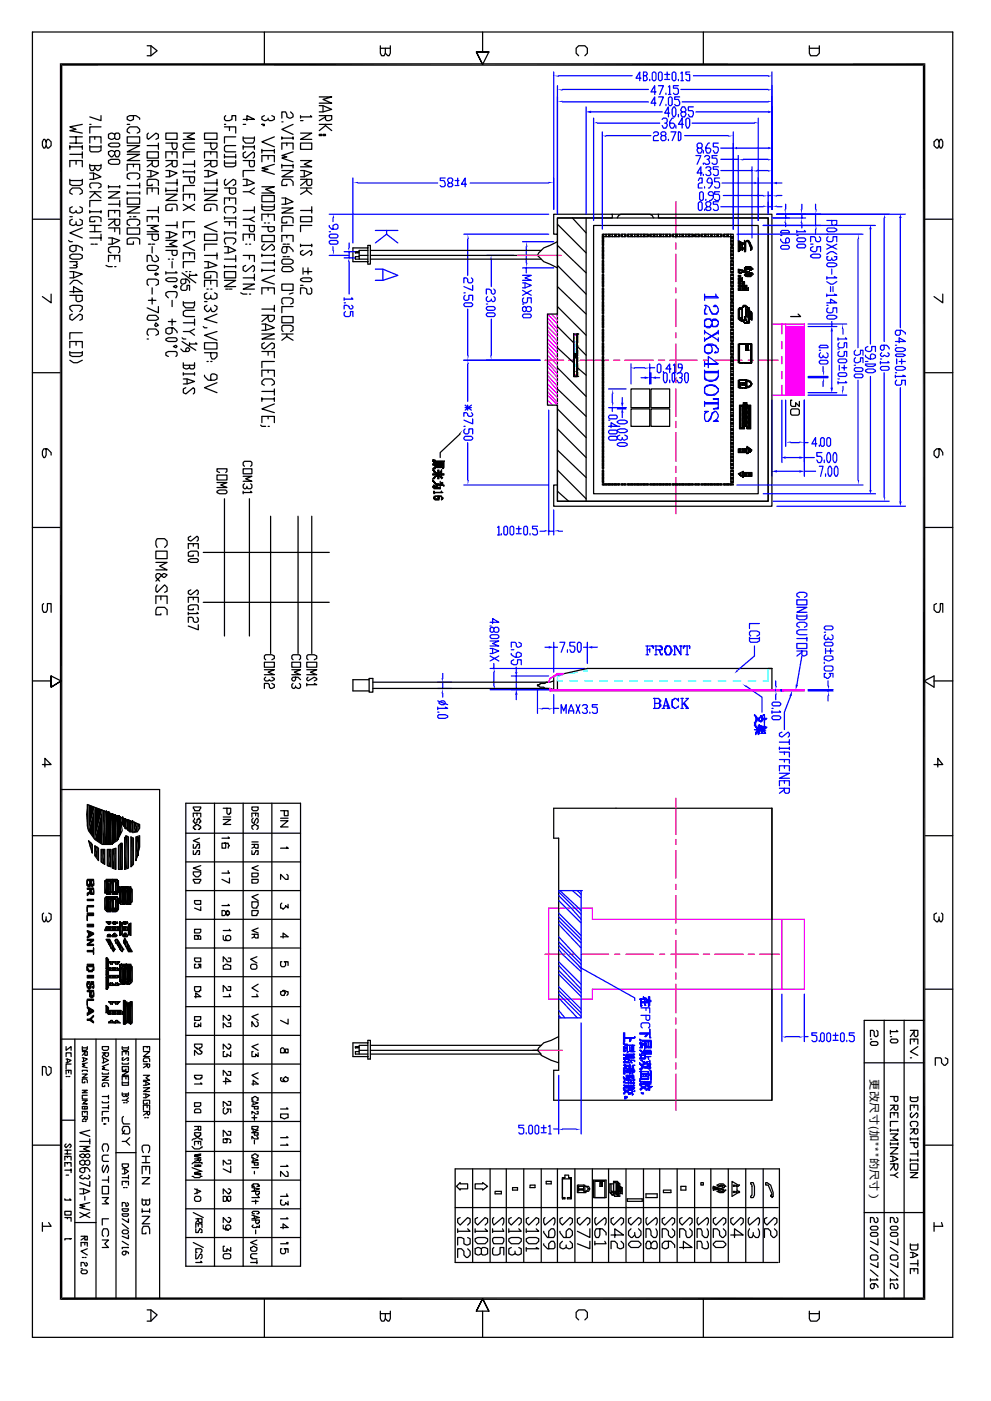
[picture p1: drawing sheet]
<svg xmlns="http://www.w3.org/2000/svg" width="210mm" height="297mm" viewBox="0 0 210 297" stroke-linecap="round" stroke-linejoin="round" font-family="sans-serif">
<defs><g id="words">
<g font-size="2.4">
<text x="184.7" y="228.8" transform="rotate(90 184.7 228.8)">更改尺寸 加</text>
<text x="184.7" y="245.4" transform="rotate(90 184.7 245.4)">的尺寸）</text>
</g>
</g></defs>
<path d="M163 46.2h-44.7v60.1M163.8 141.7v4.5h-46.3" fill="none" stroke="#000" stroke-width=".26"/>
<path d="M119.3 143.1l-.8 .2M122.5 142.5l-1.6 .3M124.6 141.7v.6h-.8" fill="none" stroke="#0ff" stroke-width=".26"/>
<g fill="none" stroke="#f00" stroke-width=".26">
<path d="M143.4 42.8v7.6M143.4 51.5v1.3M143.4 53.9v5.8M115.6 76.4h4M120.6 76.4h1.4M123 76.4h6.1M130.2 76.4h1.3M132.6 76.4h6M139.7 76.4h1.3M142.1 76.4h5.8M143.4 61v1.1M143.4 63.4v5.8"/>
<path d="M143.4 70.6v1M143.4 72.9v5.9M149.2 76.4h1.1M151.6 76.4h5.8M158.7 76.4h1.1M161.1 76.4h4M143.4 80.1v1M143.4 82.5v5.8M143.4 89.3v1.4M143.4 91.7v6.1M143.4 98.9v1.3M143.4 101.2v7.7"/>
</g>
<path d="M164.8 45.4h27.3M191 46.2v23.3M191 82.2v24.1M164.8 107.3h27.3" fill="none" stroke="#00f" stroke-width=".26"/>
<g fill="#00f">
<path d="M190.8 106.3h.5l-.3 1z"/>
<path d="M191 45.4l.3 .8h-.5z"/>
</g>
<g fill="none" stroke="#00f" stroke-width=".26">
<path d="M98.4 49.7h18M99.2 50.7v7.7M98.4 76.4h16.2M99.2 65.5v9.8M190 74l.2-.3h1.4l.5 .3v.3l-.5 .2h-1.4l-.2-.2zM190 75.3l.2-.2h1.4l.5 .2-.5 .3h-1.4zM190 78l.2-.3h1.4l.5 .3v.2l-.5 .3h-1.4l-.2-.3zM190 72.4h2.1l-1.3-.8v1.1M190 73.2h.2M190 79h.2M190 79.6v.5M190.2 76.1v1.1"/>
<path d="M190.8 76.6h1.3M191 70v.8l-.2 .3h-.6l-.2-.3v-.5l.2-.3h1.1l.8 .6v.2M191.3 76.1v1.1M191.6 79.6l.5 .2h-2.1M190.2 80.6l-.2 .3v.5l.2 .3h.8l.3-.3v-.8h.8v1.1"/>
</g>
<g fill="#00f">
<path d="M99.2 75.3h.3l-.3 1.1z"/>
<path d="M99.2 49.7l.3 1h-.3z"/>
</g>
<path d="M100 58.9l.3 .3v.5l-.3 .3h-.5l-.3-.3v-.5l-.2-.3h-.6v1.1M98.4 62.1h.3M98.4 76.4h16.2M98.7 64.2h1.3l.3 .3v.2l-.3 .3h-1.3l-.3-.3v-.2zM98.7 62.6l-.3 .3v.5l.3 .3h.5l.3-.3v-.8h.8v1.1M99.2 77.2v7.9M100.3 60.5v1.1l-1.9-.8M99.2 93.8v8M98.4 102.8h18" fill="none" stroke="#00f" stroke-width=".26"/>
<g fill="#00f">
<path d="M99.2 76.4l.3 .8h-.3z"/>
<path d="M99.2 101.8h.3l-.3 1z"/>
</g>
<g fill="none" stroke="#00f" stroke-width=".26">
<path d="M103.2 54.2h5.8M104.2 54.9v5.9M103.2 76.4h11.4M104.2 67.6v7.7M98.4 92.8l.3-.3h1.3l.3 .3v.2l-.3 .3h-1.3l-.3-.3zM98.4 90.4h.3M98.7 90.9l-.3 .3v.5l.3 .3h.5l.3-.3v-.8h.8v1.1M98.7 86.4h1.3M98.7 85.9l1.3 1.1M99.2 85.9v1.1M100 87.5l.3 .3v.2l-.3 .3h-.5l-.5-.8h-.6v.8M100 85.9l-1.3 1.1"/>
<path d="M100.3 88.8v1.1l-1.9-.8"/>
</g>
<g fill="none" stroke="#f0f" stroke-width=".26">
<path d="M116.2 74.3l2.1 2.3M116.2 75.3l2.1 2.1M116.2 76.1v.3l2.1 2.1M116.2 66.6l2.1 2.1M116.2 67.4l2.1 2.4M116.2 68.2l2.1 2.4M116.2 69.2l2.1 2.1M116.2 70l2.1 2.4M116.2 70.8l2.1 2.4M116.2 71.9l2.1 2.1M116.2 72.7l2.1 2.1M116.2 73.5l2.1 2.3"/>
<path d="M116.2 76.9l2.1 2.4M116.2 77.7l2.1 2.4M116.2 78.8l2.1 2.1M116.2 79.6l2.1 2.3M116.9 66.6l1.4 1.3M118 66.6l.3 .5M116.2 80.3l2.1 2.4M116.2 81.4l2.1 2.1M116.2 82.2l2.1 2.1M116.2 83l2.1 2.4M116.2 83.8l2.1 2.1M116.2 84.8l1 1.1"/>
<path d="M116.2 85.6l.2 .3"/>
</g>
<g fill="#00f">
<path d="M104 75.3h.2v1.1z"/>
<path d="M104.2 54.2v.7h-.2z"/>
</g>
<path d="M110.9 51.2h6.6M110.9 56.8h6.6M111.7 52.3v3.4M111.7 56.8v1.1M103.2 66.6l.3-.3h1.3l.2 .3v.3l-.2 .2h-1.3l-.3-.2zM103.2 64.5h.3M103.5 65h1.3l.2 .3v.2l-.2 .3h-1.3l-.3-.3v-.2zM103.5 62.9l-.3 .2v.6l.3 .2 .7-.2M104.8 61.3l.2 .3v.5l-.2 .3h-.3l-.3-.3v-.5l-.5-.3h-.5v1.1M104.8 62.9l.2 .2v.6l-.2 .2h-.3l-.3-.2v-.3" fill="none" stroke="#00f" stroke-width=".26"/>
<g fill="#00f">
<path d="M111.7 51.2l.2 1.1h-.2z"/>
<path d="M111.7 55.7h.2l-.2 1.1z"/>
</g>
<g fill="none" stroke="#00f" stroke-width=".26">
<path d="M110.9 58.4h1.8l-1.3 .5 1.3 .5h-1.8M110.9 60h.5l1.3 .5-1.3 .5h-.5M111.4 60v1M110.9 61.6l1.8 1M110.9 64.5h.2M111.1 66.6h1.3l.3 .3v.2l-.3 .3h-1.3l-.2-.3v-.2zM111.1 63.1l-.2 .3v.5l.2 .3h.6l.2-.3v-.8h.8v1.1M111.7 65.3l.2-.3h.5l.3 .3v.5l-.3 .3h-.5l-.2-.3v-.5l-.3-.3h-.3l-.2 .3v.5l.2 .3h.3l.3-.3M112.7 61.6l-1.8 1M116.4 87v26.4M114.6 112.6h1M116.4 112.6h1.1"/>
<path d="M117.5 108.1v5.3M118.5 112.6h.8"/>
</g>
<g fill="#00f">
<path d="M117.5 112.6l1-.2v.2z"/>
<path d="M115.6 112.4l.8 .2h-.8z"/>
</g>
<g fill="none" stroke="#00f" stroke-width=".26">
<path d="M105.6 111.8l.2-.2v1.8M105.6 113.4h.5M106.4 113.2v.2M106.9 111.8l.3-.2h.2l.3 .2v1.4l-.3 .2h-.2l-.3-.2zM108.5 111.6h.2l.3 .2v1.4l-.3 .2h-.2l-.3-.2v-1.4zM109.5 113.2h1.1M109.5 112.1h1.1M110.1 111.6v1.3M111.4 111.6h.3l.2 .2v1.4l-.2 .2h-.3l-.3-.2v-1.4zM112.4 113.2v.2M114 111.6h-1v.5h.8l.2 .5v.6l-.2 .2h-.6l-.2-.2M104 146.2h13.5"/>
<path d="M104 141.7h20.1M104.8 140.7v1M104.8 142.5v2.9"/>
</g>
<g fill="#00f">
<path d="M104.8 145.4h.2l-.2 .8z"/>
<path d="M104.8 141.7l.2 .8h-.2z"/>
</g>
<g fill="none" stroke="#00f" stroke-width=".26">
<path d="M73 53.4h2.4M73 54.7h2.4M74.1 51.5v1.1M74.1 53.4v1.3M74.1 55.5v6.9M104 134.8l.2-.2h1.4l.2 .2v.3l-.2 .3h-1.4l-.2-.3zM104 131.9h1.8l-1.3-.8v1.1M104 135.9h1.8l-1.3 .5 1.3 .6h-1.8M104 137.5h.5l1.3 .5-1.3 .6h-.5M104 132.7h.2M104 139.1l1.8 1M104.5 137.5v1.1"/>
<path d="M104.8 133.3l.2-.3h.6l.2 .3v.5l-.2 .3h-.6l-.2-.3v-.5l-.3-.3h-.3l-.2 .3v.5l.2 .3h.3l.3-.3M105.8 139.1l-1.8 1"/>
</g>
<g fill="none" stroke="#0ff" stroke-width=".26">
<path d="M118.3 144.4h1M120.9 144.4h1.6M124.1 144.4h1.6M127.3 144.4h1.6M130.4 144.4h1.6M133.6 144.4h1.6M136.8 144.4h1.6M140 144.4h1.6M143.1 144.4h1.4M146 144.4h1.6M149.2 144.4h1.6M152.4 144.4h1.6"/>
<path d="M155.6 144.4h1.6M158.7 144.4h1.6M163 141.7v2.7h-1.1"/>
</g>
<g fill="none" stroke="#000" stroke-width=".26">
<path d="M75.4 54.9h.8M75.4 53.4h.8M75.4 53.6h.8M75.4 54.4h.8M76.2 54.2h1.9M78.1 52h.5v4h-.5zM78.1 53.1h-1.9v1.8h1.9M78.1 52.6h-3.2v2.9h3.2M78.6 54.9h36.2M78.6 53.1h36.2M78.6 54.2h35.4M118.3 51.2l-2.9 1.4-1.1 1-.3 .6 1.4 1.3 2.9 1.3"/>
<path d="M124.6 141.7h39.2"/>
</g>
<path d="M163.8 68.7h6.9M163.8 83.8h6.9" fill="none" stroke="#f0f" stroke-width=".26"/>
<g fill="#00f">
<path d="M73.8 52.6h.3v.8z"/>
<path d="M74.1 54.7v.8h-.3z"/>
</g>
<path d="M74.9 37.7v13.8M75.9 38.8h17M99.7 38.8h16.7M117.5 37.7v6.7M73 63.1v.6M73 64.2h.3M73.3 66.1l-.3 .2v.6l.3 .2h.8l.2-.2v-.8h.6v1M74.6 63.1l.3 .3h-1.9M74.6 64.7l.3 .3v.3l-.3 .2h-.3l-.2-.2v-.3l-.5-.3h-.6v.8" fill="none" stroke="#00f" stroke-width=".26"/>
<path d="M75.4 53.4v.2M75.4 54.4v.5" fill="none" stroke="#000" stroke-width=".26"/>
<g fill="#00f">
<path d="M74.9 38.8l1-.3v.3z"/>
<path d="M116.4 38.5l1.1 .3h-1.1z"/>
</g>
<path d="M94.5 37.7h-1.1v.6h.8l.3 .5v.5l-.3 .3h-.5l-.3-.3M95.2 38.8l-.2-.5v-.3l.2-.3h.6l.2 .3-.2 .8h-.6l-.2 .3v.2l.2 .3h.6l.2-.3v-.2l-.2-.3M96.6 39.3h.8M96.6 38.3h.8M97.1 37.7v1.4M99 39.1h-1.1l.8-1.4v1.9" fill="none" stroke="#00f" stroke-width=".26"/>
<path d="M166.7 76.1h4M166.7 75.8h4M166.7 76.4h4M170.7 68.7v15.1M125.7 194.9h45M125.7 192.5h-9.3v19.3h9.3M125.7 209.7h45" fill="none" stroke="#f0f" stroke-width=".26"/>
<path d="M117.5 171.4h46.3v61.9h-46.3v-6.4M118.5 177.7v49.2" fill="none" stroke="#000" stroke-width=".26"/>
<path d="M115.6 202.3h4.3M120.9 202.3h1.1M123.3 202.3h5.8M130.4 202.3h1.1M132.8 202.3h5.8M140 202.3h1M142.3 202.3h5.9M149.2 202.3h1.3M151.6 202.3h6.1M158.7 202.3h1.4M161.1 202.3h4.3" fill="none" stroke="#f00" stroke-width=".26"/>
<path d="M170.7 75.8v.3z" fill="#f0f"/>
<path d="M166.7 76h4" fill="none" stroke="#f0f" stroke-width=".26"/>
<g fill="#f0f">
<path d="M166.7 75.8v.3z"/>
<path d="M170.7 76.4v.2z"/>
</g>
<path d="M166.7 76.5h4" fill="none" stroke="#f0f" stroke-width=".26"/>
<path d="M166.7 76.4v.2z" fill="#f0f"/>
<path d="M166.7 76.9h4M166.7 76.4h4M166.7 76.6h4" fill="none" stroke="#f0f" stroke-width=".26"/>
<path d="M170.7 76.9v.3z" fill="#f0f"/>
<path d="M166.7 77h4" fill="none" stroke="#f0f" stroke-width=".26"/>
<path d="M166.7 76.9v.3z" fill="#f0f"/>
<path d="M166.7 77.4h4M166.7 76.9h4M166.7 77.2h4" fill="none" stroke="#f0f" stroke-width=".26"/>
<path d="M170.7 77.4v.3z" fill="#f0f"/>
<path d="M166.7 77.6h4" fill="none" stroke="#f0f" stroke-width=".26"/>
<path d="M166.7 77.4v.3z" fill="#f0f"/>
<path d="M166.7 77.7h4M166.7 77.4h4" fill="none" stroke="#f0f" stroke-width=".26"/>
<g fill="#f0f">
<path d="M170.7 77.7v.5z"/>
<path d="M166.7 77.7h4l-4 .5z"/>
<path d="M166.7 78.2l4-.5v.5z"/>
<path d="M166.7 77.7v.5z"/>
</g>
<path d="M166.7 78.2h4M166.7 77.7h4" fill="none" stroke="#f0f" stroke-width=".26"/>
<path d="M170.7 78.2v.3z" fill="#f0f"/>
<path d="M166.7 78.4h4" fill="none" stroke="#f0f" stroke-width=".26"/>
<path d="M166.7 78.2v.3z" fill="#f0f"/>
<path d="M166.7 78.8h4M166.7 78.2h4M166.7 78.5h4" fill="none" stroke="#f0f" stroke-width=".26"/>
<path d="M170.7 78.8v.2z" fill="#f0f"/>
<path d="M166.7 78.9h4" fill="none" stroke="#f0f" stroke-width=".26"/>
<path d="M166.7 78.8v.2z" fill="#f0f"/>
<path d="M166.7 79.3h4M166.7 78.8h4M166.7 79h4" fill="none" stroke="#f0f" stroke-width=".26"/>
<path d="M170.7 79.3v.3z" fill="#f0f"/>
<path d="M166.7 79.4h4" fill="none" stroke="#f0f" stroke-width=".26"/>
<path d="M166.7 79.3v.3z" fill="#f0f"/>
<path d="M166.7 79.8h4M166.7 79.3h4M166.7 79.6h4" fill="none" stroke="#f0f" stroke-width=".26"/>
<path d="M170.7 79.8v.3z" fill="#f0f"/>
<path d="M166.7 79.9h4" fill="none" stroke="#f0f" stroke-width=".26"/>
<path d="M166.7 79.8v.3z" fill="#f0f"/>
<path d="M166.7 79.8h4M166.7 80.3h4M166.7 80.1h4" fill="none" stroke="#f0f" stroke-width=".26"/>
<path d="M170.7 80.3v.3z" fill="#f0f"/>
<path d="M166.7 80.5h4" fill="none" stroke="#f0f" stroke-width=".26"/>
<path d="M166.7 80.3v.3z" fill="#f0f"/>
<path d="M166.7 80.6h4M166.7 80.3h4" fill="none" stroke="#f0f" stroke-width=".26"/>
<path d="M170.7 80.6v.3z" fill="#f0f"/>
<path d="M166.7 80.7h4" fill="none" stroke="#f0f" stroke-width=".26"/>
<path d="M166.7 80.6v.3z" fill="#f0f"/>
<path d="M166.7 81.1h4M166.7 80.6h4M166.7 80.9h4" fill="none" stroke="#f0f" stroke-width=".26"/>
<path d="M170.7 81.1v.3z" fill="#f0f"/>
<path d="M166.7 81.3h4" fill="none" stroke="#f0f" stroke-width=".26"/>
<path d="M166.7 81.1v.3z" fill="#f0f"/>
<path d="M166.7 81.7h4M166.7 81.1h4M166.7 81.4h4" fill="none" stroke="#f0f" stroke-width=".26"/>
<path d="M170.7 81.7v.2z" fill="#f0f"/>
<path d="M166.7 81.8h4" fill="none" stroke="#f0f" stroke-width=".26"/>
<path d="M166.7 81.7v.2z" fill="#f0f"/>
<path d="M166.7 82.2h4M166.7 81.7h4M166.7 81.9h4" fill="none" stroke="#f0f" stroke-width=".26"/>
<path d="M170.7 82.2v.3z" fill="#f0f"/>
<path d="M166.7 82.3h4" fill="none" stroke="#f0f" stroke-width=".26"/>
<path d="M166.7 82.2v.3z" fill="#f0f"/>
<path d="M166.7 82.7h4M166.7 82.2h4M166.7 82.5h4" fill="none" stroke="#f0f" stroke-width=".26"/>
<path d="M170.7 82.7v.3z" fill="#f0f"/>
<path d="M166.7 82.9h4" fill="none" stroke="#f0f" stroke-width=".26"/>
<path d="M166.7 82.7v.3z" fill="#f0f"/>
<path d="M166.7 83.3h4M166.7 82.7h4M166.7 83h4" fill="none" stroke="#f0f" stroke-width=".26"/>
<path d="M170.7 83.3v.2z" fill="#f0f"/>
<path d="M166.7 83.4h4" fill="none" stroke="#f0f" stroke-width=".26"/>
<path d="M166.7 83.3v.2z" fill="#f0f"/>
<path d="M166.7 69.2h4M166.7 69.5h4M166.7 83.3h4M166.7 83.5h4" fill="none" stroke="#f0f" stroke-width=".26"/>
<path d="M170.7 69.2v.3z" fill="#f0f"/>
<path d="M166.7 69.4h4" fill="none" stroke="#f0f" stroke-width=".26"/>
<path d="M166.7 69.2v.3z" fill="#f0f"/>
<path d="M166.7 69.5h4M166.7 69.8h4" fill="none" stroke="#f0f" stroke-width=".26"/>
<path d="M170.7 69.5v.3z" fill="#f0f"/>
<path d="M166.7 69.6h4" fill="none" stroke="#f0f" stroke-width=".26"/>
<path d="M166.7 69.5v.3z" fill="#f0f"/>
<path d="M166.7 70h4M166.7 70.3h4M166.7 69.8h4" fill="none" stroke="#f0f" stroke-width=".26"/>
<path d="M170.7 70v.3z" fill="#f0f"/>
<path d="M166.7 70.2h4" fill="none" stroke="#f0f" stroke-width=".26"/>
<path d="M166.7 70v.3z" fill="#f0f"/>
<path d="M166.7 70.6h4M166.7 70.8h4M166.7 70.3h4" fill="none" stroke="#f0f" stroke-width=".26"/>
<path d="M170.7 70.6v.2z" fill="#f0f"/>
<path d="M166.7 70.7h4" fill="none" stroke="#f0f" stroke-width=".26"/>
<path d="M166.7 70.6v.2z" fill="#f0f"/>
<path d="M166.7 71.1h4M166.7 71.3h4M166.7 70.8h4" fill="none" stroke="#f0f" stroke-width=".26"/>
<path d="M170.7 71.1v.2z" fill="#f0f"/>
<path d="M166.7 71.2h4" fill="none" stroke="#f0f" stroke-width=".26"/>
<path d="M166.7 71.1v.2z" fill="#f0f"/>
<path d="M166.7 71.6h4M166.7 71.9h4M166.7 71.3h4" fill="none" stroke="#f0f" stroke-width=".26"/>
<path d="M170.7 71.6v.3z" fill="#f0f"/>
<path d="M166.7 71.7h4" fill="none" stroke="#f0f" stroke-width=".26"/>
<path d="M166.7 71.6v.3z" fill="#f0f"/>
<path d="M166.7 72.1h4M166.7 72.4h4M166.7 71.9h4" fill="none" stroke="#f0f" stroke-width=".26"/>
<path d="M170.7 72.1v.3z" fill="#f0f"/>
<path d="M166.7 72.3h4" fill="none" stroke="#f0f" stroke-width=".26"/>
<path d="M166.7 72.1v.3z" fill="#f0f"/>
<path d="M166.7 72.4h4M166.7 72.7h4" fill="none" stroke="#f0f" stroke-width=".26"/>
<path d="M170.7 72.4v.3z" fill="#f0f"/>
<path d="M166.7 72.5h4" fill="none" stroke="#f0f" stroke-width=".26"/>
<path d="M166.7 72.4v.3z" fill="#f0f"/>
<path d="M166.7 72.9h4M166.7 73.2h4M166.7 72.7h4" fill="none" stroke="#f0f" stroke-width=".26"/>
<path d="M170.7 72.9v.3z" fill="#f0f"/>
<path d="M166.7 73.1h4" fill="none" stroke="#f0f" stroke-width=".26"/>
<path d="M166.7 72.9v.3z" fill="#f0f"/>
<path d="M166.7 73.5h4M166.7 73.7h4M166.7 73.2h4" fill="none" stroke="#f0f" stroke-width=".26"/>
<path d="M170.7 73.5v.2z" fill="#f0f"/>
<path d="M166.7 73.6h4" fill="none" stroke="#f0f" stroke-width=".26"/>
<path d="M166.7 73.5v.2z" fill="#f0f"/>
<path d="M166.7 74h4M166.7 74.3h4M166.7 73.7h4" fill="none" stroke="#f0f" stroke-width=".26"/>
<path d="M170.7 74v.3z" fill="#f0f"/>
<path d="M166.7 74.1h4" fill="none" stroke="#f0f" stroke-width=".26"/>
<path d="M166.7 74v.3z" fill="#f0f"/>
<path d="M166.7 74.5h4M166.7 74.8h4M166.7 74.3h4" fill="none" stroke="#f0f" stroke-width=".26"/>
<path d="M170.7 74.5v.3z" fill="#f0f"/>
<path d="M166.7 74.7h4" fill="none" stroke="#f0f" stroke-width=".26"/>
<path d="M166.7 74.5v.3z" fill="#f0f"/>
<path d="M166.7 74.8h4M166.7 75.3h4" fill="none" stroke="#f0f" stroke-width=".26"/>
<g fill="#f0f">
<path d="M170.7 74.8v.5z"/>
<path d="M166.7 74.8h4l-4 .5z"/>
<path d="M166.7 75.3l4-.5v.5z"/>
<path d="M166.7 74.8v.5z"/>
</g>
<path d="M166.7 75.3h4M166.7 75.6h4" fill="none" stroke="#f0f" stroke-width=".26"/>
<path d="M170.7 75.3v.3z" fill="#f0f"/>
<path d="M166.7 75.5h4" fill="none" stroke="#f0f" stroke-width=".26"/>
<path d="M166.7 75.3v.3z" fill="#f0f"/>
<path d="M166.7 75.6h4" fill="none" stroke="#f0f" stroke-width=".26"/>
<path d="M171.4 68.7h8.3M178.9 69.8v1M171.4 83.8h8.3M178.9 81.9v.8" fill="none" stroke="#00f" stroke-width=".26"/>
<g fill="#00f">
<path d="M178.6 82.7h.3v1.1z"/>
<path d="M178.9 68.7v1.1h-.3z"/>
</g>
<g fill="none" stroke="#00f" stroke-width=".26">
<path d="M171.4 79.8h4.3M174.6 77.7v1.1M174.6 79.8v.3M177.8 71.6v.5M177.8 74h.3M178.1 76.1h1.3l.3 .3v.2l-.3 .3h-1.3l-.3-.3v-.2zM178.1 79h1.3l.3 .3v.3l-.3 .2h-1.3l-.3-.2v-.3zM178.1 72.7l-.3 .2v.6l.3 .2h.8l.2-.2v-.8h.6v1M178.1 74.5l-.3 .3v.5l.3 .3h.8l.2-.3v-.8h.6v1.1M178.1 77.4v1.1M178.6 78h1.1M179.1 77.4v1.1"/>
<path d="M179.4 71.6l.3 .3h-1.9M171.4 80.1h4.3M174.6 80.9v1M177.8 80.9v.5M177.8 80.3h.3M179.4 80.9l.3 .2h-1.9"/>
</g>
<g fill="#00f">
<path d="M174.6 80.1l.3 .8h-.3z"/>
<path d="M174.6 78.8h.3l-.3 1z"/>
</g>
<path d="M171.4 69.2h6.1M173.8 73.5l.3-.3h1.3l.3 .3v.2h-1.9zM173.8 76.6l.3-.2h1.3l.3 .2v.3l-.3 .3h-1.3l-.3-.3zM173.8 74.3h.3M174.1 74.8l-.3 .3v.5l.3 .2h.3l.2-.2M175.4 74.8l.3 .3v.5l-.3 .2-.8-.2v-.3M176.5 68.2v1M176.5 70.3v11.9M171.4 83.3h6.1" fill="none" stroke="#00f" stroke-width=".26"/>
<g fill="#00f">
<path d="M176.2 82.2h.5l-.2 1.1z"/>
<path d="M176.5 69.2l.2 1.1h-.5z"/>
</g>
<g fill="none" stroke="#00f" stroke-width=".26">
<path d="M175.4 46.7h2.1v.8l-.8 .3-.2-.3v-.8M175.4 53.9l.8-.5h.5l.8 .5M175.4 59.7l.8 .5h.5l.8-.5M175.4 49.7h.3M175.4 51.8l2.1 1M175.4 58.6v.6M175.7 48.3h1.3l.5 .3v.3l-.5 .2h-1.3l-.3-.2v-.3zM175.7 55.7h1.3l.5 .3v.3l-.5 .2h-1.3l-.3-.2v-.3zM175.7 50.2l-.3 .2v.6l.3 .2h.8l.2-.2v-.8h.8v1M175.7 54.4h-.3v.5l.3 .3h.5l.3-.3M176.5 57.1v1M177 54.4h.5v.5l-.8 .3-.2-.3v-.2"/>
<path d="M177 58.6l.5 .3h-2.1M177.5 51.8l-2.1 1M175.4 67.1l.3-.2h1.3l.5 .2v.3l-.5 .2h-1.3l-.3-.2zM175.4 64.2h2.1l-1.3-.8v.8M175.4 62.4v.5M175.4 64.7h.3M175.7 65.3l-.3 .2v.6l.3 .2h.8l.2-.2v-.8h.8v1M176.2 60.8v1M176.7 60.8v1M177 62.4l.5 .2h-2.1M166.7 84.8v9.8M167.7 93.8h1.9"/>
<path d="M170.7 84.8v9.8M170.7 93.8h.7"/>
</g>
<g fill="#00f">
<path d="M166.7 93.8l1-.2v.2z"/>
<path d="M169.6 93.6l1.1 .2h-1.1z"/>
</g>
<path d="M165.9 84.8v13.3M166.7 97h2.9M170.7 84.8v13.3M170.7 97h2.1M173.3 94.1h-1.1l.8-1.3v1.8M173.8 94.4v.2M174.4 92.8h.2l.3 .2v1.4l-.3 .2h-.2l-.3-.2v-1.4zM175.4 93l.3-.2h.2l.3 .2v1.4l-.3 .2h-.2l-.3-.2z" fill="none" stroke="#00f" stroke-width=".26"/>
<g fill="#00f">
<path d="M165.9 97l.8-.3v.6z"/>
<path d="M169.6 96.7l1.1 .3-1.1 .3z"/>
</g>
<path d="M163.8 84.8v16.2M164.8 99.9h4.8M170.7 84.8v16.2M170.7 99.9h2.3M174.4 96h-1.1v.7h.8l.3 .3v.5l-.3 .6h-.5l-.3-.6M174.9 97.5v.6M175.7 96h.2l.3 .5v1l-.3 .6h-.2l-.3-.6v-1zM177 96h.3l.2 .5v1l-.2 .6h-.3l-.3-.6v-1z" fill="none" stroke="#00f" stroke-width=".26"/>
<g fill="#00f">
<path d="M163.8 99.9l1-.2v.5z"/>
<path d="M169.6 99.7l1.1 .2-1.1 .3z"/>
</g>
<path d="M173.8 98.9h.8l-.5 2.1M175.9 98.9h.3l.3 .5v1.1l-.3 .5h-.3l-.2-.5v-1.1zM177.3 98.9h.2l.3 .5v1.1l-.3 .5h-.2l-.3-.5v-1.1zM175.2 100.5v.5M165.9 210.8v10M166.7 219.8h2.9M170.7 210.8v10M170.7 219.8h.7" fill="none" stroke="#00f" stroke-width=".26"/>
<path d="M125.7 192.5v2.4M165.9 194.9v14.8M170.7 194.9v14.8M125.7 209.7v2.1" fill="none" stroke="#f0f" stroke-width=".26"/>
<g fill="none" stroke="#000" stroke-width=".26">
<path d="M117.5 144.4l-.8 .2h-.8l-.3 .3h-1v.3h-.6v.2h.3l.3 .3h.8l.2 .3h1.1l.8 .2M117.5 177.7h1M163.8 171.4v23.5zM118.5 219.8l-1.6 .8-1.5 .5-1.1 1.1-.3 .5 .8 1 2.1 1.1 1.6 .5M76.2 223h-.8v.5h2.7M76.2 222.7h1.9M76.2 221.9h-.8v.3h.8M78.1 220.6h.5v3.9h-.5zM78.1 221.6h-1.9v1.9M78.1 221.1h-3.2v2.9h3.2M78.6 221.6h36.2M78.6 223.5h36.2"/>
<path d="M78.6 222.7h35.4M117.5 226.9h1"/>
</g>
<path d="M113 222.7h6.3" fill="none" stroke="#f00" stroke-width=".26"/>
<g fill="#00f">
<path d="M165.9 219.8h.8v.2z"/>
<path d="M169.6 219.8h1.1l-1.1 .2z"/>
</g>
<g fill="none" stroke="#00f" stroke-width=".26">
<path d="M118.5 188.8h4.8v27h-4.8M123.3 216.9v23.5M173.3 219h-1.1v.5h.8l.3 .3v.8l-.3 .2h-.5l-.3-.2M174.1 219.3l.3-.3h.2l.3 .3v1.3l-.3 .2h-.2l-.3-.2zM175.4 219.3l.3-.3h.2l.3 .3v1.3l-.3 .2h-.2l-.3-.2zM176.7 219.5h1.1M177.3 219v1.3M178.3 219.3l.3-.3h.3l.2 .3v1.3l-.2 .2h-.3l-.3-.2zM181.2 219h-1v.5h.8l.2 .3v.8l-.2 .2h-.6l-.2-.2M117.5 239.4h1M118.5 228v12.4M119.3 239.4h2.9"/>
<path d="M173.8 220.6v.2M176.7 220.6h1.1M179.7 220.6v.2"/>
</g>
<g fill="#00f">
<path d="M122.2 239.4h1.1l-1.1 .2z"/>
<path d="M118.5 239.4h.8v.2z"/>
</g>
<g fill="none" stroke="#00f" stroke-width=".26">
<path d="M118.5 198.6l4.8 5M118.5 189.1l4.8 4.8M118.5 199.7l4.8 4.7M118.5 189.9l4.8 5M118.5 190.9l4.8 4.8M118.5 193.6l4.8 4.7M118.5 194.4l4.8 4.7M118.5 195.2l4.8 4.7M118.5 196l4.8 5M118.8 188.8l4.5 4.3M121.4 188.8l1.9 1.6M122.5 188.8l.8 .8"/>
<path d="M123.3 188.8h.3M118.5 209.2l4.8 4.8M118.5 210l4.8 4.8M118.5 200.5l4.8 4.7M118.5 210.8l4.8 4.7M118.5 201.3l.8 1 4 3.7M118.5 211.8h.3l3.7 4M118.5 203.9l4.8 4.8M118.5 214.2l1.4 1.6M118.5 204.7l4.8 5M118.5 215.3l.6 .5M118.5 205.8l4.8 4.7"/>
<path d="M118.5 206.6l4.8 4.7M111.1 238.6h-1v.5h.8l.2 .3v.8l-.2 .2h-.6l-.2-.2M112.4 238.6h.3l.3 .2v1.4l-.3 .2h-.3l-.2-.2v-1.4zM113.8 238.6h.2l.3 .2v1.4l-.3 .2h-.2l-.3-.2v-1.4zM114.8 239.1h1.1M115.4 238.6v1.3M116.4 238.8l.3-.2v1.8M111.7 240.2v.2M114.8 240.2h1.1M116.4 240.4h.5"/>
</g>
<path d="M122.5 204.7l1.1 .5-.3 .3z" fill="#00f"/>
<g fill="#00f" stroke="#00f" stroke-width=".26">
<path d="M138.1 220.6v.2z"/>
<path d="M137.6 224h.5z"/>
<path d="M137.6 227.2v1.6z"/>
<path d="M138.1 229.3v.3z"/>
<path d="M134.4 221.6h.3z"/>
<path d="M133.3 224.5v.3z"/>
<path d="M132.6 226.9v.8z"/>
<path d="M132.8 226.9v.3z"/>
<path d="M133.1 226.9v.3z"/>
<path d="M134.4 226.4v.5z"/>
<path d="M132.6 229v.3z"/>
<path d="M136 211.8v1.4h.3l-.3 .2z" fill-rule="evenodd"/>
<path d="M136 212.4h.8v.2h-.8z" fill-rule="evenodd"/>
<path d="M136.5 211.3v.3h.3v.2v-.2h-.3z" fill-rule="evenodd"/>
<path d="M136.8 212.1v.8l.3 .3h-.3z" fill-rule="evenodd"/>
<path d="M136.8 212.4h.8l-.3 .2h-.5z" fill-rule="evenodd"/>
<path d="M135.7 211.8h1.1v-.2h.3v.2h.2v.3h.3h-.5v-.3z" fill-rule="evenodd"/>
<path d="M137.6 211.3h.2v1.9l-.2 .2z" fill-rule="evenodd"/>
<path d="M137.8 212.1h.3v.3h-.3z" fill-rule="evenodd"/>
<path d="M136.8 219.8l.5-.5v.2l-.2 .3z" fill-rule="evenodd"/>
<path d="M135.7 219h2.1v.3h-2.1z" fill-rule="evenodd"/>
<path d="M137.8 218.2v1.6l.3 .2h-.3z" fill-rule="evenodd"/>
<path d="M136 221.1v.8h.3v-.3v.6h-.6l.3-.3z" fill-rule="evenodd"/>
<path d="M136 220.8v.3h.3v.3h.5l-.3 .2v-.2h-.5v-.3v.8v-.5h-.3v-.3z" fill-rule="evenodd"/>
<path d="M136.8 220.8v1.6z" fill-rule="evenodd"/>
<path d="M137.1 221.1v.8l.2 .3h-.2z" fill-rule="evenodd"/>
<path d="M135.7 220.3l.3 .3h1.6v1.3v-1.1h-1.3v-.2h-.6z" fill-rule="evenodd"/>
<path d="M137.6 220.8v1.1h.5v.3h-.5z" fill-rule="evenodd"/>
<path d="M137.6 220.6h.5v1.6v-1.4h-.5v1.4l-.3-.3h.3z" fill-rule="evenodd"/>
<path d="M135.7 224.3h.3v.2h-.3z" fill-rule="evenodd"/>
<path d="M136.3 223.2v.3h-.3l.3-.3h.2z" fill-rule="evenodd"/>
<path d="M135.7 223.5v.2h.3v.6h.8v.2h-.8v-.8h-.3z" fill-rule="evenodd"/>
<path d="M137.1 223.5l-.3 .2v.3v-.3z" fill-rule="evenodd"/>
<path d="M136 223.7h.8v.6h.3l-.3 .2v-.8z" fill-rule="evenodd"/>
<path d="M136.8 223.7v.3h.8v.5v-.5h-.8z" fill-rule="evenodd"/>
<path d="M135.7 222.7h.3v.3h1.8l-.2 .2h-1.1v-.2h-.5v-.3z" fill-rule="evenodd"/>
<path d="M136.5 222.7h1.3v.5v-.2h-1.3z" fill-rule="evenodd"/>
<path d="M138.1 223v.5z" fill-rule="evenodd"/>
<path d="M136.5 223.2h1.3v-.5h.3v.8h-1.6z" fill-rule="evenodd"/>
<path d="M136 226.4h.3v-.3h.2v.3h-.2v.3h-.3v.2v-.2h-.3h.3z" fill-rule="evenodd"/>
<path d="M136.3 225.6h.5v-.3v.3h-.3v.3h-.2z" fill-rule="evenodd"/>
<path d="M137.1 225.3l.2-.2h.3h-.3v.2z" fill-rule="evenodd"/>
<path d="M136.5 226.1h.8v-.2h.5v.5v-.5h-.2v.2z" fill-rule="evenodd"/>
<path d="M136 224.8h.3v.3h.5v.2h.5v.3h.5v.3v-.3h-1v-.3h-.3v-.2h-.2v-.3z" fill-rule="evenodd"/>
<path d="M135.7 225.3v.3h.3v.3h.3v.2h.5v.3h1v-.5v.8h-.2l-.3-.3h-.8v-.3h-.2l-.3-.2v-.3h-.3z" fill-rule="evenodd"/>
<path d="M137.8 224.8v.8h.3l-.3 .3z" fill-rule="evenodd"/>
<path d="M137.8 225.9v.5h.3l-.3 .3z" fill-rule="evenodd"/>
<path d="M135.7 227.2h.3v1.6v-1.6z" fill-rule="evenodd"/>
<path d="M136 227.2v.5h.5v.5v-.5h.6v.5v-.5h.5h-1.6z" fill-rule="evenodd"/>
<path d="M136 227.7v.5h1.6v.6v-.6h-.5v-.5v.5h-.6v-.5v.5h-.5z" fill-rule="evenodd"/>
<path d="M136 227.2v1.6h-.3h.3v-1.6h1.6v1v-1z" fill-rule="evenodd"/>
<path d="M136 228.2v.6h1.6v-1.6v1.6h-1.6z" fill-rule="evenodd"/>
<path d="M137.6 227.7h.5v.3h-.5z" fill-rule="evenodd"/>
<path d="M137.8 226.9h.3v2.1v-1.8z" fill-rule="evenodd"/>
<path d="M135.7 229.8l.3-.2v.2z" fill-rule="evenodd"/>
<path d="M135.7 229.8h.3l.3 .8v-.2h-.3v-.3h-.3z" fill-rule="evenodd"/>
<path d="M135.7 229v.3h1.1v.5v-.2h-.3l-.2-.3h-.6z" fill-rule="evenodd"/>
<path d="M136.5 230.4v.2v-.2h.3l.3-.3v.3z" fill-rule="evenodd"/>
<path d="M136 230.6h.3v-.2h.2v.2h.6v.3h-.3v-.3h-.5v.3h-.3v.3l-.3-.3h.3z" fill-rule="evenodd"/>
<path d="M136.8 229.3h.5v.5v-.2h-.5z" fill-rule="evenodd"/>
<path d="M137.1 230.9h.2l.3-.3v.3h-.3v.3h-.2z" fill-rule="evenodd"/>
<path d="M136.8 229.8h.3v.3h.5v.3h-.3v-.3h-.2v-.3z" fill-rule="evenodd"/>
<path d="M137.6 230.1h.2v1.1h-.2z" fill-rule="evenodd"/>
<path d="M136 229.6v.2h1.8h-.5v-.5v.5h-.5v-.5v.5h-.8z" fill-rule="evenodd"/>
<path d="M137.3 229.3h.8v.5h-.3v-.2h-.5z" fill-rule="evenodd"/>
<path d="M138.1 230.4v.2h-.3l.3-.2h.3z" fill-rule="evenodd"/>
<path d="M136 231.7h.5v.3h-.2z" fill-rule="evenodd"/>
<path d="M132.3 219h.3v1.8l-.3 .3z" fill-rule="evenodd"/>
<path d="M133.9 220v.6l-.3 .2z" fill-rule="evenodd"/>
<path d="M132.6 220h2.1v-.2v.2h-.8l-.3 .8v-.8z" fill-rule="evenodd"/>
<path d="M132.6 221.9v1.1v-.3h.2l-.2 .3h-.3z" fill-rule="evenodd"/>
<path d="M132.3 221.9h.3v.3h.5v.2h-.3v-.2h-.2v-.3l-.3 1.1z" fill-rule="evenodd"/>
<path d="M133.1 221.6v1.4h.2l-.2 .2z" fill-rule="evenodd"/>
<path d="M133.6 221.9v.8l.3 .3h-.3z" fill-rule="evenodd"/>
<path d="M132.3 221.1v.3h.8v.2h1v1.4v-1.4h-1.5v-.2h-.3z" fill-rule="evenodd"/>
<path d="M134.1 221.6v1.4h.3h-.3z" fill-rule="evenodd"/>
<path d="M134.1 221.6v1.4h-.2h.2v-1.4h.3v1.4h.3h-.3v-1.4z" fill-rule="evenodd"/>
<path d="M132.3 225.1h.3v.2h-.3z" fill-rule="evenodd"/>
<path d="M132.3 224.3h.5v-.3h.3h-.3v.3z" fill-rule="evenodd"/>
<path d="M132.3 224.5h.3v.6h.7v.2h-.7v-.8z" fill-rule="evenodd"/>
<path d="M132.6 224.5h.7v.6l.3 .2h-.3v-.8z" fill-rule="evenodd"/>
<path d="M133.3 224.5v.3h.6v.3l.2 .2h-.2v-.5h-.6z" fill-rule="evenodd"/>
<path d="M132.3 223.5l.3 .2h.7v.3v-.3h.8v.3h-1.3l-.2-.3h-.3z" fill-rule="evenodd"/>
<path d="M132.8 223.5h1.6v.8v-.6h-1.6z" fill-rule="evenodd"/>
<path d="M134.4 223.7v.3l.3 .3h-.3z" fill-rule="evenodd"/>
<path d="M132.8 224.3h1.6v-.8h.3l-.3 .2v.6z" fill-rule="evenodd"/>
<path d="M133.9 224.8h.8v.3l-.3-.3z" fill-rule="evenodd"/>
<path d="M132.6 225.6v.3h.2v.2v-.2h-.5z" fill-rule="evenodd"/>
<path d="M132.6 226.9h.2v.3h.3v-.3l.2 .3v.3h-.5v-.3h-.2z" fill-rule="evenodd"/>
<path d="M132.6 226.1v.3l.7 .3h-.5v-.3h-.2z" fill-rule="evenodd"/>
<path d="M133.3 226.4h.3l-.3 .8z" fill-rule="evenodd"/>
<path d="M133.6 226.4v.8h-.3l-.2-.3h.2v.3z" fill-rule="evenodd"/>
<path d="M132.6 226.1v1.6h-.3v-1.3h.3v-.3h.2v-.2h.8v.2z" fill-rule="evenodd"/>
<path d="M133.6 225.6v.3l.3 .2h-.3z" fill-rule="evenodd"/>
<path d="M133.3 226.1h.3v.3h.3v.3h.2v.2l-.2-.2h-.3v-.3z" fill-rule="evenodd"/>
<path d="M133.6 226.9h.5v-.2v.2z" fill-rule="evenodd"/>
<path d="M133.6 227.2h.3v-.3h.2l-.2 .3v.3h-.3v.2z" fill-rule="evenodd"/>
<path d="M134.1 226.4v1.3z" fill-rule="evenodd"/>
<path d="M134.4 226.4v.5h-.3h.3v.3z" fill-rule="evenodd"/>
<path d="M134.1 225.9h.6h-.3v.2h-.3z" fill-rule="evenodd"/>
<path d="M134.4 226.7v.2h.3v.3l-.3 .3z" fill-rule="evenodd"/>
<path d="M132.8 228.5h.3v.3z" fill-rule="evenodd"/>
<path d="M132.3 228.2v.3h.3v.3h.7v.8v-.6h-.5v-.2h-.5z" fill-rule="evenodd"/>
<path d="M133.1 228h.8l-.3 .5v-.3h-.5z" fill-rule="evenodd"/>
<path d="M133.3 228.8h.3v.2h.3v.6v-.6h-.6z" fill-rule="evenodd"/>
<path d="M133.9 228h.5v.5v-.3h-.5z" fill-rule="evenodd"/>
<path d="M132.8 228h.3v.5h.5l.3-.5v.5h.5v-.5v.8l-.3-.3h-1v.3v-.6h-.3z" fill-rule="evenodd"/>
<path d="M134.4 228.2v.6z" fill-rule="evenodd"/>
<path d="M132.3 229.3l.3-.3v.6h.7v-.8v.8h.6v-.6v.6h.5v.2v-.2h-2.1z" fill-rule="evenodd"/>
<path d="M134.7 228.8v.2h-.3z" fill-rule="evenodd"/>
<path d="M133.9 229h.5v.6h.3l-.3 .2v-.8z" fill-rule="evenodd"/>
<path d="M132.3 230.6l.3-.2v.2z" fill-rule="evenodd"/>
<path d="M132.3 230.6v.3h.3v.3h.2v.2h-.2v-.2h-.3z" fill-rule="evenodd"/>
<path d="M132.3 230.1h1v.5v-.2h-.7v-.3z" fill-rule="evenodd"/>
<path d="M132.8 231.2h.8h-.5v.2h-.3z" fill-rule="evenodd"/>
<path d="M132.6 231.4v.6h-.3v-.3h.3v-.3h.2v-.2v.2h.5v.3h.3h-.5v-.3z" fill-rule="evenodd"/>
<path d="M133.3 230.1h.6v.5v-.2h-.6z" fill-rule="evenodd"/>
<path d="M133.3 232h.3v-.3h.5h-.2v.3z" fill-rule="evenodd"/>
<path d="M133.3 230.9h.6v.3h.2h-.5v-.3z" fill-rule="evenodd"/>
<path d="M134.1 230.9v1.1h.3l-.3 .2z" fill-rule="evenodd"/>
<path d="M132.6 230.6h1.8v.3v-.3h-.5v-.5v.5h-.6v-.5v.5z" fill-rule="evenodd"/>
<path d="M134.4 230.1h.3l-.3 .3z" fill-rule="evenodd"/>
<path d="M133.9 230.1h.5v.5h.3l-.3 .3v-.5h-.5z" fill-rule="evenodd"/>
<path d="M134.4 231.4l.3-.2v.2z" fill-rule="evenodd"/>
<path d="M132.6 232.5v.2h.2v.3h-.2z" fill-rule="evenodd"/>
<path d="M132.6 232.5v.2v-.2h.5v.2h-.3v-.2z" fill-rule="evenodd"/>
</g>
<path d="M123.3 205.2l11.4 6.4v.5M136 213.7h1.8v1.1M136 215.3h1.8v.8l-.2 .2h-.3l-.2-.2v-.8M136.3 217.9l-.3-.2v-.6l.3-.2h1.3l.2 .2v.6l-.2 .2M137.1 213.7v.5" fill="none" stroke="#00f" stroke-width=".26"/>
<path d="M157.4 144.9l.8 .5v.3z" fill="#00f"/>
<g fill="#00f" stroke="#00f" stroke-width=".26">
<path d="M161.1 154.7h.3z"/>
<path d="M161.4 154.2v.5z"/>
<path d="M161.4 155.5h.3z"/>
<path d="M162.2 155h.3z"/>
<path d="M160.1 151.5l.2 .3v.2h.3v.6v-.3h-.3v-.5h-.2z" fill-rule="evenodd"/>
<path d="M160.3 152.6h.3v-.3h.5v-.3h.6v.8v-.8h-.3l-.3 .3h-.2v.3h-.3l-.3 .8h-.2v-.3h.2z" fill-rule="evenodd"/>
<path d="M161.4 151.8h.3v.2v-.2z" fill-rule="evenodd"/>
<path d="M160.9 152.6h.2v.2h.6v-1v1l-.3 .3v-.3h-.5z" fill-rule="evenodd"/>
<path d="M161.7 152.3h.5v.3h-.5z" fill-rule="evenodd"/>
<path d="M161.9 151.5h.3v1.9v-1.6z" fill-rule="evenodd"/>
<path d="M162.2 152.3h.5l-.2 .3h-.3z" fill-rule="evenodd"/>
<path d="M160.1 153.6h.2v.6h.3v.2h.3v.3v-.3h-.3v-.2h-.3v-.3h-.2z" fill-rule="evenodd"/>
<path d="M160.1 154.7h.8v-.3v.3z" fill-rule="evenodd"/>
<path d="M160.6 155v.5h-.3v.3v-.6h.3v-.2h.3v-.3v.3z" fill-rule="evenodd"/>
<path d="M160.9 153.9l.2-.3v1.9l-.2 .3z" fill-rule="evenodd"/>
<path d="M161.1 153.6v.3h.6v.3h.5v.2v-.2h-.8v-.3h-.3z" fill-rule="evenodd"/>
<path d="M161.4 154.4h.8v-.2v.5h-.8z" fill-rule="evenodd"/>
<path d="M161.7 155v.5h.5h-.5z" fill-rule="evenodd"/>
<path d="M162.2 153.6v.8h.3l-.3 .3z" fill-rule="evenodd"/>
<path d="M161.4 155h.8v.2l.3 .3h-.3v-.5h-.5v.5v-.5z" fill-rule="evenodd"/>
<path d="M162.2 154.2h.5l-.2 .2v-.2z" fill-rule="evenodd"/>
</g>
<path d="M158.2 145.4l3.5 2.4v3.2" fill="none" stroke="#00f" stroke-width=".26"/>
<path d="M156.4 142l.2 .3-.8 .5z" fill="#00f"/>
<g fill="none" stroke="#00f" stroke-width=".26">
<path d="M79.6 57.1h1.6l3.2 1.3-3.2 1h-1.6M79.6 48.9h4.8M81.2 57.1v2.3M82 48.9v.8l2.4 1.8M82 49.7l-2.4 1.8M149.5 64.7l.8 .3 .2 .3 .6 1.3h1v-.3a1.02 1.02 0 0 0-.2-1.6h-.3l-.3 .3h.6M149.5 68.2v-.3h.3l.2-.3h.5l.6 .6M149.5 68.7v.3l.3 .2h1v-.2l.3-.3M149.5 74l.3-.8h1.8l.8 .8M149.5 74.3v.2l.3 .3h1l.3-.3v-.2M149.5 78.5v1.8l.3 .3 .7 .3 1.4-.3 .2-.3 .3-.5v-1.3M149.5 79.8v.3l.5 .5h1.6l.8-.8"/>
<path d="M149.5 62.9h2.6M149.5 62.4v1.3M149.5 70v.8M149.5 71.6v.8M149.5 76.6v1.1M149.5 70.3l2.9 1.8M149.5 78.8h2.9M149.5 79h2.9M149.8 64.7v.6l-.3 .5v.5l.3 .3M149.8 65.3l-.3 .5v.8h.5M150.3 73.2h.5l.3 .5v.8l-.8 .6-.8-.6v-1a1.51 1.51 0 0 1 2.1-.3h.3l.5 .8v.5l-.3 .3h-.5l.3-.3v.3M150.5 65.5l.8 1.1h.6l.5-.5"/>
<path d="M151.1 68.2v-.3h1l.3 .3v.5l-.3 .5h-1v-1.3l.2-.3h.6l.5 .6M151.1 68.7v.3l.2 .2h.6l.5-.5M151.1 68.2l-.3-.3v-.3h-1l-.3 .3v1.3h.3l.2 .3h.5l.6-.8M151.9 62.4v.2l.5 .5h-2.9M152.1 77.2h-2.6h2.9l-2.1-1.6v2.4M152.4 70.3l-2.9 1.8 2.9-1.5M152.4 70v.8M152.4 71.6v.8M149.5 82.5v-.3l.3-.3 .7-.2 1.4 .2 .5 .6v.5l-.8 .8h-1.6l-.5-.5v-1.1l.5-.5h1.6l.8 .8M149.5 83v.3l.3 .2 .7 .3 1.4-.3 .5-.5M149.5 85.1v1.1M149.5 85.4h2.9"/>
<path d="M149.5 85.6h2.9M151.6 87.2l-.5 .6-.3 1-.5 .5h-.5l-.3-.5v-1l.8-.6h-.8l.3 .3M151.9 89.1l.5 .2h-1.1a1.08 1.08 0 0 0 1.1-.9 1.08 1.08 0 0 0-.8-1.2l-.3 .3h-.2l-.3 1-.5 .8M152.4 84.6h-1.1h1.1v2.1h-1.1l1.1-.3M159 135.1v.8l.3 .3h1.3l.5-.3v-.8M159 135.4h2.1M159.3 134.8l-.3-.2v-.5l.3-.3h1.3l.5 .3v.5l-.5 .2M160.1 137v2.1l-3.5 2.9M161.1 132.2h-2.1v1.1M108.5 146.2h7.9M108.5 143.3h7.9M109.5 141.5v1"/>
<path d="M109.5 143.3v2.9M109.5 147.3v1"/>
</g>
<g fill="none" stroke="#000" stroke-width=".26">
<path d="M14.8 35.4v-1.4h2.7v1.4M14.8 38v1.1l.5 .2h1.6l.6-.2v-1.1M14.8 31.1h2.7M14.8 29h2.7M14.8 30.3h2.7M14.8 30.9v.8M14.8 32.7h2.7M14.8 38.3h2.7M16.1 29v1.3M16.1 34v.8M17.5 26.4l-2.7 .5 1.3 .5-1.3 .3 2.7 .5M17.5 30.9v.8"/>
<path d="M17.5 32.2v1.3M19 30.3v-1.3h2.4v1.3M19 30.9v1l.3 .3h1.6l.5-.3v-1M19 34.8v.8l.3 .6h.5l.3-.6v-.5M19 36.7h.8l1.6 .8-1.6 .5h-.8M19 26.4h.3M19 35.1h2.4M19 31.1h2.4M19.3 39.9l-.3-.3v-.5l.3-.3h1.6l.5 .3v.5l-.5 .3M19.8 36.7v1.3M20.1 29v.5M21.4 24.5v1.1l-2.4-.8"/>
<path d="M21.4 26.9h-2.4v1.3M21.4 34.8v.8l-.5 .6h-.3l-.5-.6M23 30.6l.5-.3h1.6l.3 .3v.3l-.3 .2h-1.6l-.5-.2zM23 34l.5-.2h1.6l.3 .2v.6l-.3 .2h-1.6l-.5-.2zM23 39.6h2.4M23 39.3v.6M24.3 28.5l.3-.3h.5l.3 .3v.8l-.3 .2h-.5l-.3-.2v-.8l-.5-.3-.8 .3v.8l.5 .2 .8-.2M24.3 32.2l.3-.3h.5l.3 .3v.5l-.3 .5h-.5l-.3-.5v-.5l-.5-.3-.8 .3v.5l.5 .5h.3l.5-.5M25.4 39.3v.6M27 29h2.6v1.3h-2.6zM27 30.9h2.6l-2.6 1.3h2.6M27 32.7h2.6l-2.6 1.3h2.6"/>
<path d="M27 36.2v-1.4h2.6v1.4M27 26.4h.5M27 39.3h2.6M27.5 28.2l-.5-.2v-.6l.5-.5h1.6l.5 .5v.6l-.5 .2M27.5 38l-.5-.3v-.7l.5-.3h1.6l.5 .3v.7l-.5 .3M28.3 24.5v.8l-.5 .3-.8-.3v-.5l.5-.3h1.3l.8 .5v.3M28.3 34.8v.6M29.6 38.8v1.1M31.2 32.2h2.4v1.3h-2.4zM31.2 34h2.4v1.1l-.5 .3-.8-.3v-1.1M31.2 36.2h.8l1.6 .5-1.6 .8h-.8M31.2 30.9h2.4"/>
<path d="M31.5 28.2l-.3 .3v.8l.3 .2 1.6-1.3 .5 .3v.8l-.5 .2M32 36.2v1.3M32.3 39.1v.2h-1.1v-1l.3-.3h1.6l.5 .3v1M32.3 34.6l-1.1 .8M32.3 39.9v.8M33.6 30.3v1.4M35.2 28.2h2.4v1.3h-2.4zM35.2 30.3h2.4v.8l-.3 .6h-.5l-.3-.6v-.8M35.2 33.5v-1.3h2.4v1.3M35.2 34h2.4v1.1l-.3 .3h-.5l-.3-.3v-1.1M35.2 36.2h.8l1.6 .5-1.6 .8h-.8M35.2 38.8h2.4"/>
<path d="M35.2 39.9v.8M36 36.2v1.3M36.5 32.2v.5M36.5 34.6l-1.3 .8M37.6 38v1.3M37.6 39.9v.8M38.9 28.2h2.4l-1.6 .8 1.6 .5h-2.4M38.9 37.5h2.4v.8l-.3 .5h-.5l-.3-.5v-.8M38.9 34.8h2.4M38.9 36.4h2.4M38.9 36.2v.5M41.3 30.3h-1.9l-.5 .3v.5l.5 .6h1.9"/>
<path d="M41.3 32.2h-2.4v1.3M41.3 39.3h-2.4v1.4M41.3 34v1.4M41.3 36.2v.5M43.4 28.2h2.6v1.3h-2.6zM43.4 30.3h2.6v.8l-.5 .6h-.5l-.3-.6v-.8M43.4 33.5v-1.3h2.6v1.3M43.4 34h2.6v1.1l-.5 .3h-.5l-.3-.3v-1.1M43.4 36.2h.8l1.8 .5-1.8 .8h-.8M43.4 39.9v.8M43.4 38.8h2.6M44.2 36.2v1.3"/>
<path d="M44.7 32.2v.5M44.7 34.6l-1.3 .8M46 38v1.3M46 39.9v.8M47.6 26.9h2.4v1.3M47.6 34v1.1l.3 .3h1.6l.5-.3v-1.1M47.6 39.9h2.4v1l-.5 .3-.8-.3v-1M47.6 26.4h.3M47.6 33.2h2.4M47.6 32.7v.8M47.6 34.6h2.4M47.9 24.5l-.3 .3v.5l.3 .3h.8l.5-.3v-.8h.8v1.1"/>
<path d="M47.9 38l-.3 .3v.8l.3 .2 1.6-1.3 .5 .3v.8l-.5 .2M48.7 26.9v.8M50 29h-2.4v1.3M50 30.9h-2.1l-.3 .2v.8l.3 .3h2.1M50 32.7v.8M51.6 25.3h2.4l-1.6-.8v1.1M51.6 29v.8l.5 .5h1.6l.3-.5v-.8M51.6 34h2.4v1.1l-.3 .3h-.5l-.3-.3v-1.1M51.6 38h.8l1.6 .8-1.6 .5h-.8M51.6 26.4h.5M51.6 29.3h2.4M51.6 31.1h2.4"/>
<path d="M51.6 30.9v.8M52.1 32.2l-.5 .3v.7l.5 .3 1.6-1.3 .3 .3v.7l-.3 .3M52.4 38v1.3M54 36.2h-2.4v1.3M54 39.9l-1.1 .8h-1.3M54 30.9v.8M55.6 34.3v-1.3h2.6v1.3M55.6 39.6h2.6l-1.8 .5 1.8 .8h-2.6M55.6 31.9h2.6M55.6 31.7v.8M56.1 24.5l-.5 .3v.5l.5 .3 .8-.3M56.9 33v.8"/>
<path d="M57.7 24.5l.5 .3v.5l-.5 .3h-.6l-.2-.3v-.3M58.2 29l-2.6 1.1 2.6 1M58.2 34.8l-2.6 .8 1.3 .3-1.3 .3 2.6 .8M58.2 31.7v.8M59.8 31.7v-1.4h2.4v1.4M59.8 36.2h2.4l-2.4 1.3h2.4M59.8 25.8h.3M59.8 29.3h2.4M59.8 29v.5M59.8 34.8v.8M59.8 35.1h2.4M60.9 39.1v.2h-1.1v-.8l.3-.5h1.5l.6 .5v.8"/>
<path d="M60.9 30.3v.6M61.6 23.7l.6 .6v.5l-.8 .2-.5-.2v-.5l-.3-.6h-.8v1.3M62.2 26.4l-2.4 1 2.4 1.1M62.2 32.2l-2.4 .8 1.1 .2-1.1 .3 2.4 .8M62.2 29v.5M62.2 34.8v.8M63.8 30.3h2.3v1.4h-2.3zM63.8 28.2h2.3l-2.3 1.3h2.3M63.8 34h2.3l-1.5 .8 1.5 .6h-2.3M63.8 36.2h.8l1.5 .5-1.5 .8h-.8M63.8 38h2.3v1.1l-.2 .2h-.5l-.3-.2v-1.1M63.8 24.5v.5"/>
<path d="M63.8 25.6h.5M63.8 39.9h2.3M64.6 36.2v1.3M65.1 39.9v.5l1 .8M65.1 38.3l-1.3 1M65.9 24.5l.2 .3h-2.3M67.7 20.5h2.7l-1.9 .6 1.9 .8h-2.7M67.7 22.4h.8l1.9 .8-1.9 .5h-.8M67.7 24.5h2.7v.8l-.6 .3h-.5l-.2-.3v-.8M67.7 26.4h2.7M68.5 22.4v1.3M69.1 26.4v.2l1.3 1.1"/>
<path d="M69.1 24.8l-1.4 .8M69.1 26.6l-1.4 1.1M14.6 51l.2 .2h.5M14.8 54.2l.5-.3h1.6l.6 .3v.5l-.6 .2h-1.6l-.5-.2zM14.8 57.6h.8l1.9 .5-1.9 .8h-.8M14.8 45.9h.5M14.8 55.5h1.6M15.3 41.2l-.5-.3v-.5l.5-.5h1.6l.6 .5v.5l-.6 .3M15.3 43.8l-.5 .3v.8l.5 .3 .8-.3M15.3 46.5l-.5 .2v.8l.5 .3 .8-.3M15.6 57.6v1.3M16.1 52v1.1l-.5 .3-.8-.3v-.8l.5-.3h1.1l1.1 .6v.5"/>
<path d="M16.1 55.5l.3 .5-.3 .3h-.5M16.1 56.3l.3 .2-.3 .3h-1.3M16.9 43.8l.6 .3v.8l-.6 .3h-.5l-.3-.3v-.3M16.9 46.5l.6 .2v.8l-.6 .3h-.5l-.3-.3v-.5M17.5 48.3l-2.7 1.1 2.7 1M19 47.8h2.4M19 44.6v.6M19 40.7h2.4M19 44.9h2.4M19 49.1h2.4M19 50.4h2.4M19.3 51.8h.5"/>
<path d="M20.1 40.7v.2l1.3 1.1M20.1 46.7v.3h-1.1v-.8l.3-.3h1.6l.5 .3v.8M20.1 51.8h.5M20.1 47.8v1.3M20.1 40.9l-1.1 1.1M21.4 42.5h-2.4v1.3M21.4 44.6v.6M21.4 49.7v1.3M22.5 56.3l.5 .2h.8M23 40.7h2.4l-2.4 1.3h2.4M23 45.9v-1.3h2.4v1.3M23 46.5h2.4v1l-.3 .3h-.5l-.3-.3v-1"/>
<path d="M23 48.3h2.4v1.4M23 50.4h.8l1.6 .6-1.6 .8h-.8M23 55.5v-1.3h2.4v1.3M23 43.3h2.4M23.5 53.6l-.5-.2v-.8l.5-.3h1.6l.3 .3v.8l-.3 .2M23.8 50.4v1.4M24.3 56.5h.3M24.3 44.6v.6M24.3 48.3v.8M24.3 54.2v.7M24.3 46.7l-1.3 1.1M25.4 42.5v1.3"/>
<path d="M27 42h2.6v1.3h-2.6zM27 48.3h2.6v1.4h-2.6zM27 43.8h2.6l-2.6 1.4h2.6M27 40.7v.5M27 40.9h2.6M27.5 47.8l-.5-.3v-.8l.5-.2h1.6l.5 .2v.8l-.5 .3M27.5 45.9h.3M28.3 51.2v.6h-1.3v-1.1l.5-.3h1.6l.5 .3v1.1M28.3 45.9h.5M29.6 40.7v.5M31.2 41.2v-1.3h2.4v1.3M31.2 47v-1.1h2.4v1.1"/>
<path d="M31.2 47.8h2.4l-1.6 .5 1.6 .8h-2.4M31.2 49.7h2.4v1l-.5 .3-.8-.3v-1M31.2 44.6h2.4M31.5 56.3h1.6l.5 .2v.3l-.5 .5h-1.6l-.3-.5v-.3zM31.5 51.8h.5M32.3 51.8h.5M32.3 45.9v.6M32.3 52.3v1.3M33.1 57.9l.5 .2-.5 .3-.3-.3zM33.1 54.2l.5 .5v.5l-.8 .3-.5-.3v-.5l-.3-.5h-.8v1.3M33.6 43.8v1.4M35.2 59.2l.5-.3h1.6l.3 .3v.2l-.3 .3h-1.6l-.5-.3z"/>
<path d="M35.2 41.2h2.4l-2.4 1.3h2.4M35.2 49.1h.8l1.6 .6-1.6 .7h-.8M35.2 51h2.4l-1.6 .8 1.6 .5h-2.4M35.2 53.1h2.4v.8l-.3 .3h-.5l-.3-.3v-.8M35.2 40.4h2.4M35.2 57.6v.5M35.2 47.8h2.4M35.7 54.9h.3M36 49.1v1.3M36.5 44.1v.5h-1.3v-1l.5-.3h1.6l.3 .3v1M36.5 54.9h.3M36.5 55.5v1.3"/>
<path d="M37.3 57.6l.3 .3h-2.4M37.6 47v1.3M38.6 57.9l2.9 2.1M38.9 42.5v-1.3h2.4v1.3M38.9 50.4v-1.3h2.4v1.3M38.9 54.9v-1.3h2.4v1.3M38.9 43.3l2.4 1.3M39.4 59.2v.8l-.5 .2h-.3l-.2-.2v-.6l.2-.2h1.1l.5 .5v.3M39.4 57.6h.3M40.2 57.6h.3M40.2 41.2v.8M40.2 49.1v.6"/>
<path d="M40.2 53.6v.6M40.2 58.1v.5M41.3 47h-2.4v1.3M41.3 51l-2.4 1 2.4 1.1M41.3 55.5h-2.4v1.3M41.3 43.3l-2.4 1.3M41.5 58.1l.3 .3h-1.6M43.4 49.7h2.6v1.3h-2.6zM43.4 41.2h2.6l-2.6 1.3h2.6M43.4 55.5h.8l1.8 .8-1.8 .5h-.8M43.4 54.2h2.6M43.4 40.4h2.6"/>
<path d="M44.2 55.5v1.3M44.7 44.1v.5h-1.3v-1l.5-.3h1.6l.5 .3v1M44.7 58.4v.5h-1.3v-1l.5-.3h1.6l.5 .3v1M44.7 59.4v.8M46 47l-2.6 1.1 2.6 1M46 51.8h-2.6v1.3M46 53.6v1.3M47.6 57.6h2.4v1.3h-2.4zM47.6 43.3v-1.3h2.4v1.3M47.6 47h2.4v1.3M47.6 52.3h.8l1.6 .8-1.6 .5h-.8M47.6 59.4h2.4l-2.4 1.4h2.4"/>
<path d="M47.6 45.9v.6M47.6 49.1v.6M47.6 56.3v.5M47.6 46.2h2.4M47.6 49.4h2.4M47.6 54.9h2.4M47.6 56.5h2.4M47.9 45.2l-.3-.3v-.8l.3-.3h1.6l.5 .3v.8l-.5 .3M47.9 51.8l-.3-.6v-.5l.3-.3h1.6l.5 .3v.5l-.5 .6M48.4 52.3v1.3M48.7 42v.5M48.7 47v.8"/>
<path d="M50 45.9v.6M50 49.1v.6M50 54.2v1.3M50 56.3v.5M51.6 47.8h2.4v1.1l-.3 .2h-.5l-.3-.2v-1.1M51.6 51v-1.3h2.4v1.3M51.6 54.2h2.4v1.3M51.6 44.6h2.4M51.6 58.9h2.4M52.1 56.3l-.5 .2v.8l.5 .3 1.6-1.3 .3 .2v.8l-.3 .3M52.1 51.8h.3M52.9 51.8h.3"/>
<path d="M52.9 40.7l1.1 .5M52.9 46.5l1.1 .5M52.9 49.7v.7M52.9 54.2v.7M54 45.9l-1.1 .6h-1.3M54 43.8v1.4M54 58.1v1.3M55.6 41.5h2.6v1.3h-2.6zM55.6 49.9h2.6v1.3h-2.6zM55.6 43.3v1.1l.5 .2h1.6l.5-.2v-1.1M55.6 46.7v-1.3h2.6v1.3M55.6 48.1h2.6v.8l-.5 .2h-.6l-.2-.2v-.8"/>
<path d="M55.6 53.9v.5M55.6 57.1v.5M55.6 43.8h2.6M55.6 54.2h2.6M55.6 55.7h2.6M55.6 57.3h2.6M56.1 51.8l-.5 .5v.5l.5 .3 1.6-1.3 .5 .5v.5l-.5 .3M56.1 47.3h.3M56.9 45.4v.5M56.9 47.3h.2M58.2 58.4l-2.6 1 2.6 .8M58.2 53.9v.5"/>
<path d="M58.2 55.2v1.1M58.2 57.1v.5M59.8 55.2l.3-.3h1.5l.6 .3v.5l-.6 .3h-1.5l-.3-.3zM59.8 42h.8l1.6 .8-1.6 .5h-.8M59.8 44.1h2.4l-2.4 1.1h2.4M59.8 51.2v-1.3h2.4v1.3M60.1 56.5h1.5l.6 .6v.2l-.6 .3h-1.5l-.3-.3zM60.1 51.8h.5M60.1 54.4h.5M60.6 42v1.3M60.9 47v.3h-1.1v-1.1l.3-.3h1.5l.6 .3v1.1M60.9 52.3v1.1l-.3 .2h-.5l-.3-.2v-.6l.3-.5h1.3l.8 .8v.3"/>
<path d="M60.9 49.9v.5M60.9 51.8h.5M60.9 54.4h.5M62.2 47.8h-2.4v1.3M63.8 45.9h2.3v1.1h-2.3zM63.8 59.2l.5-.3h1.6l.2 .3v.2l-.2 .3h-1.6l-.5-.3zM63.8 51.8v.5M63.8 44.6h2.3M63.8 52h2.3M64.3 53.1l-.5 .3v.5l.5 .3 1.6-1.1 .2 .3v.5l-.2 .3M64.3 56.8v1.3M64.6 57.6h1.5"/>
<path d="M65.1 40.4l-1.3 .8M65.4 56.8v1.3M66.1 47.8h-2.3v1.3M66.1 43.8v1.4M66.1 51.8v.5M14.8 60.2l.8-.8h.8l1.1 .8M14.8 61.8h2.7l-1.9-1v1.3M14.8 62.6h2.7v1.1l-.6 .2h-.5l-.3-.2v-1.1M14.8 73.7v-1.3h2.7v1.3M14.8 74.5v.8l.5 .3h1.6l.6-.3v-.8M14.8 76.4l.8 .5h.8l1.1-.5M14.8 74.8h2.7"/>
<path d="M15.3 66.1l-.5-.6v-.5l.5-.3h1.6l.6 .3v.5l-.6 .6M15.3 66.6l-.5 .3v.7l.5 .3 1.6-1.3 .6 .3v.7l-.6 .3M16.1 72.4v.8M17.5 70.6h-2.7v1.3M31.2 71.9h.3M31.5 66.9h1.6l.5 .5v.2l-.5 .3h-1.6l-.3-.3zM31.5 60.5l-.3-.3v-.8l.3-.2h1.6l.5 .2v.8l-.5 .3M31.5 71.1l-.3-.3v-.5l.3-.5h1.6l.5 .5v.5l-.5 .3M31.5 63.7h1.6M32.3 61v1.4M32.3 63.1v1.4M33.1 68.4l.5 .6-.5 .2-.3-.2z"/>
<path d="M33.6 65v1.3l-2.4-1M35.2 71.9l.5-.3h1.6l.3 .3v.2l-.3 .3h-1.6l-.5-.3zM35.7 63.1l-.5-.5v-.5l.5-.3h1.6l.3 .3v.5l-.3 .5M35.7 75.6l-.5-.3v-.5l.5-.3h1.6l.3 .3v.5l-.3 .3M35.7 68.2h1.6M36.5 69.5v1.1l-.5 .2-.8-.2v-.8l.5-.3h1.1l.8 .8v.3M36.5 63.7v1.3M36.5 67.6v1.4M36.8 60.8l.5-.3 .3 .3-.3 .2zM36.8 73.5l.5-.3 .3 .3-.3 .2zM38.4 74l.5 .5h1.1l.2-.2v-.3l-.2-.3h-.3l-.3 .3v.5M38.6 60.5l-.2 .3v.5l.2 .3h.8l.3-.3v-.8h.5v1.1"/>
<path d="M38.6 71.6l.3 .3h.5M38.6 72.4l2.9 1.9M38.9 63.9v.8l.5 .6h1.6l.3-.6v-.8M38.9 76.9v1.1l.5 .2 .8-.2v-.6M38.9 79v.6M38.9 64.2h2.4M38.9 68.4h2.4M38.9 77.4h2.4M38.9 79.3h2.4M40.2 72.7v.5M40.2 70.3l1.1 .8M41.3 65.8h-1.9l-.5 .3v.8l.5 .2h1.9"/>
<path d="M41.3 69.8l-1.1 .5h-1.3M41.3 76.9v1.1l-.3 .2h-.5l-.3-.2M41.3 67.6v1.4M41.3 79v.6M41.5 72.7l.3 .2h-1.6M43.1 69.2l.3 .3h.5M43.4 72.7h2.6v1.3h-2.6zM43.4 60.8v-1.4h2.6v1.4M43.4 74.8h2.6v.8l-.5 .5h-.5l-.3-.5v-.8M43.4 79.6v.2l.8 .8h1.3l.5-.3v-.7l-.5-.3h-.5l-.3 .3v1M43.4 63.9h.5M43.9 62.1l-.5 .3v.7l.5 .3 .8-.3"/>
<path d="M43.9 64.7l-.5 .3v.5l.5 .6h.3l.5-.6M43.9 61.3h.3M43.9 76.6h.3M44.7 61.3h.3M44.7 76.6h.3M45.5 62.1l.5 .3v.7l-.5 .3h-.5l-.3-.3v-.5M45.5 64.7l.5 .3v.5l-.5 .6h-.5l-.3-.8M46 66.6l-2.6 1 2.6 .8M46 70.3l-2.6 .8 2.6 1M47.9 61.3h.5M48.7 61.3h.5M51.1 62.1l.5 .3h.8"/>
<path d="M51.6 60.2h2.4l-2.4 1.1h2.4M52.9 62.4h.3M55.6 62.4v-1.4h2.6v1.4M55.6 66.9h2.6v.7l-.5 .6h-.6l-.2-.6v-.7M55.6 68.7h.8l1.8 .8-1.8 .5h-.8M55.6 70.8h2.6l-2.6 1.1h2.6M55.6 74.5h2.6v1.3M55.6 79.8v-1.3h2.6v1.3M55.6 65.5h2.6M56.1 72.7l-.5 .2v.8l.5 .3 1.6-1.3 .5 .2v.8l-.5 .3M56.4 68.7v1.3M56.9 61v.6"/>
<path d="M56.9 74.5v.8M56.9 78.5v.5M56.9 67.1l-1.3 1.1M58.2 76.6h-2.6v1.4M58.2 64.7v1.4M59.8 60.2h2.4v1.4h-2.4zM59.8 67.1h2.4v1.3h-2.4zM59.8 70.8h2.4M60.1 64.5l-.3-.3v-.8l.3-.3h1.5l.6 .3v.8l-.6 .3M60.1 70.3l-.3-.3v-.8l.3-.2h1.5l.6 .2v.8l-.6 .3M60.9 70.8v.5l1.3 .8M60.9 71.3l-1.1 .8"/>
<path d="M62.2 65h-2.4v1.3M62.2 62.1l-.8 .3M63.8 60.5h.5M65.9 61l.2 .3v.8l-.2 .3h-.5l-.3-.3v-.8l-.5-.3h-.8v1.4M38.9 80.3h.8l1.6 .6-1.6 .5h-.8M39.4 82.2l-.5 .3v.8l.5 .2 1.6-1.3 .3 .3v.8l-.3 .2M39.7 80.3v1.1M46 81.1l-2.6 1.1 2.6 1.1M55.3 90.1l.3 .3h.8M55.6 89.6v-1.3h2.6v1.3M55.6 84.3v.8M55.6 83h2.6"/>
<path d="M55.6 84.6h2.6M56.1 81.7l-.5-.3v-.5l.5-.6h1.6l.5 .6v.5l-.5 .3M56.9 88.3v.5M56.9 90.4h.2M58.2 85.6l-2.6 1.1 2.6 .8M58.2 82.5v1.3M58.2 84.3v.8M117.5 143.3v2.9M163 141.7h.8z"/>
</g>
<g fill="#000" stroke="#000" stroke-width=".26">
<path d="M55.6 26.4h.5v.2h-.3v-.2z" fill-rule="evenodd"/>
<path d="M67.7 28.5h.6v.3h-.6z" fill-rule="evenodd"/>
<path d="M68.5 28.5h.6v.3h-.6z" fill-rule="evenodd"/>
</g>
<g fill="#00f">
<path d="M109.5 146.2l.3 1.1h-.5z"/>
<path d="M109.3 142.5h.5l-.3 .8z"/>
</g>
<path d="M152.9 33.8h3.7M156.6 33v18M157.7 33.8h5.3M163.8 33v11.4M108.5 138.6v.2l.8 .5h.8l.5-.2v-.5l-.8-.3-.3 .3v.7M108.5 137.8h.5M109 139.9l-.5 .2v.6l.5 .2h.5l.3-.2v-.8h.8v1M110.1 136.2l.5 .2v.6l-.8 .2-.3-.2v-.6l-.2-.2h-.8v1" fill="none" stroke="#00f" stroke-width=".26"/>
<g fill="none" stroke="#000" stroke-width=".26">
<path d="M6.9 6.8h195.2v276.7h-195.2zM31.2 9.7h.8l1.3 1.1-1.3 1h-.8M32 9.7v2.1M56.1 6.8v6.9M80.7 9.7v1.6l.3 .5h.5l.3-.5v-1.1M80.7 10.2h2.1M82.8 9.7v1.6l-.3 .5h-.2l-.5-.5M101.1 11h2.6h-2.6l1.3 2.7zM102.4 6.8v4.2M103.7 11l-1.3 2.7zM122.8 11.8l-.6-.5v-1.1l.6-.5h1.3l.5 .5v1.1l-.5 .5M149.2 6.8v6.9"/>
<path d="M171.7 9.7v1.6l.3 .5h1.3l.5-.5v-1.6M171.7 10.2h2.1M9.8 30.1l.3-.6h.2l.5 .6v.8l-.5 .5h-.2l-.3-.5v-.8l-.3-.6h-.2l-.3 .6v.8l.3 .5h.2l.3-.5M199.2 30.1l.3-.6h.3l.2 .6v.8l-.2 .5h-.3l-.3-.5v-.8l-.2-.6h-.3l-.5 .6v.8l.5 .5h.3l.2-.5M6.9 46.5h5.8M127.8 49.7h.3v.5h-.3zM127.8 56.8v.3h.3v.5h-.3v.3h.3v-.3h-.3v-.5h.3v-.3zM127.8 58.1v.3h.3v.5h-.3v.3h.3v.5h-.3v.3h.3v.5h-.3v.3h.3v-.3h-.3v-.5h.3v-.3h-.3v-.5h.3v-.3h-.3v-.5h.3v-.3zM127.8 50.2v.2h.3v.6h-.3v.2h.3v.6h-.3v.2h.3v-.2h-.3v-.6h.3v-.2h-.3v-.6h.3v-.2zM127.8 52.3v.3h.3v.5h-.3v.3h.3v.5h-.3v.3h.3v.5h-.3v.2h.3v-.2h-.3v-.5h.3v-.3h-.3v-.5h.3v-.3h-.3v-.5h.3v-.3zM127.8 55.2v.3h.3v.5h-.3v.3h.3v.5h-.3v-.5h.3v-.3h-.3v-.5h.3v-.3zM128.1 49.7h.5v.5h-.5z"/>
<path d="M128.6 49.7h.5v.5h-.5zM129.1 49.7h.3v.5h-.3zM129.4 49.7h.5v.5h-.5zM129.9 49.7h.5v.5h-.5zM130.4 49.7h.3v.5h-.3zM130.7 49.7h.5v.5h-.5zM131.2 49.7h.3v.5h-.3zM131.8 49.7h.2v.5h-.2zM132 49.7h.6v.5h-.6zM132.6 49.7h.2v.5h-.2zM133.1 49.7h.2v.5h-.2zM133.3 49.7h.6v.5h-.6z"/>
<path d="M133.9 49.7h.2v.5h-.2zM134.1 49.7h.6v.5h-.6zM134.7 49.7h.5v.5h-.5zM135.2 49.7h.3v.5h-.3zM135.5 49.7h.5v.5h-.5zM136 49.7h.5v.5h-.5zM136.5 49.7h.3v.5h-.3zM136.8 49.7h.5v.5h-.5zM137.3 49.7h.3v.5h-.3zM137.8 49.7h.3v.5h-.3zM138.1 49.7h.5v.5h-.5zM138.6 49.7h.3v.5h-.3z"/>
<path d="M138.9 49.7h.5v.5h-.5zM139.4 49.7h.6v.5h-.6zM140 49.7h.2v.5h-.2zM140.2 49.7h.6v.5h-.6zM140.8 49.7h.5v.5h-.5zM141.3 49.7h.3v.5h-.3zM141.6 49.7h.5v.5h-.5zM142.1 49.7h.2v.5h-.2zM142.6 49.7h.3v.5h-.3zM142.9 49.7h.5v.5h-.5zM143.4 49.7h.3v.5h-.3zM143.7 49.7h.5v.5h-.5z"/>
<path d="M144.2 49.7h.5v.5h-.5zM144.7 49.7h.3v.5h-.3zM145 49.7h.5v.5h-.5zM145.5 49.7h.5v.5h-.5zM146 49.7h.3v.5h-.3zM146.3 49.7h.5v.5h-.5zM146.8 49.7h.3v.5h-.3zM147.4 49.7h.2v.5h-.2zM147.6 49.7h.6v.5h-.6zM148.2 49.7h.2v.5h-.2zM148.7 49.7h.3v.5h-.3zM149 49.7h.5v.5h-.5z"/>
<path d="M149.5 49.7h.3v.5h-.3zM149.8 49.7h.5v.5h-.5zM150.3 49.7h.5v.5h-.5zM150.8 49.7h.3v.5h-.3zM151.1 49.7h.5v.5h-.5zM151.6 49.7h.5v.5h-.5zM152.1 49.7h.3v.5h-.3zM152.4 49.7h.5v.5h-.5zM152.9 49.7h.3v.5h-.3zM153.5 49.7h.2v.5h-.2zM153.7 49.7h.6v.5h-.6zM154.3 49.7h.2v.5h-.2z"/>
<path d="M154.5 49.7h.5v.5h-.5zM155 56.3h.6v.5h-.6zM155 56.8v.3h.6v.5h-.6v.3h.6v-.3h-.6v-.5h.6v-.3zM155 58.1v.3h.6v.5h-.6v.3h.6v.5h-.6v.3h.6v.5h-.6v.3h.6v-.3h-.6v-.5h.6v-.3h-.6v-.5h.6v-.3h-.6v-.5h.6v-.3zM155 49.7h.6v.5h-.6v.2h.6v.6h-.6v.2h.6v.6h-.6v.2h.6v-.2h-.6v-.6h.6v-.2h-.6v-.6h.6v-.2h-.6zM155 52.3v.3h.6v.5h-.6v.3h.6v.5h-.6v.3h.6v.5h-.6v.2h.6v-.2h-.6v-.5h.6v-.3h-.6v-.5h.6v-.3h-.6v-.5h.6v-.3zM155 55.2v.3h.6v.5h-.6v.3h.6v-.3h-.6v-.5h.6v-.3zM156.6 57.1l2.1 .5-2.1 .3zM156.6 59.7h1.4v.5h-1.4zM156.6 58.4h.6v.2h-.6zM156.6 58.9h.8v.5h-.8zM156.9 57.3l1.1 .3-1.1 .3z"/>
<path d="M156.9 52.6h.8v.2h-.3l-.8 .6v-2.4l.8 .5h.3v.3h-.3v.8M156.9 51.8h.5M158 58.1l.5 .3h.5l.5-.5 .3 .2-.5 .5h-.8l-.5-.2zM158 51l.2 .2v1.9l-.2 .3zM158 56.8l.5-.3h.8l.5 .6-.8-.3h-.5l-.5 .3zM158 53.4h.2M158.2 57.9l.5 .2 .6-.2-.8 .5-.3-.3zM158.5 56.8h.5l.3 .5-.6-.2-.5 .2v-.2zM158.5 51h.2l.3 .2 .5 1.1v.5l-.2 .3v-.5l-.6-1.4h-.2zM159.3 57.9h.2M196.3 46.5h5.8M6.9 79h5.8"/>
<path d="M10.8 62.4v1.8l-1.8-1.3M121.7 78.8h.3M122 75.1v.2zM122.2 75.8h.3M122.2 75.6h.3M122.2 75.3h.3M122.5 79.6v.2zM122.5 70.8h.3M127.8 72.1h.3v.3h-.3zM127.8 72.7v.2h.3v.6h-.3v.2h.3v.6h-.3v.2h.3v.6h-.3v.2h.3v-.2h-.3v-.6h.3v-.2h-.3v-.6h.3v-.2h-.3v-.6h.3v-.2zM127.8 75.6v.2h.3v.6h-.3v.2h.3v.6h-.3v.2h.3v.6h-.3v.2h.3v.6h-.3v.5h.3v.3h-.3v.5h.3v-.5h-.3v-.3h.3v-.5h-.3v-.6h.3v-.2h-.3v-.6h.3v-.2h-.3v-.6h.3v-.2h-.3v-.6h.3v-.2zM127.8 64.7v.3h.3v.5h-.3v.3h.3v.5h-.3v.3h.3v-.3h-.3v-.5h.3v-.3h-.3v-.5h.3v-.3z"/>
<path d="M127.8 66.9v.2h.3v.5h-.3v.3h.3v.5h-.3v.3h.3v.5h-.3v.3h.3v-.3h-.3v-.5h.3v-.3h-.3v-.5h.3v-.3h-.3v-.5h.3v-.2zM127.8 69.8v.2h.3v.6h-.3v.2h.3v.5h-.3v.3h.3v.5h-.3v-.5h.3v-.3h-.3v-.5h.3v-.2h-.3v-.6h.3v-.2zM127.8 61v.3h.3v.5h-.3v.3h.3v.5h-.3v.3h.3v.5h-.3v.3h.3v-.3h-.3v-.5h.3v-.3h-.3v-.5h.3v-.3h-.3v-.5h.3v-.3zM127.8 63.9v.3h.3v.5h-.3v-.5h.3v-.3zM155 72.1h.6v.3h-.6zM155 72.7v.2h.6v.6h-.6v.2h.6v.6h-.6v.2h.6v.6h-.6v.2h.6v-.2h-.6v-.6h.6v-.2h-.6v-.6h.6v-.2h-.6v-.6h.6v-.2zM155 75.6v.2h.6v.6h-.6v.2h.6v.6h-.6v.2h.6v.6h-.6v.2h.6v.6h-.6v.5h.6v.3h-.6v.5h.6v-.5h-.6v-.3h.6v-.5h-.6v-.6h.6v-.2h-.6v-.6h.6v-.2h-.6v-.6h.6v-.2h-.6v-.6h.6v-.2zM155 64.7v.3h.6v.5h-.6v.3h.6v.5h-.6v.3h.6v-.3h-.6v-.5h.6v-.3h-.6v-.5h.6v-.3zM155 66.9v.2h.6v.5h-.6v.3h.6v.5h-.6v.3h.6v.5h-.6v.3h.6v-.3h-.6v-.5h.6v-.3h-.6v-.5h.6v-.3h-.6v-.5h.6v-.2zM155 69.8v.2h.6v.6h-.6v.2h.6v.5h-.6v.3h.6v.5h-.6v-.5h.6v-.3h-.6v-.5h.6v-.2h-.6v-.6h.6v-.2zM155 61v.3h.6v.5h-.6v.3h.6v.5h-.6v.3h.6v.5h-.6v.3h.6v-.3h-.6v-.5h.6v-.3h-.6v-.5h.6v-.3h-.6v-.5h.6v-.3zM155 63.9v.3h.6v.5h-.6v-.5h.6v-.3z"/>
<path d="M156.6 72.9h2.9v4h-2.9zM156.6 65.5l.3-.2h.5l.3-.6h.5l.8 .8v.3l.5 .5v1.6l-.5-.5v1h-1l-.6-.5v.3l-.8-.6zM156.6 60.5h1.9v.3h-1.9zM156.6 61h2.1v.6h-2.1zM156.9 72.9h2.4v4h-2.4zM156.9 65.5h.5v1.9h-.5zM156.9 67.4h.5v.5zM157.4 65.3l.3-.3h.5v2.9h-.8zM157.4 67.9h.8l.5 .5h-.7zM158 67.1v.5zM158.2 73.5h.3v.8h-.3zM158.2 73.2h.5v1.1h-.5z"/>
<path d="M158.2 65l.5 .5v.3l-.2-.3v1.6l.2 .3v1l-.5-.5zM158.5 73.5h.2v.8h-.2zM158.7 66.1l.3 .2v.8h-.3zM158.7 65.8l.8 .5v1.3l-.8-.5zM159 66.3v.8zM159.3 66.3v1.1zM196.3 79h5.8M200 62.4v1.8l-1.8-1.3M9.8 95.2v1.3l-.3 .5h-.2l-.3-.5v-.8l.3-.5h.8l.7 .8v.5M127.8 87.5h.3v.5h-.3zM127.8 95.7v.5h.3v.5h-.3v.3h.3v.5h-.3v.3h.3v.5h-.3v.3h.3v.5h-.3v.3h.3v-.3h-.3v-.5h.3v-.3h-.3v-.5h.3v-.3h-.3v-.5h.3v-.3h-.3v-.5h.3v-.5zM127.8 99.7v.2h.3v.6h-.3v.2h.3v.5h-.3v.3h.3v.5h-.3v.3h.3v-.3h-.3v-.5h.3v-.3h-.3v-.5h.3v-.2h-.3v-.6h.3v-.2z"/>
<path d="M127.8 88v.3h.3v.5h-.3v.3h.3v.5h-.3v.3h.3v.5h-.3v.5h.3v.3h-.3v.5h.3v.3h-.3v.5h.3v.3h-.3v.5h.3v.5h-.3v.3h.3v.5h-.3v.3h.3v.5h-.3v.3h.3v-.3h-.3v-.5h.3v-.3h-.3v-.5h.3v-.3h-.3v-.5h.3v-.5h-.3v-.3h.3v-.5h-.3v-.3h.3v-.5h-.3v-.3h.3v-.5h-.3v-.5h.3v-.3h-.3v-.5h.3v-.3h-.3v-.5h.3v-.3zM127.8 80.1v.2h.3v.6h-.3v.2h.3v.6h-.3v.5h.3v.3h-.3v.5h.3v.3h-.3v.5h.3v.2h-.3v.6h.3v.5h-.3v.3h.3v.5h-.3v.3h.3v.5h-.3v.3h.3v.5h-.3v-.5h.3v-.3h-.3v-.5h.3v-.3h-.3v-.5h.3v-.3h-.3v-.5h.3v-.6h-.3v-.2h.3v-.5h-.3v-.3h.3v-.5h-.3v-.3h.3v-.5h-.3v-.6h.3v-.2h-.3v-.6h.3v-.2zM155 87.5h.6v.5h-.6zM155 95.7v.5h.6v.5h-.6v.3h.6v.5h-.6v.3h.6v.5h-.6v.3h.6v.5h-.6v.3h.6v-.3h-.6v-.5h.6v-.3h-.6v-.5h.6v-.3h-.6v-.5h.6v-.3h-.6v-.5h.6v-.5zM155 99.7v.2h.6v.6h-.6v.2h.6v.5h-.6v.3h.6v.5h-.6v.3h.6v-.3h-.6v-.5h.6v-.3h-.6v-.5h.6v-.2h-.6v-.6h.6v-.2zM155 88v.3h.6v.5h-.6v.3h.6v.5h-.6v.3h.6v.5h-.6v.5h.6v.3h-.6v.5h.6v.3h-.6v.5h.6v.3h-.6v.5h.6v.5h-.6v.3h.6v.5h-.6v.3h.6v.5h-.6v.3h.6v-.3h-.6v-.5h.6v-.3h-.6v-.5h.6v-.3h-.6v-.5h.6v-.5h-.6v-.3h.6v-.5h-.6v-.3h.6v-.5h-.6v-.3h.6v-.5h-.6v-.5h.6v-.3h-.6v-.5h.6v-.3h-.6v-.5h.6v-.3zM155 80.1v.2h.6v.6h-.6v.2h.6v.6h-.6v.5h.6v.3h-.6v.5h.6v.3h-.6v.5h.6v.2h-.6v.6h.6v.5h-.6v.3h.6v.5h-.6v.3h.6v.5h-.6v.3h.6v.5h-.6v-.5h.6v-.3h-.6v-.5h.6v-.3h-.6v-.5h.6v-.3h-.6v-.5h.6v-.6h-.6v-.2h.6v-.5h-.6v-.3h.6v-.5h-.6v-.3h.6v-.5h-.6v-.6h.6v-.2h-.6v-.6h.6v-.2zM156.6 95.2h1.9v-.6l1 .8-1 .8v-.2h-1.9zM156.6 80.6h2.1l.6 .3 .2 .5-.2 .5-.6 .3h-2.1zM156.9 85.9h.8v-.5h.8v.5h.8v5h-.8v-.2h.5v-4.5h-1.8v4.5h.8v.2h-1.1zM156.9 80.9v1h.3M156.9 82.2h1.3"/>
<path d="M156.9 80.6h1.3M157.2 81.1h.8v.6h-.8zM157.4 89.6h1.3v.8h-1.3zM157.4 88.5h1.3v.8h-1.3zM157.4 86.4h1.3v.8h-1.3zM157.4 87.5h1.3v.8h-1.3zM158.2 80.9v1M158.5 80.9l.8 .2v.6l-.8 .2zM199.2 95.2v1.3l-.2 .5h-.3l-.5-.5v-.8l.5-.5h.8l.5 .8v.5M6.9 111.8h5.8M127.8 102.6h.3v.2h-.3zM128.1 102.6h.5v.2h-.5z"/>
<path d="M128.6 102.6h.5v.2h-.5zM129.1 102.6h.3v.2h-.3zM129.4 102.6h.5v.2h-.5zM129.9 102.6h.5v.2h-.5zM130.4 102.6h.3v.2h-.3zM130.7 102.6h.5v.2h-.5zM131.2 102.6h.3v.2h-.3zM131.8 102.6h.2v.2h-.2zM132 102.6h.6v.2h-.6zM132.6 102.6h.2v.2h-.2zM133.1 102.6h.2v.2h-.2zM133.3 102.6h.6v.2h-.6z"/>
<path d="M133.9 102.6h.2v.2h-.2zM134.1 102.6h.6v.2h-.6zM134.7 102.6h.5v.2h-.5zM135.2 102.6h.3v.2h-.3zM135.5 102.6h.5v.2h-.5zM136 102.6h.5v.2h-.5zM136.5 102.6h.3v.2h-.3zM136.8 102.6h.5v.2h-.5zM137.3 102.6h.3v.2h-.3zM137.8 102.6h.3v.2h-.3zM138.1 102.6h.5v.2h-.5zM138.6 102.6h.3v.2h-.3z"/>
<path d="M138.9 102.6h.5v.2h-.5zM139.4 102.6h.6v.2h-.6zM140 102.6h.2v.2h-.2zM140.2 102.6h.6v.2h-.6zM140.8 102.6h.5v.2h-.5zM141.3 102.6h.3v.2h-.3zM141.6 102.6h.5v.2h-.5zM142.1 102.6h.2v.2h-.2zM142.6 102.6h.3v.2h-.3zM142.9 102.6h.5v.2h-.5zM143.4 102.6h.3v.2h-.3zM143.7 102.6h.5v.2h-.5z"/>
<path d="M144.2 102.6h.5v.2h-.5zM144.7 102.6h.3v.2h-.3zM145 102.6h.5v.2h-.5zM145.5 102.6h.5v.2h-.5zM146 102.6h.3v.2h-.3zM146.3 102.6h.5v.2h-.5zM146.8 102.6h.3v.2h-.3zM147.4 102.6h.2v.2h-.2zM147.6 102.6h.6v.2h-.6zM148.2 102.6h.2v.2h-.2zM148.7 102.6h.3v.2h-.3zM149 102.6h.5v.2h-.5z"/>
<path d="M149.5 102.6h.3v.2h-.3zM149.8 102.6h.5v.2h-.5zM150.3 102.6h.5v.2h-.5zM150.8 102.6h.3v.2h-.3zM151.1 102.6h.5v.2h-.5zM151.6 102.6h.5v.2h-.5zM152.1 102.6h.3v.2h-.3zM152.4 102.6h.5v.2h-.5zM152.9 102.6h.3v.2h-.3zM153.5 102.6h.2v.2h-.2zM153.7 102.6h.6v.2h-.6zM154.3 102.6h.2v.2h-.2z"/>
<path d="M154.5 102.6h.5v.2h-.5zM155 102.6h.6v.2h-.6zM156.6 100.5l1.1-.6v.3h1.8v.8h-1.8v.2zM196.3 111.8h5.8M9.3 128l-.3 .2v1.1l.3 .5h.5l.3-.5v-1.3h.7v1.8M198.7 128l-.5 .2v1.1l.5 .5h.5l.3-.5v-1.3h.5v1.8M6.9 144.4h3.9M10.8 143.3v2.4l2.2-1.3-2.2 1.3zM10.8 143.3l2.2 1.1zM196.1 144.4l2.1 1.3zM196.1 144.4l2.1-1.1zM198.2 143.3v2.4z"/>
<path d="M198.2 144.4h3.9M6.9 177.2h5.8M9 162.1h1.8l-1.3-1.3v1.8M13 167.4h20.9v107.9M18.4 170.8v4.3M18.5 170.6l11.1 4.2v.8l-.5 .8h-1.6l-1.8-2.1 .2 1.8-1 2.1-1.4 .8h-1.8l-1.6-1-1.3-1.9-.3-1zM18.7 170.6v5.5M18.8 178.2l.8 .8v1.9zM20.1 179.3l.8 .5v2.7l-.8-1.1zM20.8 179.6v2.9M22.4 171.9v7.1M22.6 172.2v6.8"/>
<path d="M22.9 172.2v6.8M23.2 172.2v6.8M23.4 172.4v6.6M23.7 172.4v6.6M23.9 172.4v6.4M24.2 172.7v5.8M24.5 172.7v5.8M24.5 179.8v4.5M24.7 172.9v5.3M25 172.9v5.1M25.1 179.3l.6-.5h.2v5.5h-.8zM25.3 172.9v4.5"/>
<path d="M25.3 179v5.3M25.5 173.2v3.7M25.5 179v5.3M25.8 178.8v5.5M26.6 173.5v2.1M26.6 177.2v7.1M26.7 177.2l.6 .2v6.7l-.8 .2v-6.3zM26.9 173.7v2.2M26.9 177.2v6.9M27.1 173.7v2.4M27.1 177.2v6.9M27.4 173.7v2.7"/>
<path d="M27.6 174v2.4M27.8 177.4l.5 .3v5.6l-.5 .5zM27.9 174v2.4M27.9 177.4v6.4M28.2 174v2.7M28.2 177.7v5.8M28.8 177.4l.8-.2v2.4l-.8 2.9zM29.5 177.2v4M196.3 177.2h5.8M198.2 162.1h1.8l-1-1.3v1.8M9.3 193.6l-.3 .3v1l.3 .5h.2l.3-.5M10.3 193.6l.5 .3v1l-.5 .5h-.2l-.3-.5v-.5"/>
<path d="M21.4 180.1h.8v3.2l-.8-.6zM21.6 180.1v2.9M22.2 190.4l.3-.3 .5 .6v1.8l-.5 .6-.3-.3zM22.2 186.7h.3l.5 .5v1.6l-.5 .6h-.3zM22.4 186.7v2.7M22.4 190.4v2.4M22.5 199.1h.8l1 2.2-.2 .5zM22.5 190.1h1.3l-.5 .6h-.3zM22.5 189.4l.8-.3 .2 .5h-.7zM22.5 195.4h1v.3l-.2 .3h-.3zM22.5 196.5h2.9v-1.1l.5 .3v.8h1.1l.3 .5v-1l.5-.3v2.6l-.5-.2v-1.1l-.3 .3h-1.1v.8l-.5 .2v-1h-3.2zM22.5 186.4h1.3l-.5 .6h-.3z"/>
<path d="M22.6 186.7v2.7M22.6 190.4v2.4M22.8 198.3l.2-.2h.3l.2 .2v.3h-.7zM22.8 180.1h.7v3.7l-.7-.3zM22.9 180.1v3.7M22.9 187v2.1M23 192.5h.3l.2 .8h-.7l-.3-.2zM23.7 186.7v2.7M23.7 190.4v2.7M23.8 198.3l.5-.5 .6 .5-.3 .3h-.8zM23.8 190.1l.3 .6v1.8l-.3 .6-.5-.6v-1.6zM23.8 190.1h1.1l-.6 .6h-.2z"/>
<path d="M23.8 195.7l.3-.3h.5l.3 .3-.6 .3h-.2zM23.8 180.1l.8-.3v4.5l-.8-.2zM23.8 186.4h1.1v.3l-.8 .3zM23.8 186.7l.3 .5v1.6l-.3 .6-.5-.6v-1.6zM23.9 187v2.1M23.9 190.4v2.1M24.1 189.1h.2l.6 .5h-1.1zM24.1 192.5h.2l.6 .6-.3 .2h-.8zM24.3 199.4l.3-.3h.3l1.3 2.2-.3 .5zM24.6 190.7l.5-.3v2.4l-.2 .3-.3-.6zM24.7 187v2.4M24.7 190.7v2.1"/>
<path d="M25 186.7v2.7M25 190.4v2.7M25.1 186.7v2.4l-.2 .3-.3-.6v-1.6zM25.4 191.5l.8-.3 .3 .3v.2h-.8zM25.4 188l.5 .8v2.1l-.5 .6zM25.5 188.3v3.2M25.5 195.4v2.9M25.7 188h1l-.5 .6h-.3zM25.8 188.6v2.6M25.8 195.7v2.4M25.9 198.3l.6-.5h.2l.3 .8h-.8zM25.9 195.7l.3-.3h.8v.3l-.3 .3z"/>
<path d="M26.2 188.8l.5-.5 .3 .3v2.3l-.3 .6-.5-.6zM26.3 188.6v2.6M26.5 198.9l1.5 2.9h-.7l-1.1-2.1zM26.6 188.3v3.2M26.7 191.5l.3-.3h.3l.5 .5h-1.1zM26.7 188h1.1v.3l-.8 .3zM26.9 188.6v2.6M27.3 188.8l.5-.5 .2 .3v2.6l-.2 .3-.5-.6zM27.4 188.6v2.3M27.4 196v2.1M27.6 188.6v2.9M27.6 195.7v2.6"/>
<path d="M27.9 188.3v3.2M198.7 193.6l-.5 .3v1l.5 .5h.3l.2-.5M199.8 193.6l.2 .3v1l-.2 .5h-.3l-.3-.5v-.5M6.9 209.7h5.8M22.5 207.1l.5 .5v1.9l-.5 .2zM22.5 213.2l.5 .5v.5l-.5 .6zM22.5 203.1l.5 .3v1.6l-.5 .5zM22.5 205.8l.5 .2v.6l-.5 .2zM22.6 203.1v2.4M22.6 207.1v2.6M22.8 214.8l.5-.6h2.4l.5 .6v-2.7h.3l.5 .5v4.3l-.5 .2h-.3v-2.1h-3.2zM22.8 205.5l.5-.3h1.6l.5 .3v-1.1l.5 .6v2.9l-.5 .2v-1l-.5 .2h-1.6l-.5-.2 .2-.3h2.4v-1h-2.4z"/>
<path d="M22.9 203.1v2.1M22.9 207.3v2.4M23 216.9l.5-.6h.3l.3 .6zM23 208.7l.8-.3 .3 .3v.2h-.8zM23 212.4h1.1l-.3 .5h-.3zM23 203.9h1.1l-.3 .5h-.3zM24.3 212.6l.3-.2h.8l-.5 .5h-.3zM24.6 216.3h.3l.5 .6h-1.1zM24.6 208.4l.8 .3-.3 .2h-.8zM24.6 203.9h.8l-.5 .5h-.3l-.3-.2zM25.5 204.4v3.7M25.7 204.4h1l-.5 .6z"/>
<path d="M25.8 205v2.9M25.9 207.9h.3l.3 .8h-.8zM26.3 205v2.9M26.3 212.1v5M26.6 204.7v3.7M26.6 212.1v5M26.7 204.4h1.1v.3l-.8 .3zM26.7 204.7l.3 .3v2.9l-.3 .5-.5-.5v-2.7zM26.9 205v2.9M26.9 212.4v4.5M27 207.9h.3l.5 .5-.3 .3h-.8zM27.3 212.6l.7-.2v4.5l-.2 .2-.5-.2z"/>
<path d="M27.3 205l.5-.3 .2 .3v3.1l-.2 .3-.5-.5zM27.4 205v2.9M27.4 212.6v4.3M27.6 205v3.1M27.6 212.4v4.7M27.9 204.7v3.4M27.9 212.4v4.7M188.9 218.5v.8M188.9 219.8h.3M190.2 218.5l.3 .2h-1.6M191.8 216.3v59M193.1 218.5h1.6v1l-.2 .3h-.3l-.3-.3v-1"/>
<path d="M193.9 218.7l-.8 1.1M196.1 216.3h-8.5v59M196.3 209.7h5.8M10.3 226.1l.5 .3v1.1l-.5 .5h-.2l-.3-.5v-1.1l-.3-.3h-.5v1.9M13 237.5h2.9M13 220.3h20.9M14 221.9v.8l1.1-.8v.8M14 224v-.8h1.1v.8M14 224.5l1.1 .3-.8 .5h-.3M14 227.7v-.8h1.1v.8M14 228.2h.3M14.3 224.5v.8"/>
<path d="M14.6 226.9v.6M14.6 228.2h.2M15.1 225.6h-1.1v1.1M15.9 220.3v55M17.5 221.9v.8h.8l.2-.3v-.5M17.5 223h1v.7h-.5v-.7M17.5 224.3l1 .2-.8 .6h-.2M17.5 227.2v-.3h1v.3M17.5 227.7h1l-1 .8h1M17.5 231.2h1l-1 .5h1M17.5 233.3h1l-.8 .5 .8 .3h-1M17.5 236.4v-.7h1v.7"/>
<path d="M17.5 236.7h1v.5l-.2 .3-.3-.3v-.5M17.5 222.2h1M17.5 237.8h.2M17.7 224.3v.8M18 229.3v.3h-.5v-.8h.8l.2 .2v.6M18 234.6v.5h-.5v-.5h1v.5h-.5M18 235.7v.2M18 223.2l-.5 .5M18 237l-.5 .5M18 237.8h.3M18.5 225.3l-1 .3 .5 .3-.5 .2 1 .3M18.5 232.2h-1v.8h1"/>
<path d="M19 239.6l-2.1 .6 2.1 .7M20.4 220.3v55M21.7 221.9h1.3v.5l-.2 .3h-.8l-.3-.3zM21.7 223.2h1.3v.5l-.2 .3h-.3l-.3-.3v-.5l-.5 .8M21.7 224.3l1.3 .5-1.3 .5M21.7 227.5v.2h1.3v-.2M21.7 228.2h1.3l-1.3 .8h1.3M21.7 233.5v.3h1.3v-.3M21.7 237.8v-.8h1.3v.8M21.7 232.5h1.3M21.7 234.9h1.3M22 224.3v1"/>
<path d="M22 238.3h.5M22.2 230.1v.3h-.5v-.6l.3-.2h.8l.2 .2v.6M22.2 237v.2M23 225.6l-1.3 .5 .5 .3-.5 .3 1.3 .2M23 235.7h-1.3v.7M23 232.2v.8M23 234.3v.8M24.6 220.3v55M25.9 221.9v.5l.3 .3h.8l.3-.3v-.5M25.9 223.7v-.7h1.4v.7M25.9 225.3v.3h1.4v-.3M25.9 227.2h1.4l-1.4 .8h1.4"/>
<path d="M25.9 229v-.8h1.4v.8M25.9 229.3v.8h1.4v-.8M25.9 231.7v.5l.3 .3h.3l.2-.3v-.2M25.9 222.2h1.4M25.9 229.6h1.4M25.9 232h1.4M26.2 236.7l-.3 .3v.8l.3 .5h1.3M26.2 224.3h-.3v.5l1.4-.5v.5h-.3M26.2 233.8h.3M26.5 239.6l-.3 .6-.3-.6 .3-.8h1.1l.2 .6v.8l-.2 .2h-.8l-.3-.2-.3 .2M26.7 226.7v.2h-.8v-.8h1.4v.8M26.7 223v.5"/>
<path d="M26.7 228.2v.6M26.7 233.3l.6 .2M26.7 233.8h.3M27.3 231.7v.5l-.3 .3h-.3v-.3M27.3 232.7l-.6 .6h-.8M28.8 220.3v55M30.4 222.7v-.8h1.3v.8M30.4 223h1.3l-1.3 1h1.3M30.4 225.6h1.3v.5l-.2 .3-.3-.3v-.5M30.4 228h1.3l-.7 .5 .7 .5h-1.3M30.4 229.3h.6l.7 .5-1.3 .3M30.4 230.6h1.3l-1.3 .8h1.3"/>
<path d="M30.4 232l1.3 .2-.7 .5h-.6M30.4 235.4v-1.1h1.3v1.1M30.4 235.7h1.3v.5l-.2 .2-.3-.2v-.5M30.7 237h.3M31 229.3v.8M31 232v.7M31.2 225.1h-.8v-.6l.3-.2h.8l.2 .2v.6M31.2 233.8v.3h-.8v-.8h1.3v.8M31.2 221.9v.3M31.2 234.3v.6M31.2 225.9l-.8 .5M31.2 235.9l-.8 .5"/>
<path d="M31.2 237h.3M187.6 225.3h8.5M188.9 220.6l.3-.3h1l.3 .3v.2l-.3 .3h-1l-.3-.3zM188.9 232.5h1.6v.8l-.3 .2h-.2l-.3-.2v-.8M188.9 234.3h1.6v.8l-.3 .3h-.2l-.3-.3v-.8M188.9 237v-1.1h1.6v1.1M188.9 239.4v.5M188.9 239.6h1.6M189.7 234.6l-.8 .8M189.7 235.9v.5M190.5 237.8h-1.6v1M190.5 239.4v.5"/>
<path d="M193.1 221.4v-1.1h1.6v1.1M193.1 232.5v.8l.3 .2h1.1l.2-.2v-.8M193.1 235.4v-1.1h1.6v1.1M193.1 239.4h1.6v.8l-.2 .2h-.3l-.3-.2v-.8M193.1 224.3h.3M193.1 232.7h1.6M193.4 235.9l-.3 .3v.5l.3 .3 1.1-1.1 .2 .3v.5l-.2 .3M193.4 238.8l-.3-.2v-.6l.3-.2h1.1l.2 .2v.6l-.2 .2M193.9 220.3v.5M193.9 234.3v.6M193.9 239.6l-.8 .8M194.7 221.9l-1.6 1.1 1.6 .7"/>
<path d="M200.6 224.3l.5 .2v.8l-.5 .6h-.3l-.5-.6v-.8l-.3-.2h-1.1v1.6M6.9 242.8h5.8M9 259.2v1.9M10.3 259.2l.5 .8h-1.8M13.8 256.8h1.3v.8h-1.3zM13.8 258.1h1.3v.8M13.8 246v-.8h1.3v.8M13.8 247.3v-.8h1.3v.8M13.8 254.2v.2h1.3l-.3-.2M13.8 243.9h1.3M13.8 244.7h1.3M13.8 248.1h1.3"/>
<path d="M14 242.5l-.2 .3v.3l.2 .2 .8-.8 .3 .3v.3l-.3 .2M14 249.1h.6M14.3 243.9v.8M14.3 245.2v.2M14.3 246.5v.3M14.3 258.1v.3M15.1 247.8v.8M15.9 259.2h4.5M16.9 243.1h2.1l-1.3 .5 1.3 .5h-2.1M16.9 252.1h.8l1.3 .5-1.3 .5h-.8M16.9 242h2.1M16.9 257.1l2.1 1"/>
<path d="M17.5 249.1l-.6 .3v.3l.6 .2h.2l.3-.2 .8 .2 .2-.2v-.3l-.2-.3M17.7 252.1v1M18 244.9l.5-.2h.3l.2 .2v.3l-.2 .2-.8-.2v-.3l-.3-.2-.8 .2v.3l.6 .2h.2l.3-.2M18 246.2l.5-.2h.3l.2 .2v.6l-.2 .2-.8-.2v-.6l-.3-.2-.8 .2v.6l.6 .2h.2l.3-.2M18 247.6v.8l-.3 .2-.8-.2v-.6l.6-.2h1l.5 .5v.3M18 253.6v.8M19 250.5v1l-2.1-.8M19 255l-2.1 .5 1.1 .3-1.1 .2 2.1 .6M19 241.5v1M19 257.1l-2.1 1M24.6 244.4h4.2M25.9 256.3h1.4v.3l-.3 .2h-.8l-.3-.2z"/>
<path d="M25.9 257.4h1.4v.2l-.3 .3h-.8l-.3-.3zM25.9 246.8h1.4v.5l-.3 .3h-.8l-.3-.3zM25.9 258.4l1.4 .8v-.8M25.9 247.8h.6l.8 .6-.8 .5h-.6M25.9 251.3v-.8h1.4v.8M25.9 259.5l1.4 1M25.9 249.7h1.4M26.2 251.8h.3M26.5 247.8v1.1M26.7 242l.8 .8M26.7 250.5v.2M26.7 251.8h.3"/>
<path d="M27 255l.3 .2v.3l-.3 .3h-.3v-.6l-.2-.2h-.6v.8M27.3 249.1v.8M27.5 241.2l-.8 .8h-.8M187.6 257.1h8.5M188.9 240.4h1.6l-1.1 .8 1.1 .5h-1.6M188.9 243.3h1.6l-1.6 1.4h1.6M188.9 245.2h.5l1.1 .5-1.1 .5h-.5M188.9 246.8h1.6v.8l-.3 .5h-.2l-.3-.5v-.8M188.9 242.3v.5M188.9 242.5h1.6M189.2 260h1l.3 .3v.2l-.3 .3h-1l-.3-.3v-.2zM189.4 245.2v1"/>
<path d="M189.7 247l-.8 1.1M189.7 249.1l.8 .6M190.2 258.1l.3 .3v.5l-.3 .3h-.2l-.3-.3v-.5l-.3-.3h-.5v1.1M190.5 248.6l-.8 .5h-.8M190.5 242.3v.5M193.1 246.8h1.6v1.3h-1.6zM193.1 242.3h1.6v.8l-.2 .2h-.3l-.3-.2v-.8M193.1 248.6h1.6l-1.6 1.1h1.6M193.1 244.7h1.6M193.1 241.2v.5M193.1 245.7v.5M193.1 241.5h1.6"/>
<path d="M193.1 246h1.6M194.7 241.2v.5M194.7 243.9v1.3M194.7 245.7v.5M196.3 242.8h5.8M198.2 259.2v1.9M199.8 259.2l.2 .8h-1.8M14.8 262.6h.3h-1.3v.3M17.2 262.1h1.3v.8h-.5v-.8M17.2 264.2v-.8h1.3v.8M17.2 269h.3M17.5 269.3h.8l.2 .2v.3l-.2 .3h-.8l-.3-.3v-.3z"/>
<path d="M17.5 266.6h.2M18 263.4v.6M18 262.4l-.8 .5M18 266.6h.3M18.3 267.7l.2 .2v.3l-.2 .3-.6-.8h-.5v.8M18.5 264.8l-1.3 .5 1.3 .8M25.9 261.1l.3-.3h.8l.3 .3v.2l-.3 .3h-.8l-.3-.3zM25.9 263.2l1.4 .8M26.7 265.3v.5l-.2 .3h-.3l-.3-.3v-.2l.3-.3h.5l.6 .3v.2M27 264.5h.3h-1.4v.3M27.3 261.8v.8l-1.4-.5M31.2 277.7h.8l1.3 1.1-1.3 1.3h-.8"/>
<path d="M32 277.7v2.4M56.1 275.3v8.2M80.7 278v1.6l.3 .5h.5l.3-.5v-1.1M80.7 278.5h2.1M82.8 278v1.6l-.3 .5h-.2l-.5-.5M101.1 278h2.6zM102.4 275.3l-1.3 2.7 1.3-2.7 1.3 2.7zM102.4 278v5.5M122.8 279.8l-.6-.5v-1l.6-.6h1.3l.5 .6v1l-.5 .5M149.2 275.3v8.2M171.7 278v1.6l.3 .5h1.3l.5-.5v-1.6M171.7 278.5h2.1"/>
<path d="M188.9 261.6l.3-.3h1l.3 .3v.2l-.3 .3h-1l-.3-.3zM188.9 264.5l1.6 1.1M188.9 269.3l1.6 1.3M188.9 271.1v.5M189.2 266.1h1l.3 .2v.6l-.3 .2h-1l-.3-.2v-.6zM190.2 271.1l.3 .3h-1.6M190.2 272.2l.3 .2v.6l-.3 .2h-.2l-.3-.2v-.6l-.3-.2h-.5v1M190.5 262.6v1.4l-1.6-.8M190.5 267.7v1l-1.6-.8M193.1 263.7v1.1l.3 .2h1.1l.2-.2v-1.1M193.1 265.6h.6l1 .5-1 .5h-.6M193.1 270.1v-1.1h1.6v1.1"/>
<path d="M193.1 264h1.6M193.1 267.9h1.6M193.7 265.6v1M193.9 269v.5M194.7 267.1v1.4"/>
</g>
<g fill="none" stroke="#ff0" stroke-width=".26">
<path d="M121.7 79.3v.3zM121.7 78.8v.2zM121.7 71.3v.3zM121.7 71.1v.2zM121.7 71.6v.3zM121.7 79.3h.3M121.7 79.6h.3M121.7 79h.3M121.7 78.8h.3M121.7 71.6h.3M121.7 71.9h.3M122.5 76.4v.2z"/>
<path d="M122.5 76.6v.3zM122.5 77.2v.2zM122.5 77.4v.3zM122.5 75.3v.3zM122.5 75.6v.2zM122.5 75.8v.3zM122.5 72.4v.3zM122.5 74.8v.3zM122.5 74.5v.3zM122.5 72.7v.2zM122.5 73.5v.2zM122.5 73.7v.3z"/>
<path d="M122.5 72.9v.3zM122.5 77.7v.3zM122.5 78.2v.3zM122.5 79.3v.3zM122.5 79v.3zM122.5 78.5v.3zM122.5 71.1v.2zM122.5 71.6v.3zM122.5 71.9v.2zM122.5 76.6h.3M122.5 76.4h.3M122.5 77.7h.3"/>
<path d="M122.5 77.2h.3M122.5 77.4h.3M122.5 75.8h.3M122.5 76.1h.3M122.5 72.7h.3M122.5 72.1h.3M122.5 72.4h.3M122.5 74.3h.3M122.5 74.5h.3M122.5 74.8h.3M122.5 75.1h.3M122.5 75.3h.3"/>
<path d="M122.5 73.2h.3M122.5 73.5h.3M122.5 78h.3M122.5 78.2h.3M122.5 79.3h.3M122.5 79.6h.3M122.5 79h.3M122.5 78.5h.3M122.5 71.3h.3M122.5 71.1h.3M122.5 71.6h.3M122.5 71.9h.3"/>
</g>
<path d="M121.7 79.6v.2zM121.7 70.8v.3zM122 79.6h.2v.2h-.2zM122 79.6v.2zM122 70.8h.2v.3h-.2zM122 70.8v.3zM122.2 79.6h.3v.2h-.3zM122.2 70.8v.3v-.3v.3v-.3v.3v-.3v.3v-.3h.3v.3h-.3zM122.5 79.6v.2zM122.5 70.8v.3z" fill="none" stroke="#f0f" stroke-width=".26"/>
<g fill="none" stroke="#0ff" stroke-width=".26">
<path d="M121.7 76.9v.3zM121.7 76.6v.3zM121.7 76.4v.2zM121.7 76.1v.3zM121.7 77.4v.3zM121.7 75.8v.3zM121.7 75.6v.2zM121.7 72.1v.3zM121.7 72.4v.3zM121.7 74.3v.2zM121.7 75.1v.2zM121.7 74.8v.3z"/>
<path d="M121.7 73.2v.3zM121.7 74v.3zM121.7 72.9v.3zM121.7 77.7v.3zM121.7 78.2v.3zM121.7 78.5v.3zM121.7 77.2h.3M121.7 77.4h.3M121.7 77.7h.3M121.7 75.6h.3M121.7 75.8h.3M121.7 76.1h.3"/>
<path d="M121.7 72.7h.3M121.7 72.4h.3M121.7 74.3h.3M121.7 74.8h.3M121.7 75.1h.3M121.7 74.5h.3M121.7 72.9h.3M121.7 73.2h.3M121.7 74h.3M121.7 75.3h.3M121.7 73.5h.3M121.7 73.7h.3"/>
<path d="M121.7 78.2h.3"/>
</g>
<path d="M121.7 79.6v.2zM121.7 70.8v.3z" fill="none" stroke="#0f0" stroke-width=".26"/>
<g fill="none" stroke="#000" stroke-width=".21">
<path d="M18.5 170.6v5M20.1 179.3v2.1M20.6 179.6v2.3M20.9 179.8v2.7M22.2 171.9v7.1M22.5 171.9v7.1M22.8 172.2v6.8M23 172.2v6.8M23.3 172.2v6.8M23.5 172.4v6.6M23.8 172.4v6.6M24.1 172.4v6.4"/>
<path d="M24.3 172.7v5.8M24.3 179.8v4.3M24.6 172.7v5.8M24.6 179.8v4.5M24.9 172.9v5.3M25.1 172.9v5.1M25.1 179.3v5M25.4 172.9v4.5M25.7 174.3v2.6M25.7 178.8v5.5M25.9 178.8v5.5M26.5 173.5v2.1"/>
<path d="M26.5 177.4v6.9M26.7 173.5v2.4M26.7 177.2v6.9M27 173.7v2.4M27.3 173.7v2.4M27.3 177.4v6.7M27.5 173.7v2.7M27.8 174v2.4M27.8 177.4v6.4M28 174v2.7M28 177.7v5.8M28.3 177.7v5.6"/>
<path d="M28.8 177.4v5.1M29.4 177.4v4M29.6 177.2v2.4M21.4 180.1v2.6M21.7 180.1v2.9M22.2 180.1v3.2M22.2 186.7v2.7M22.2 190.4v2.4M22.5 186.7v2.7M22.5 190.1v3M22.8 180.1v3.4M22.8 186.7v2.4"/>
<path d="M22.8 190.4v2.4M23 180.1v3.7M23.5 180.1v3.7M23.5 187v2.4M23.5 190.4v2.4M23.8 180.1v4M23.8 186.7v2.7M23.8 190.1v3M24.1 187v2.1M24.6 187v2.4M24.6 190.7v2.1M24.9 186.7v2.7"/>
<path d="M24.9 190.4v2.7M25.1 186.7v2.7M25.1 190.4v2.4M25.4 188v3.5M25.4 195.4v2.9M25.7 188.3v2.9M25.7 195.4v2.9M25.9 188.6v2.6M25.9 195.7v2.4M26.2 188.8v2.1M26.5 188.6v2.9M26.7 188.3v3.2"/>
<path d="M27 188.6v2.6M27.3 188.6v2.3M27.3 196v2.1M27.5 188.6v2.6M27.5 195.7v2.6M27.8 188.3v3.2M27.8 195.7v2.6M28 188.6v2.6M22.5 203.1v2.4M22.5 207.1v2.6M22.8 203.1v2.4M22.8 207.1v2.6"/>
<path d="M23 207.3v2.2M25.4 204.4v3.7M25.7 204.7v3.4M25.9 205v2.9M26.2 205.2v2.7M26.2 212.1v5M26.5 204.7v3.4M26.5 212.1v5M26.7 204.7v3.7M26.7 212.1v5M27 205v2.9M27 212.4v4.5"/>
<path d="M27.3 205v2.9M27.3 212.6v4.3M27.5 205v3.1M27.5 212.6v4.5M27.8 204.7v3.7M27.8 212.4v4.7M28 205v3.1M28 212.4v4.5"/>
</g>
<g fill="#000">
<path d="M12.7 13.4h183.6l-183.1 .5zM13.2 13.9l183.1-.5-.5 .5zM195.8 13.9l.5 261.7-.5-.5zM196.3 13.4v262.2l-.5-261.7zM18.8 178.2l.2 .3v1.1zM19 178.5h.3l-.3 1.1zM19.3 178.5v1.3l-.3-.2zM19.6 179v1.9zM19.3 178.5l.3 .5-.3 .8zM19.6 179v1.9l-.3-1.1zM18.8 170.6l1.3 .5-1.3 5zM20.1 171.1v6.9l-1.3-1.9z"/>
<path d="M20.1 179.3l.5 .3-.5 1.8zM20.6 179.6v2.3l-.5-.5zM20.1 171.1l1.6 .5-1.6 6.4zM21.7 171.6v7.4l-1.6-1zM21.7 171.6l.5 .3-.5 7.1zM22.2 171.9v7.1h-.5zM23.8 180.1l.5-.3-.5 4.3zM24.3 179.8v4.3h-.5zM25.7 173.2v1.3zM25.7 175.6v.8zM25.7 176.1v.3zM25.7 173.2v1.1z"/>
<path d="M25.7 175.1v1.6zM25.7 175.6v1.1zM25.7 174.8v1.9zM25.9 173.2v1.6zM25.9 173.2v1.9zM25.9 173.2v1.3zM25.7 173.2h.2l-.2 1.3zM25.9 173.2v1.3h-.2zM25.7 176.1h.2l-.2 .3zM26.2 173.5v1.8zM26.2 173.5v1.6zM26.2 173.2v1.9z"/>
<path d="M25.9 173.2h.3l-.3 1.9zM26.2 173.2v1.9h-.3zM26.5 173.5v1.8zM26.2 173.5h.3l-.3 1.8zM26.5 173.5v1.8h-.3zM28.3 174l.8 .5-.8 2.2zM29.1 174.5v1.9l-.8 .3zM28.8 177.4h.6l-.6 5.1zM29.4 177.4v4l-.6 1.1zM29.6 174.8v.8zM29.1 174.5l.5 .3-.5 1.6zM29.6 174.8v.8l-.5 .8z"/>
<path d="M21.7 180.1h.5l-.5 2.9zM22.2 180.1v3.2l-.5-.3zM22.2 197v.3zM22.5 189.4v.2zM22.5 196.5v.8zM22.5 199.1v.3zM22.5 196.8v.5zM22.2 197l.3-.2-.3 .5zM22.5 196.8v.5h-.3zM22.8 186.4v.3zM22.8 189.1v.5zM22.8 190.1v.3z"/>
<path d="M22.8 190.7v1.8zM22.8 192.8v.5zM22.8 195.4v.3zM22.8 196.5v.8zM22.8 198.1v.2zM22.8 198.1v.5zM22.8 199.1v.6zM22.8 189.4v.2zM22.8 199.1v.3zM22.5 186.4h.3v.3zM22.5 189.4h.3l-.3 .2zM22.8 189.4v.2h-.3z"/>
<path d="M22.5 190.1h.3zM22.5 193.1h.3zM22.5 193.1h.3v.2zM22.5 195.4h.3zM22.5 196.5h.3l-.3 .8zM22.8 196.5v.8h-.3zM22.5 199.1h.3l-.3 .3zM22.8 199.1v.3h-.3zM23 186.4v.6zM23 189.1v.5zM23 190.1v.6zM23 192.5v.8z"/>
<path d="M23 195.4v.6zM23 196.5v.8zM23 198.1v.5zM23 199.1v1.1zM23 199.1v.8zM23 187.2v1.6zM23 190.7v1.8zM23 190.1v.3zM22.8 186.4h.2l-.2 .3zM22.8 186.7l.2-.3v.6zM23 187.2v1.6l-.2 .3zM22.8 189.1h.2l-.2 .5z"/>
<path d="M23 189.1v.5h-.2zM22.8 190.1h.2l-.2 .3zM23 190.1v.3h-.2zM22.8 190.7h.2l-.2 1.8zM23 190.7v1.8h-.2zM22.8 192.8h.2l-.2 .5zM23 192.8v.5h-.2zM22.8 195.4h.2l-.2 .3zM23 195.4v.6l-.2-.3zM22.8 196.5h.2l-.2 .8zM23 196.5v.8h-.2zM22.8 198.1h.2l-.2 .5z"/>
<path d="M23 198.1v.5h-.2zM22.8 199.1h.2l-.2 .6zM23 199.1v.8l-.2-.2zM23.3 187.2v1.6zM23.3 190.9v1.6zM23.3 186.4v.6zM23.3 189.1v.5zM23.3 190.1v.6zM23.3 192.8v.5zM23.3 195.4v.6zM23.3 196.5v.8zM23.3 198.1v.5z"/>
<path d="M23.3 199.4v1.3zM23.3 192.5v.8zM23.3 199.4v1.1zM23.3 199.1v1.4zM23 186.4h.3l-.3 .6zM23.3 186.4v.6h-.3zM23 189.1h.3l-.3 .5zM23.3 189.1v.5h-.3zM23 190.1h.3l-.3 .6zM23.3 190.1v.6h-.3zM23 192.5h.3l-.3 .8zM23.3 192.5v.8h-.3z"/>
<path d="M23 195.4h.3l-.3 .6zM23.3 195.4v.6h-.3zM23 196.5h.3l-.3 .8zM23.3 196.5v.8h-.3zM23 198.1h.3l-.3 .5zM23.3 198.1v.5h-.3zM23 199.1h.3l-.3 1.1zM23.3 199.1v1.4l-.3-.3zM23 180.1h.5l-.5 3.7zM23.5 180.1v3.7h-.5zM23.5 186.4v.3zM23.5 195.4v.3z"/>
<path d="M23.5 196.5v.8zM23.5 199.9v1.1zM23.5 189.4v.2zM23.5 190.1v.3zM23.5 199.7v1.3zM23.5 186.4v.6zM23.5 192.8v.5zM23.5 193.1v.2zM23.5 199.7v1zM23.5 198.1v.2zM23.5 187.2v1.9zM23.5 190.7v1.8z"/>
<path d="M23.5 198.1v.5zM23.3 186.4h.2l-.2 .6zM23.5 186.4v.6h-.2zM23.3 187.2h.2l-.2 1.6zM23.5 187.2v1.9l-.2-.3zM23.3 189.1l.2 .3-.2 .2zM23.5 189.4v.2h-.2zM23.3 190.1h.2l-.2 .6zM23.5 190.1v.3l-.2 .3zM23.5 190.7l-.2 1.8v-1.6zM23.5 190.7v1.8h-.2zM23.3 192.8h.2l-.2 .5z"/>
<path d="M23.5 192.8v.5h-.2zM23.3 195.4h.2l-.2 .6zM23.5 195.4v.3l-.2 .3zM23.3 196.5h.2l-.2 .8zM23.5 196.5v.8h-.2zM23.3 198.1h.2l-.2 .5zM23.5 198.1v.5h-.2zM23.3 199.4l.2 .3-.2 1zM23.5 199.7v1h-.2zM23.8 186.4v.3zM23.8 189.4v.2zM23.8 192.8v.5z"/>
<path d="M23.8 195.4v.3zM23.8 196.5v.8zM23.8 198.1v.5zM23.8 198.3v.3zM23.8 193.1v.2zM23.8 199.9v1.4zM23.5 186.4h.3l-.3 .3zM23.8 186.4l-.3 .3zM23.5 190.1h.3zM23.5 196.5h.3l-.3 .8zM23.8 196.5v.8h-.3zM23.5 199.9h.3l-.3 1.1z"/>
<path d="M23.8 199.9v1.4l-.3-.3zM24.1 186.4v.6zM24.1 189.1v.5zM24.1 190.1v.6zM24.1 192.5v.8zM24.1 195.4v.6zM24.1 196.5v.8zM24.1 197.8v.8zM24.1 198.1v.5zM24.1 190.1v.3zM24.1 192.8v.5zM24.1 187.2v1.6z"/>
<path d="M24.1 190.7v1.8zM24.1 186.4v.3zM24.1 187.2v1.9zM24.1 195.4v.3zM23.8 186.4h.3l-.3 .3zM24.1 186.4v.3h-.3zM23.8 189.4h.3l-.3 .2zM24.1 189.4v.2h-.3zM23.8 190.1h.3zM23.8 190.1h.3v.3zM24.1 190.7v1.8h-.3zM23.8 192.8h.3l-.3 .5z"/>
<path d="M24.1 192.8v.5h-.3zM23.8 195.4h.3l-.3 .3zM24.1 195.4v.3h-.3zM23.8 196.5h.3l-.3 .8zM24.1 196.5v.8h-.3zM23.8 198.1h.3l-.3 .5zM24.1 198.1v.5h-.3zM24.3 186.4v.6zM24.3 189.1v.5zM24.3 190.1v.6zM24.3 192.5v.8zM24.3 195.4v.6z"/>
<path d="M24.3 196.5v.8zM24.3 198.1v.5zM24.3 197.8v.8zM24.1 186.4h.2l-.2 .6zM24.3 186.4v.6h-.2zM24.1 189.1h.2l-.2 .5zM24.3 189.1v.5h-.2zM24.1 190.1h.2l-.2 .6zM24.3 190.1v.6h-.2zM24.1 192.5h.2l-.2 .8zM24.3 192.5v.8h-.2zM24.1 195.4h.2l-.2 .6z"/>
<path d="M24.3 195.4v.6h-.2zM24.1 196.5h.2l-.2 .8zM24.3 196.5v.8h-.2zM24.1 197.8h.2l-.2 .8zM24.3 197.8v.8h-.2zM24.6 186.4v.6zM24.6 189.4v.2zM24.6 190.1v.3zM24.6 193.1v.2zM24.6 195.4v.3zM24.6 196.5v.8zM24.6 199.1v.8z"/>
<path d="M24.6 192.8v.5zM24.6 198.3v.3zM24.6 190.7v1.8zM24.6 195.4v.6zM24.6 198.1v.5zM24.6 187v1.8zM24.6 189.1v.5zM24.6 190.1v.6zM24.6 199.1v.6zM24.6 187.2v1.6zM24.3 186.4h.3l-.3 .6zM24.6 186.4v.6h-.3z"/>
<path d="M24.3 189.1h.3l-.3 .5zM24.6 189.1v.5h-.3zM24.3 190.1h.3l-.3 .6zM24.6 190.1v.6h-.3zM24.3 192.5l.3 .3-.3 .5zM24.6 192.8v.5h-.3zM24.3 195.4h.3l-.3 .6zM24.6 195.4v.6h-.3zM24.3 196.5h.3l-.3 .8zM24.6 196.5v.8h-.3zM24.3 198.1h.3l-.3 .5zM24.6 198.1v.5h-.3z"/>
<path d="M24.6 199.1v.6l-.3-.3zM24.9 196.5v.8zM24.9 199.4v1.1zM24.9 199.1v1.4zM24.9 190.1v.3zM24.9 186.4v.3zM24.9 199.1v1.1zM24.9 195.4v.3zM24.9 189.4v.2zM24.9 193.1v.2zM24.9 199.1v.8zM24.6 186.4h.3l-.3 .6z"/>
<path d="M24.9 186.4v.3l-.3 .3zM24.6 189.4h.3l-.3 .2zM24.6 189.6l.3-.2v.2zM24.6 190.1h.3l-.3 .3zM24.9 190.1v.3h-.3zM24.6 193.1h.3l-.3 .2zM24.9 193.1v.2h-.3zM24.6 195.4h.3l-.3 .3zM24.6 195.7l.3-.3v.3zM24.6 196.5h.3l-.3 .8zM24.9 196.5v.8h-.3zM24.6 198.3h.3z"/>
<path d="M24.6 199.1h.3l-.3 .8zM24.9 199.1v.8h-.3zM25.1 196.5v.8zM25.1 199.7v1zM25.1 199.7v1.3zM25.1 199.4v1.3zM25.1 199.4v1.1zM24.9 196.5h.2l-.2 .8zM25.1 196.5v.8h-.2zM24.9 199.4h.2l-.2 1.1zM25.1 199.4v1.1h-.2zM25.4 199.9v1.4z"/>
<path d="M25.4 199.9v1.1zM25.4 199.7v1.3zM25.4 195.4v1.1zM25.4 197.3v1zM25.1 196.5h.3l-.3 .8zM25.4 196.5v.8h-.3zM25.1 199.7h.3l-.3 1.3zM25.4 199.7v1.3h-.3zM25.7 188v.3zM25.7 191.2v.5zM25.7 191.5v.2zM25.4 191.5h.3v.2z"/>
<path d="M25.9 188v.6zM25.9 191.2v.5zM25.9 196.5v.8zM25.9 195.7v.8zM25.9 197.3v.8zM25.9 188v.3zM25.7 188h.2l-.2 .3zM25.9 188v.3h-.2zM25.7 191.2h.2l-.2 .5zM25.9 191.2v.5h-.2zM26.2 188v.6zM26.2 191.2v.5z"/>
<path d="M26.2 195.4v.6zM26.2 196.5v.8zM26.2 198.1v.5zM26.2 199.4v.5zM26.2 195.4v.3zM26.2 199.4v.3zM26.2 198.1v.2zM25.9 188h.3l-.3 .6zM26.2 188v.6h-.3zM25.9 191.2h.3l-.3 .5zM26.2 191.2v.5h-.3zM26.2 195.4v.3h-.3z"/>
<path d="M25.9 196.5h.3l-.3 .8zM26.2 196.5v.8h-.3zM26.2 198.1l-.3 .2zM26.2 198.1v.2h-.3zM26.5 188v.3zM26.5 195.4v.6zM26.5 196.5v.8zM26.5 197.8v.8zM26.5 199.1v1.1zM26.5 191.5v.2zM26.5 198.9v1.3zM26.2 188h.3l-.3 .6z"/>
<path d="M26.5 188v.3l-.3 .3zM26.2 191.2l.3 .3-.3 .2zM26.2 191.7l.3-.2v.2zM26.2 195.4h.3l-.3 .6zM26.5 195.4v.6h-.3zM26.2 196.5h.3l-.3 .8zM26.5 196.5v.8h-.3zM26.2 198.1l.3-.3-.3 .8zM26.5 197.8v.8h-.3zM26.2 199.4l.3-.3-.3 .8zM26.5 199.1v1.1l-.3-.3zM26.7 188v.3z"/>
<path d="M26.7 191.5v.2zM26.7 195.4v.6zM26.7 196.5v.8zM26.7 198.1v.5zM26.7 199.4v1.3zM26.7 199.7v1zM26.7 199.4v1.1zM26.7 197.8v.8zM26.7 199.1v1.4zM26.5 188h.2l-.2 .3zM26.7 188l-.2 .3zM26.5 195.4h.2l-.2 .6z"/>
<path d="M26.7 195.4v.6h-.2zM26.5 196.5h.2l-.2 .8zM26.7 196.5v.8h-.2zM26.5 197.8h.2l-.2 .8zM26.7 197.8v.8h-.2zM26.5 199.1h.2l-.2 1.1zM26.7 199.1v1.4l-.2-.3zM27 188v.6zM27 191.2v.5zM27 196.8v.5zM27 199.9v1.4zM27 195.4v.3z"/>
<path d="M27 199.9v1.1zM27 188v.3zM27 198.1v.5zM27 198.3v.3zM27 199.7v1.3zM27 196.5v.8zM26.7 188h.3l-.3 .3zM27 188v.3h-.3zM26.7 191.5h.3l-.3 .2zM27 191.5v.2h-.3zM26.7 195.4h.3l-.3 .6zM27 195.4v.3l-.3 .3z"/>
<path d="M26.7 196.5h.3l-.3 .8zM27 196.5v.8h-.3zM26.7 198.1h.3l-.3 .5zM27 198.1v.5h-.3zM26.7 199.7h.3l-.3 1zM27 199.7v1.3l-.3-.3zM27.3 188v.6zM27.3 191.2v.5zM27.3 196v1zM27.3 197v1.1zM27 188h.3l-.3 .6zM27.3 188v.6h-.3z"/>
<path d="M27 191.2h.3l-.3 .5zM27.3 191.2v.5h-.3zM27 196.8l.3 .2-.3 .3zM27.3 197l-.3 .3zM27.5 188v.6zM27.5 191.2v.5zM27.5 191.5v.2zM27.3 188h.2l-.2 .6zM27.5 188v.6h-.2zM27.3 191.2h.2l-.2 .5zM27.5 191.2v.5h-.2zM27.8 188v.3z"/>
<path d="M27.5 188h.3l-.3 .3zM27.8 188v.3h-.3zM27.5 191.5l.3 .2h-.3zM22.5 205.8v1zM22.5 213.2v1.3zM22.5 213.2v1.6zM22.5 213.4v1.1zM22.8 205.8v1zM22.8 213.4v1.1zM22.8 214.8v.2zM22.8 213.2v1.3zM22.5 205.8h.3l-.3 1z"/>
<path d="M22.8 205.8v1h-.3zM22.5 213.2h.3l-.3 1.3zM22.8 213.2v1.3h-.3zM23 205.2v.6zM23 206.8v.5zM23 214.5v.5zM23 216.6v.3zM23 203.4v1.6zM23 206v.6zM23 207.6v1.9zM23 203.4v1.8zM23 205.5v.3z"/>
<path d="M23 206.8v.3zM23 213.7v.5zM23 213.4v.8zM23 203.4v1.8h-.2zM22.8 205.5h.2zM22.8 205.5h.2v.3zM22.8 205.8l.2 .2-.2 .8zM23 206v.6l-.2 .2zM23 206.8l-.2 .3zM23 206.8v.3h-.2zM22.8 213.4h.2l-.2 1.1zM23 213.4v.8l-.2 .3z"/>
<path d="M22.8 214.8l.2-.3-.2 .5zM23 214.5v.5h-.2zM23.3 203.9v.3zM23.3 205.2v.6zM23.3 206.8v.5zM23.3 208.4v.5zM23.3 212.4v.2zM23.3 214.2v.8zM23.3 216.6v.3zM23.3 208.7v.2zM23 203.9h.3zM23 205.2h.3l-.3 .6z"/>
<path d="M23.3 205.2v.6h-.3zM23 206.8h.3l-.3 .5zM23.3 206.8v.5h-.3zM23 208.7h.3zM23 208.7h.3v.2zM23 212.4h.3zM23 214.5l.3-.3-.3 .8zM23.3 214.2v.8h-.3zM23 216.6h.3l-.3 .3zM23.3 216.6v.3h-.3zM23.5 203.9v.5zM23.5 205.2v.6z"/>
<path d="M23.5 206.8v.5zM23.5 208.4v.5zM23.5 212.4v.5zM23.5 214.2v.8zM23.5 216.3v.6zM23.5 212.4v.2zM23.5 203.9v.3zM23.3 203.9h.2l-.2 .3zM23.5 203.9v.3h-.2zM23.3 205.2h.2l-.2 .6zM23.5 205.2v.6h-.2zM23.3 206.8h.2l-.2 .5z"/>
<path d="M23.5 206.8v.5h-.2zM23.3 208.4h.2l-.2 .5zM23.5 208.4v.5h-.2zM23.3 212.4h.2l-.2 .2zM23.3 212.6l.2-.2v.2zM23.3 214.2h.2l-.2 .8zM23.5 214.2v.8h-.2zM23.3 216.6l.2-.3-.2 .6zM23.5 216.3v.6h-.2zM23.8 200.5v1zM23.8 203.9v.5zM23.8 205.2v.6z"/>
<path d="M23.8 206.8v.5zM23.8 208.4v.5zM23.8 212.4v.5zM23.8 214.2v.8zM23.8 216.6v.3zM23.8 200.2v1.3zM23.8 216.3v.6zM23.8 200.2v1.1zM23.5 203.9h.3l-.3 .5zM23.8 203.9v.5h-.3zM23.5 205.2h.3l-.3 .6zM23.8 205.2v.6h-.3z"/>
<path d="M23.5 206.8h.3l-.3 .5zM23.8 206.8v.5h-.3zM23.5 208.4h.3l-.3 .5zM23.8 208.4v.5h-.3zM23.5 212.4h.3l-.3 .5zM23.8 212.4v.5h-.3zM23.5 214.2h.3l-.3 .8zM23.8 214.2v.8h-.3zM23.5 216.3h.3l-.3 .6zM23.8 216.3v.6h-.3zM24.1 200.7v1.1zM24.1 201v.8z"/>
<path d="M24.1 205.2v.6zM24.1 206.8v.5zM24.1 214.2v.8zM24.1 203.9v.3zM24.1 212.4v.2zM24.1 216.6v.3zM24.1 208.7v.2zM24.1 200.5v1.3zM23.8 200.5h.3l-.3 1zM24.1 200.5v1.3l-.3-.3zM23.8 203.9h.3l-.3 .3zM24.1 203.9v.3h-.3z"/>
<path d="M23.8 205.2h.3l-.3 .6zM24.1 205.2v.6h-.3zM23.8 206.8h.3l-.3 .5zM24.1 206.8v.5h-.3zM23.8 208.4l.3 .3-.3 .2zM24.1 208.7v.2h-.3zM23.8 212.4h.3l-.3 .2zM24.1 212.4v.2h-.3zM23.8 214.2h.3l-.3 .8zM24.1 214.2v.8h-.3zM23.8 216.6h.3l-.3 .3zM24.1 216.6v.3h-.3z"/>
<path d="M24.3 203.9v.3zM24.3 205.2v.6zM24.3 206.8v.5zM24.3 208.7v.2zM24.3 212.4v.2zM24.3 214.2v.8zM24.3 216.6v.3zM24.3 201v.3zM24.3 201v.5zM24.1 201h.2l-.2 .5zM24.3 201v.5h-.2zM24.1 205.2h.2l-.2 .6z"/>
<path d="M24.3 205.2v.6h-.2zM24.1 206.8h.2l-.2 .5zM24.3 206.8v.5h-.2zM24.1 214.2h.2l-.2 .8zM24.3 214.2v.8h-.2zM24.6 203.9v.5zM24.6 205.2v.6zM24.6 206.8v.5zM24.6 208.4v.5zM24.6 212.4v.5zM24.6 214.2v.8zM24.6 216.3v.6z"/>
<path d="M24.6 203.9v.3zM24.6 212.4v.2zM24.6 216.6v.3zM24.6 208.7v.2zM24.3 203.9h.3l-.3 .3zM24.6 203.9v.3h-.3zM24.3 205.2h.3l-.3 .6zM24.6 205.2v.6h-.3zM24.3 206.8h.3l-.3 .5zM24.6 206.8v.5h-.3zM24.3 208.7h.3l-.3 .2zM24.6 208.7v.2h-.3z"/>
<path d="M24.3 212.4h.3l-.3 .2zM24.6 212.4v.2h-.3zM24.3 214.2h.3l-.3 .8zM24.6 214.2v.8h-.3zM24.3 216.6h.3l-.3 .3zM24.6 216.6v.3h-.3zM24.9 203.9v.5zM24.9 205.2v.6zM24.9 206.8v.5zM24.9 208.4v.5zM24.9 212.4v.5zM24.9 214.2v.8z"/>
<path d="M24.9 216.6v.3zM24.9 216.3v.6zM24.6 203.9h.3l-.3 .5zM24.9 203.9v.5h-.3zM24.6 205.2h.3l-.3 .6zM24.9 205.2v.6h-.3zM24.6 206.8h.3l-.3 .5zM24.9 206.8v.5h-.3zM24.6 208.4h.3l-.3 .5zM24.9 208.4v.5h-.3zM24.6 212.4h.3l-.3 .5zM24.9 212.4v.5h-.3z"/>
<path d="M24.6 214.2h.3l-.3 .8zM24.9 214.2v.8h-.3zM24.6 216.3h.3l-.3 .6zM24.9 216.3v.6h-.3zM25.1 203.9v.3zM25.1 205.5v.3zM25.1 206.8v.3zM25.1 208.7v.2zM25.1 212.4v.2zM25.1 214.2v.8zM25.1 216.6v.3zM25.1 203.9v.5z"/>
<path d="M25.1 205.2v.6zM25.1 206.8v.5zM25.1 208.4v.5zM25.1 212.4v.5zM24.9 203.9h.2l-.2 .5zM25.1 203.9v.5h-.2zM24.9 205.2h.2l-.2 .6zM25.1 205.2v.6h-.2zM24.9 206.8h.2l-.2 .5zM25.1 206.8v.5h-.2zM24.9 208.4h.2l-.2 .5zM25.1 208.4v.5h-.2z"/>
<path d="M24.9 212.4h.2l-.2 .5zM25.1 212.4v.5h-.2zM24.9 214.2h.2l-.2 .8zM25.1 214.2v.8h-.2zM24.9 216.6h.2l-.2 .3zM25.1 216.6v.3h-.2zM25.4 200.2v1.1zM25.4 214.2v.8zM25.4 203.9v.3zM25.4 212.4v.2zM25.4 204.7v.8zM25.4 205.8v1z"/>
<path d="M25.4 207.1v.8zM25.4 205.5v.3zM25.4 206.8v.3zM25.4 216.6v.3zM25.1 203.9h.3l-.3 .3zM25.4 203.9v.3h-.3zM25.1 205.5h.3l-.3 .3zM25.1 205.8l.3-.3v.3zM25.1 206.8h.3l-.3 .3zM25.4 206.8v.3h-.3zM25.1 208.7h.3l-.3 .2zM25.4 208.7l-.3 .2z"/>
<path d="M25.1 212.4h.3l-.3 .2zM25.1 212.6l.3-.2v.2zM25.1 214.2h.3l-.3 .8zM25.4 214.2v.8h-.3zM25.1 216.6h.3l-.3 .3zM25.4 216.6v.3h-.3zM25.7 200.7v.8zM25.7 200.7v1.1zM25.7 204.4v.3zM25.7 208.1v.3zM25.7 208.1v.6zM25.7 214.2v.8z"/>
<path d="M25.7 214.5v.5zM25.7 200.5v1zM25.7 200.2v1.3zM25.4 200.2h.3l-.3 1.1zM25.7 200.2v1.3l-.3-.2zM25.4 214.2h.3l-.3 .8zM25.7 214.2v.8h-.3zM25.9 201v.5zM25.9 201.3v.2zM25.9 204.4v.6zM25.9 207.9v.8zM25.9 214.5v.5z"/>
<path d="M25.9 214.8v.2zM25.9 201v.8zM25.9 204.4v.3zM25.9 200.7v1.1zM25.7 200.7h.2l-.2 1.1zM25.9 200.7v1.1h-.2zM25.7 204.4h.2l-.2 .3zM25.7 204.7l.2-.3v.3zM25.7 208.1h.2l-.2 .6zM25.9 208.1v.6h-.2zM25.7 214.5h.2l-.2 .5zM25.9 214.5v.5h-.2z"/>
<path d="M26.2 204.4v.6zM26.2 208.1v.6zM26.2 207.9v.8zM26.2 214.8v.2zM25.9 201.3h.3l-.3 .2zM26.2 201.3l-.3 .2zM25.9 204.4h.3l-.3 .6zM26.2 204.4v.6h-.3zM25.9 207.9h.3l-.3 .8zM26.2 207.9v.8h-.3zM25.9 214.8h.3l-.3 .2zM26.2 214.8v.2h-.3z"/>
<path d="M26.5 204.4v.3zM26.5 208.1v.6zM26.5 208.4v.3zM26.2 204.4h.3l-.3 .6zM26.5 204.4v.3l-.3 .3zM26.2 208.1h.3l-.3 .6zM26.5 208.1v.6h-.3zM26.7 204.4v.3zM26.7 208.1v.6zM26.7 208.4v.3zM26.5 204.4h.2l-.2 .3zM26.7 204.4l-.2 .3z"/>
<path d="M27 204.4v.6zM27 207.9v.8zM27 204.4v.3zM27 208.1v.6zM26.7 204.4h.3l-.3 .3zM27 204.4v.3h-.3zM26.7 208.1h.3l-.3 .6zM27 208.1v.6h-.3zM27.3 200.5v1.3zM27.3 204.4v.6zM27.3 208.1v.6zM27.3 200.5v1z"/>
<path d="M27.3 207.9v.8zM27.3 200.2v1.3zM27 199.9l.3 .3-.3 1.1zM27.3 200.2v1.3l-.3-.2zM27 204.4h.3l-.3 .6zM27.3 204.4v.6h-.3zM27 207.9h.3l-.3 .8zM27.3 207.9v.8h-.3zM27.5 200.5v1.3zM27.5 201v.8zM27.5 204.4v.6zM27.5 208.1v.6z"/>
<path d="M27.5 208.4v.3zM27.3 200.5h.2l-.2 1.3zM27.5 200.5v1.3h-.2zM27.3 204.4h.2l-.2 .6zM27.5 204.4v.6h-.2zM27.3 208.1h.2l-.2 .6zM27.5 208.1v.6h-.2zM27.8 201.3v.5zM27.8 204.4v.3zM27.8 201v.8zM27.5 201h.3l-.3 .8zM27.8 201v.8h-.3z"/>
<path d="M27.5 204.4h.3l-.3 .3zM27.5 204.7l.3-.3v.3zM27.5 208.4h.3l-.3 .3zM28 201.5v.3zM27.8 201.3l.2 .2-.2 .3zM28 201.5v.3h-.2zM12.7 13.4l.5 261.7-.5 .5zM12.7 13.4l.5 .5v261.2zM12.7 275.6l.5-.5h182.6zM12.7 275.6l183.1-.5 .5 .5z"/>
</g>
<g fill="#000" stroke="#000" stroke-width=".26">
<path d="M18.5 190.7h1.3v.2h-1.3z" fill-rule="evenodd"/>
<path d="M18.5 196h1.3v.5h-1.3z" fill-rule="evenodd"/>
<path d="M18.5 189.4l.5-.3v.3l-.5 .5z" fill-rule="evenodd"/>
<path d="M18.5 186.7v.8h.3v.3h.2v-.6l.3 .6h-.3v.2h-.2l-.3-.2z" fill-rule="evenodd"/>
<path d="M19.3 186.7v.8h.5v-.3v.6h-.2v.2v-.2h-.3z" fill-rule="evenodd"/>
<path d="M18.5 186.4h1.3v1.4v-1.1h-.5v1.1v-.3v.3l-.3-.6v-.5h-.5v1.1z" fill-rule="evenodd"/>
<path d="M19.3 188.6v.8h.5v-.6v.8h-.5z" fill-rule="evenodd"/>
<path d="M18.5 188.3h1.3v1.3v-1h-.5v1l-.3-.2v-.8h-.5z" fill-rule="evenodd"/>
<path d="M18.5 192h1.3v.3h-1.3v1z" fill-rule="evenodd"/>
<path d="M18.5 193.6h1.3v.5h-1.3v1.1z" fill-rule="evenodd"/>
<path d="M18.5 197.3l1.3 .5v.3l-.8-.3-.2 .5v-.5l-.3-.2z" fill-rule="evenodd"/>
<path d="M19 197.8v.5l.8-.2-1.3 .8v-.3z" fill-rule="evenodd"/>
<path d="M18.5 199.1h1.3v.3h-1.3z" fill-rule="evenodd"/>
<path d="M18.5 200.2l1.1-.8h.2l-1 .8z" fill-rule="evenodd"/>
<path d="M18.5 206.8h1.3v.5h-1.3z" fill-rule="evenodd"/>
<path d="M18.5 208.1h.5v.3h-.2v.3h-.3v.2z" fill-rule="evenodd"/>
<path d="M18.5 200.2h1.3v.3h-1.3z" fill-rule="evenodd"/>
<path d="M18.5 201.5h1.3v-.5v1.3v-.5h-1.3z" fill-rule="evenodd"/>
<path d="M18.5 205l.3 .8h.8v-.3h.2v-.5v.8h-.2v.2h-.8v-.2h-.3z" fill-rule="evenodd"/>
<path d="M18.5 204.4h1.3v1.4v-.8h-1.3v.8z" fill-rule="evenodd"/>
<path d="M19.6 209.2h.2v-.3v.6h-.2z" fill-rule="evenodd"/>
<path d="M18.5 208.4v.8h.5v-.5h.3v-.6h.5v1.4v-.8h-.2v-.3v.3h-.3v.8h-.3v.2h-.2v-.2h-.3z" fill-rule="evenodd"/>
<path d="M19.3 210.3v.7h.5v-.5v.8h-.2v.3h-.3v-.3h-.3z" fill-rule="evenodd"/>
<path d="M18.5 210h1.3v1.3v-1h-.5l-.3 1v-1h-.5z" fill-rule="evenodd"/>
<path d="M18.5 211.8h1.3v.3h-1.3v1.1z" fill-rule="evenodd"/>
<path d="M18.5 213.4l1.3 .8v.3l-.8-.5-.2 .8v-.8l-.3-.3z" fill-rule="evenodd"/>
<path d="M19 214v.5l.6-.3 .2 .3-1.3 .8v-.5h.3z" fill-rule="evenodd"/>
<path d="M18.5 216.1h.8l.5 .5v.3l-.8-.6h-.5z" fill-rule="evenodd"/>
<path d="M19.8 215.3v.2l-.5 .6h-.3z" fill-rule="evenodd"/>
</g>
<g fill="#00f">
<path d="M163 33.8h.8l-.8 .2z"/>
<path d="M156.6 33.8h1.1v.2z"/>
</g>
<path d="M147.6 33h1.1l-.8 1.8M149.2 34.6v.2M149.5 33.2l.3-.2h.5l.2 .2v.3l-.2 .3h-.3M150.3 33.8l.2 .5v.3l-.2 .2h-.5l-.3-.2M152.1 33h-1v.5h.8l.2 .3v.8l-.2 .2h-.6l-.2-.2M152.9 31.4h2.7M155.6 30.3v18.3M156.4 31.4h6.6M163.8 30.3v14.1" fill="none" stroke="#00f" stroke-width=".26"/>
<g fill="#00f">
<path d="M163 31.1l.8 .3-.8 .3z"/>
<path d="M155.6 31.4l.8-.3v.6z"/>
</g>
<path d="M148.2 31.4l-.3-.3v-.5l.3-.3h.5l.3 .3v.5l-.3 .3h-.5l-.3 .3 .3 .8h.5l.3-.6v-.2l-.3-.3M149.2 31.9v.6M150.5 30.3h-.2l-.5 .8v.8l.2 .6h.5l.3-.8-.3-.3h-.7M152.4 30.3h-1.1v.8h.8l.3 .3v.5l-.3 .6h-.5l-.3-.6M152.9 36.2h6.6M159.5 35.4v15M160.6 36.2h2.4M163.8 35.4v9" fill="none" stroke="#00f" stroke-width=".26"/>
<g fill="#00f">
<path d="M163 36.2h.8l-.8 .2z"/>
<path d="M159.5 36.2h1.1v.2z"/>
</g>
<path d="M149 36.7h-1.1l.8-1.3v1.8M149.2 37v.2M149.8 35.6l.2-.2h.5l.3 .2v.3l-.3 .3h-.2M150.5 36.2l.3 .8-.3 .2h-.5l-.2-.2M152.4 35.4h-1.1v.5h.8l.3 .3v.8l-.3 .2h-.5l-.3-.2M153.2 38.8h6.9M160.9 37.7v9M160.9 38.8h2.9M163.8 37.7v6.7M164.8 38.8h1.1" fill="none" stroke="#00f" stroke-width=".26"/>
<g fill="#00f">
<path d="M163.8 38.8l1-.3v.6z"/>
<path d="M160.1 38.5l.8 .3-.8 .3z"/>
</g>
<g fill="none" stroke="#00f" stroke-width=".26">
<path d="M148.2 38.3l.2-.6h.6v1.1h-.6l-.2 .3v.8h.8M149.5 39.6v.3M151.1 38.8h-.8l-.3-.3 .3-.8h.5l.3 .6v.8l-.6 .8h-.2M152.7 37.7h-1.1v.8h.8l.3 .3v.8l-.3 .3h-.5l-.3-.3M137.1 137h1.5v.5l-.2-.5M137.1 138.8h.5M137.3 137v1.8zM137.3 137.8h.5M137.8 137.5v.8M138.9 137h1.3l.3 .2v.6h-1.3M138.9 138.8h.5M139.2 137v1.8z"/>
<path d="M139.7 137.8l.3 .2 .2 .8h.3M140 137h.2v.2h.3v.3l-.3 .3h-.2M140 138l.2 .8h.3v-.2M141.6 137h-.3v.2l-.3 .3v.8l.3 .3v.2h.8l.5-.8-.3-.8-.2-.2h-.5l-.6 .8v.2l.6 .8M141.8 137h.3v.2l.2 .3v.8l-.2 .3v.2h-.3M142.9 137h.5l1.1 1.8-1.1-1.6M142.9 138.8h.5M143.1 137v1.8M144.2 137h.5M144.5 137v1.8M145.3 137l-.3 .5v-.5h1.3v.5v-.5M145.5 138.8h.5"/>
<path d="M145.8 137v1.8zM114 146.2v5.1M115.1 150.2h1.3M117.5 150.2h1M117.5 147.3v4M138.6 148.1h1.1l.5 .5-.2 .3v.2h-.3M138.9 148.1v2.1zM139.7 148.1l.3 .2v.8h-1.1M139.7 149.1h.3v.3h.2v.3l-.5 .5h-1.1M139.7 149.1h.3v.8l-.3 .3M140.5 150.2h.5M140.8 150.2l.5-2.1 .8 2.1h-.5"/>
<path d="M140.8 149.7h1M141.3 148.3l.5 1.9M143.1 148.1l-.5 .5v1.1l.5 .5M143.9 148.3v.3v-.5v.2h-.2l-.3-.2-.8 .2v1.6l.8 .3 .3-.3h.2v-.2M144.5 150.2h.5M144.5 148.1h.5M144.7 148.1v2.1zM145 149.1l.8 1.1M145.3 149.1l.7 1.1h-.5M145.5 148.1h.5l-1.3 1.3"/>
</g>
<path d="M118.3 144.4v1.8" fill="none" stroke="#000" stroke-width=".26"/>
<g fill="#00f">
<path d="M114 150.2h1.1v.3z"/>
<path d="M116.4 150.2h1.1l-1.1 .3z"/>
</g>
<g fill="none" stroke="#00f" stroke-width=".26">
<path d="M92.9 144.6h2.9M92.9 146h2.9M93.9 142.8v1M93.9 144.6v1.4M93.9 147v.8M119.1 151.3v-1.9l.5 1.3 .5-1.3v1.9M120.6 151.3v-.6l.6-1.3 .5 1.3v.6M120.6 150.7h1.1M122.2 149.4l.8 1.9M123 149.4l-.8 1.9M123.6 149.7l.2-.3h.6l.2 .3v.2l-.2 .3h-.3M124.4 150.2l.2 .8-.2 .3h-.6l-.2-.3"/>
<path d="M125.1 151v.3M126.7 149.4h-1v.5h.8l.2 .3v.8l-.2 .3h-.6l-.2-.3"/>
</g>
<g fill="#00f">
<path d="M93.7 143.8h.2v.8z"/>
<path d="M93.9 146v1h-.2z"/>
</g>
<path d="M115.6 137.2h.8M117.5 136.2v6.3M117.5 137.2h.8M123.8 137.2h.8M124.6 136.2v4.5M125.7 137.2h1M92.9 151.8l.2-.3h1.4l.5 .3v.2l-.5 .3h-1.4l-.2-.3zM92.9 148.6l2.1 .8M92.9 149.9v.6M92.9 151h.2M93.1 148.9l.6-.3h.5l.3 .3v.2l-.3 .3h-.5l-.6-.3zM94.5 149.9l.5 .3h-2.1" fill="none" stroke="#00f" stroke-width=".26"/>
<path d="M78.3 143.8v3h.8v-3M78.3 144.1h-3.4v2.4h3.4M79.1 146h37.1M79.1 144.6h37.1M124.6 141.7l-7.1 1.6" fill="none" stroke="#000" stroke-width=".26"/>
<g fill="#00f">
<path d="M116.4 137l1.1 .2-1.1 .3z"/>
<path d="M124.6 137.2l1.1-.2v.5z"/>
</g>
<path d="M118.8 136.2h1.1l-.8 2.1M120.4 137.8v.5M122 136.2h-1.1v.8h.8l.3 .2v.6l-.3 .5h-.5l-.3-.5M122.5 136.4l.3-.2h.2l.3 .2v1.4l-.3 .5h-.2l-.3-.5zM171.4 146.5h5.3M171.4 146.2h5.3M175.7 144.4v1M175.7 146.2v.3M175.7 147.5v1.1" fill="none" stroke="#00f" stroke-width=".26"/>
<path d="M118.3 143.3v1.1" fill="none" stroke="#0ff" stroke-width=".26"/>
<path d="M78.3 143.8h.8" fill="none" stroke="#000" stroke-width=".26"/>
<path d="M119.6 142.8h-1.3l-1.6 1-.3 .8 .3-.8 1.6-.7h1M170.7 146.2h-53.8l-.2-.2v.5h49.2" fill="none" stroke="#f0f" stroke-width=".26"/>
<g fill="#00f">
<path d="M175.7 146.5l.2 1h-.2z"/>
<path d="M175.7 145.4h.2l-.2 .8z"/>
</g>
<path d="M174.9 133l.3-.3h1.3l.2 .3v.3l-.2 .2h-1.3l-.3-.2zM174.9 136.4l.3-.2h1.3l.2 .2v.3l-.2 .3h-1.3l-.3-.3zM174.9 139.3l.3-.2h1.3l.2 .2v.6l-1 .2-.8-.2zM174.9 134.1h.3M175.2 134.6l-.3 .2v.6l.3 .2h.2l.3-.2M175.2 137.5v1.1M175.4 138h1.3M176.2 137.5v1.1M176.5 134.6l.2 .2v.6l-.2 .2-.8-.2v-.3M174.9 140.4v.3zM174.9 141.5l.3-.3h1.3a.66 .66 0 0 1 0 1.1h-1.3l-.3-.3zM175.2 142.8h-.3v.8l.8 .2 .5-.5v-.2l-.3-.3h.8v.8" fill="none" stroke="#00f" stroke-width=".26"/>
<path d="M168.8 145.2h.5l-.5 1z" fill="#00f"/>
<g fill="none" stroke="#00f" stroke-width=".26">
<path d="M169.1 127.2h2.1v1h-2.1zM169.1 136.4h2.1v1.1h-2.1zM169.1 128.8h2.1l-2.1 1h2.1M169.1 130.4v.7l.5 .3h1.1l.5-.3v-.7M169.1 138h2.1v.8l-.8 .3-.3-.3v-.8M169.1 130.6h2.1M169.1 135.4h2.1M169.6 126.6l-.5-.2v-.5l.5-.3h1.1l.5 .3v.5l-.5 .2M169.6 133l-.5-.3v-.5l.5-.3h1.1l.5 .3v.5l-.5 .3M170.1 139.1l-1 6.1M170.1 138.3l-1 .8M171.2 133.5h-1.6l-.5 .3v.5l.5 .3h1.6"/>
<path d="M171.2 135.1v.8M165.4 159.5h2.1v1M165.4 157.3h2.1M165.4 158.7h2.1M165.4 158.4v.5M165.9 155.2l-.5 .3v.5l.5 .3 1.3-1.1 .3 .3v.5l-.3 .3M166.4 159.5v.5M167.5 156.8v1.1M167.5 158.4v.5M165.4 161h2.1v.8M165.4 163.4v-1h2.1v1M165.4 164h2.1l-2.1 1h2.1"/>
<path d="M165.4 166.6v-1.1h2.1v1.1M165.4 167.1h2.1v.8l-.3 .3h-.5l-.3-.3v-.8M166.4 161v.6M166.4 162.4v.5M166.4 165.5v.6M166.4 167.4l-1 .8"/>
</g>
<path d="M170.7 146.2v.3h-4.8h.3" fill="none" stroke="#f0f" stroke-width=".26"/>
<path d="M168 146.5v1h-.5z" fill="#00f"/>
<path d="M164.6 144.4v1M164.6 146.2v.3M164.6 147.3v1M165.6 146.2h.3M165.6 146.5h.3M167.7 147.5l-1.3 3.5v3.7" fill="none" stroke="#00f" stroke-width=".26"/>
<g fill="#00f">
<path d="M164.6 145.4h.2l-.2 .8z"/>
<path d="M164.6 146.5l.2 .8h-.2z"/>
</g>
<path d="M69.8 54.2h4.3M69.8 45.4h46.6M70.6 46.2v.8M70.6 52.3v.8M163.8 149.1l.2-.2h1.4l.2 .2v.3l-.2 .3h-1.4l-.2-.3zM163.8 152l.2-.2h1.4l.2 .2v.3l-.2 .3h-1.4l-.2-.3zM163.8 150.2h.2M163.8 150.7v.6M165.4 150.7l.2 .3h-1.8" fill="none" stroke="#00f" stroke-width=".26"/>
<g fill="#00f">
<path d="M70.6 53.1h.3l-.3 1.1z"/>
<path d="M70.6 45.4l.3 .8h-.3z"/>
</g>
<path d="M69.8 51.2l.3-.2h1.3l.3 .2v.3l-.3 .3h-1.3l-.3-.3zM69.8 47.8v.3l.6 .5h1l.3-.3v-.5l-.3-.3-.8 .3v.8M69.8 49.1h.3M70.1 49.7h1.3l.3 .2v.3l-.3 .2h-1.3l-.3-.2v-.3zM153.5 41.5h8.4M163 40.7v4.7M163 41.5h.8M163.8 40.7v3.7M164.8 41.5h1.1" fill="none" stroke="#00f" stroke-width=".26"/>
<g fill="none" stroke="#000" stroke-width=".26">
<path d="M118.3 47.5l6.1 6.1M118.3 52l6.1 5.9M118.3 56.3l6.1 6.1M121.4 46.2l3 3.2M124.4 46.2v60.1M125.9 47.8h35v56.9h-35zM129.9 45.4h33.9v61.9h-46.3v-4.5h.8M131 46.2l.2-.5 .6-.3h6l.6 .3 .2 .5M139.7 45.4v.8h23.3v60.1h-44.7v-20.4h-2.1v-19.3h2.1v-20.4h11.6v-.8h-12.4v4.3h.8M156.8 51v2.4M158.1 51v2.4M163 46.2v60.1h-44.7"/>
<path d="M118.3 60.8l6.1 5.8M118.3 65l6.1 6.1M118.3 69.2l3.4 3.5M118.3 73.7l3.4 3.2M118.3 78l6.1 6M121.7 70.8h.8zM121.7 74.8v5v-9v9h.8h-.8h.8h-.8v-4.7M121.7 78.8h.3M122 75.3h.2M122.2 75.6v.2zM122.2 75.1v.7M122.5 70.8v9z"/>
<path d="M122.5 73.5l1.9 1.8M122.5 78l1.9 1.6M122.5 70.8h.3M122.5 79.8h.3M156.8 65.5v2.1M156.8 72.9v4M159.4 72.9v4M169.3 66.6l.6 .5h-2.2M51.6 99.4h1.8v1.1h-1.8zM51.9 98.9l-.3-.3v-.5l.3-.3h1.3l.2 .3v.5l-.2 .3M118.3 82.5l6.1 5.8M118.3 86.7l6.1 6.1"/>
<path d="M118.3 90.9l6.1 6.1M118.3 95.4l6.1 5.8M118.3 99.7l6.1 6M157 85.9v5M159.1 85.9v5M167.7 87l.3-.3h1.3a.94 .94 0 0 1 0 1.3h-1.3l-.3-.2zM168 84.8h-.3v1.1l.3 .3h.8v-.8l.8 .8v-1.1M33.1 116.9h2.4v1.5h-2.4zM33.1 119.2h2.4l-1.6 .8 1.6 .8h-2.4M33.3 116.1l-.2-.6v-.8l.2-.5h1.6l.6 .5v.8l-.6 .6M40 118.7l.5-.3h1.3l.3 .3v.3l-.3 .2h-1.3l-.5-.2zM40 116.3v-1h2.1v1"/>
<path d="M40.5 113.7l-.5 .2v.6l.5 .2 1.3-1 .3 .2v.6l-.3 .2M41 117.7v.2h-1v-.8l.5-.2h1.3l.3 .2v.8M41 115.3v.5M43.1 117.1h26.7M46 100.7h2.2v1.1h-2.2zM46 104.2l.6-.3h1.3l.3 .3v.2l-.3 .3h-1.3l-.6-.3zM46 102.3h2.2l-1.4 .5 1.4 .6h-2.2M46.6 100.2l-.6-.3v-.5h2.2v.5l-.3 .3M47.6 105.7v29.1M51.6 101h1.8l-1.3 .5 1.3 .5h-1.8M51.6 104.2v.5M51.9 102.6l-.3 .2v.6l.3 .2h.2l.3-.2"/>
<path d="M52.9 105.7v29.1M53.2 102.6l.2 .2v.6l-.2 .2h-.5l-.3-.2v-.3M53.2 104.2l.2 .2h-1.8M57.4 109.4v29.2M63.2 109.4v29.2M66.1 109.4v29.2M118.3 104.2l2.3 2.1M33.1 123.2l1.6-1.6 .8 .3-.6 .5h-.2l-.8-.8h-.6l-.2 .3v.5l.8 .8M33.1 128v-1.6h2.4v1.6M33.3 124l-.2 .5v.8l.2 .3 1.6-1.6 .6 .5v.8l-.6 .3M34.1 130.1v.3h-1v-1.1l.2-.5h1.6l.6 .5v1.1M34.1 126.4v.8"/>
<path d="M40 127.7v-1.1h2.1v1.1M40 129.8v.6M40.5 125.1l-.5 .2v.6l.5 .2 1.3-1 .3 .2v.6l-.3 .2M41 129v.3h-1v-.8l.5-.3h1.3l.3 .3v.8M41 126.6v.6M41.8 129.8l.3 .3h-2.1M41.8 130.9l.3 .2v.6l-.3 .2h-.5l-.3-.2v-.6l-.3-.2h-.7v1M42.1 132.5v1l-2.1-.8M43.1 127.7h26.7M56.4 139.9l-.3-.3v-.5l.3-.3h1.3l.5 .3v.5l-.5 .3M62.2 139.9l-.3-.3v-.5l.3-.3h1.3l.3 .3v.5l-.3 .3M65.4 139.9l-.3-.3v-.5l.3-.3h1.3l.5 .3v.5l-.5 .3"/>
<path d="M56.1 140.4h2.1v1.1h-2.1zM56.1 142h2.1l-1.3 .5 1.3 .6h-2.1M56.4 143.6l-.3 .2v.3l.3 .3h.5l.2-.3 .3 .3h.3l.5-.3v-.3l-.5-.2M57.7 144.9l.5 .3v.5l-.8 .3-.3-.3v-.5l-.2-.3h-.8v1.1M61.9 140.4h1.9v1.1h-1.9zM61.9 142h1.9l-1.4 .5 1.4 .6h-1.9M62.2 144.9l-.3 .3v.5l.3 .3h.2l.3-.3M62.7 143.6v.5l-.3 .3h-.2l-.3-.3v-.3l.3-.2h1l.6 .5M63.5 144.9l.3 .3v.5l-.3 .3-.8-.3v-.3M65.1 140.4h2.1v1.1h-2.1zM65.1 142h2.1l-1.3 .5 1.3 .6h-2.1M65.1 144.9v.5"/>
<path d="M65.4 143.6l-.3 .2v.3l.3 .3 1.3-.8 .5 .2v.3l-.5 .3M66.7 144.9l.5 .3h-2.1M39.4 170.3h24.4v98.2h-24.4zM39.4 176.7h12.2M41 171.1h1.6v.3l-.3 .2v.3h-1zM41 179v.8h.5l.3-.8h.5v.8h-.2M41 173.2v-.8h1.6v.8M41.3 173.5v.2l-.3 .3v.3h.3v.2h.2l.3-.2v-.6h.3v-.2h.2v.2l.3 .3v.3h-.3v.2M41.5 175.9h-.2v-.3h-.3v-.3l.3-.2h.2v-.3h.6v.3h.2l.3 .2v.3h-.3v.3h-.2M41.8 172.4v.5M42.3 177.7l-1.3 .5 1.3 .6M45.5 170.3v98.2"/>
<path d="M47.4 171.4h1.5v1h-.2v.3h-.3l-.2-.3v-1M47.4 173.7h1.5l-1.5 1.1h1.5M47.4 173.2h1.5M47.6 178.8h.3v1h-.8v-1h1.3v.2l.3 .3-.3 .3v.2M48.4 177.4l.3 .3h-1.6M51.6 176.7h12.2zM51.6 170.3v98.2M53.4 171.1h1.4v.5l-.3 .3h-.8l-.3-.3zM53.4 173.2v-.8h1.4v.8M53.4 179h1.4v.8h-.6l-.2-.2v-.6M53.4 178.5h1.4M53.7 173.5l-.3 .2v.6l.3 .2h.3v-.2l.5-.8 .3 .2v.6l-.3 .2"/>
<path d="M53.7 175.9l-.3-.3v-.5h.3l.3-.3 .8 .3v.5l-.3 .3M54 179.6l-.6 .2M54.2 172.4v.5M57.7 170.3v98.2M59.5 171.9h1.6v1h-.8v-1M59.5 174h1.6l-1.6 1.3h1.6M59.5 173.5h1.6M60.9 179.6v.2h.2h-1.6M39.4 188.8h24.4M39.4 182.7h24.4M39.4 194.9h24.4M41 184.9h1.6v.5l-.5 .5h-.6l-.5-.5z"/>
<path d="M41 186.4h1.6v.3l-.3 .3v.2h-1zM41 180.4v.8h.5l.3-.8h.5v.8h-.2M41.3 197h1.3v.6l-.3 .2h-1zM41.3 190.9h1.3v.8h-1.1l-.2-.2zM41.5 198.3h.3l.3 .3v.5h-.8v-.8h1l.3 .3v.5h-.3M42.6 192.3v.8l-1.3-.6M42.6 183.5l-1.6 .6 1.6 .5M47.1 193.1h.5l.3 .2v.6h.3v.2h.2v-.2h.3v-.6h-.3v-.2h-.2v.2h-.3v.6l-.3 .2h-.5zM47.4 198.3v.8l.2 .3h1.1l.2-.3v-.5l-.2-.3h-.5l-.3 .3v.5l.3 .3h.2M48.4 191.7l.3 .3h-1.6M48.4 184.6v.3l.3 .2h-1.6M48.7 197v.3h.2h-1.5"/>
<path d="M48.7 186.2v1l-1.6-.8M53.4 185.1h1.4v.5l-.3 .3h-1.1zM53.4 186.4h1.4v.6l-.3 .2h-1.1zM53.4 191.2h1.4v.8l-.3 .3v.2h-.8l-.3-.2zM53.4 193.1h1.4v.5l-.3 .3v.2h-1.1zM53.4 180.4v.8h.6l.2-.8h.6v.8h-.3M53.4 198.1h1.4v.8h-.6l-.2-.3v-.5M54 198.6l-.6 .3M54.8 183.5l-1.4 .6 1.4 .5M54.8 189.6l-1.4 .5 1.4 .8M54.8 196.8l-1.4 .5 1.4 .5M59.5 198.6h1.6l-1-.8v1.1"/>
<path d="M59.8 191.5l-.3 .2v.8h.3l.3 .3 .5-.5v-.3l.5 .5v-.8M60.9 185.4l.2 .2v.8h-.5l-1.1-1v1M39.4 213.4h24.4M39.4 219.5h24.4M39.4 201h24.4M39.4 207.1h24.4M41.3 215.5h1.3v.6l-.3 .2h-1zM41.3 209.2h1.3v.8h-.3v.3h-.8l-.2-.3zM41.3 203.1h1.3v.8h-1.1l-.2-.3zM41.3 211.3h1.3l-1.1-.8v1.1M41.5 216.9h-.2v.8h.8v-.6l.5 .6v-.8M41.5 204.4h-.2v.8h.8l.2-.2v-.3l-.2-.3h.5v.8"/>
<path d="M47.4 204.7h.2l.3-.3 1 .3v.8h-1.5zM48.4 215.3h.3l.2 .2v.6h-.2v.2h-.3l-1-1v1M48.4 216.9h.5v.8h-.7l-.8-.8v1M48.4 209.2h.5v.8h-.7v-.3l-.8-.8v1.4M48.4 203.1h.5v.8h-.7v-.3l-.8-.8v1.1M48.7 210.8v.2l.2 .3h-1.5M53.2 204.7l.2-.3h.8a.66 .66 0 0 1 0 1.1h-.8l-.2-.3zM54.5 216.6l.3 .3v.5l-.3 .3h-.3l-.8-1.1v1.1M54.5 210.8v.2l.3 .3h-1.4M54.5 202.8l-1.3 .6 1.3 .8M54.8 215l-1.4 .5 1.4 .8M54.8 208.7l-1.4 .8 1.4 .8"/>
<path d="M59.8 203.9h-.3v.8l.3 .3h.5l.3-.3v-.8h-.3h.8v.8M60.1 210l.5 .5-.3 .3v.2h-.5l-.3-.2v-.5l.8-.3 .8 .3v.5l-.2 .2M61.1 216.1v1l-1.6-.8M163.8 209.7v23.6zM39.4 237.8h24.4M39.4 231.7h24.4M39.4 225.6h24.4M41.3 228h1.6v.5h-.3v.3h-1.1v-.3h-.2zM41.3 221.4h1.6v.5l-.3 .3h-.3v.2h-.5v-.2h-.3l-.2-.3zM41.3 233.8h1.3v.5l-.3 .3h-1zM41.3 235.4l.2-.3h.8l.3 .3v.5h-1.3zM41.3 238.8h1.3v.8h-.5v-.8"/>
<path d="M42.1 239.4l-.8 .2M42.3 222.7h.3v.3h.3v.2l-.3 .3h-.5l-.8-.8v1M42.6 229.6l.3 .2h-1.6M47.4 229.3h1.5l-1-.8v1.3M47.6 223h-.2v1h.8v-.5l.7 .5v-1M47.6 234.9l-.2 .2v.8l.2 .3h.3l.5-.5v-.3l-.2-.3h.7v.8M48.4 239.9h.5v.8h-.7v-.3l-.8-.8v1.3M48.4 227.2h.5v.8h-.7v-.3l-.8-.8v1.1M48.4 221.4h.3l.2 .2v.6h-.2v.2h-.3l-1-1v1M48.4 233.5h.5v.8h-.7v-.2l-.8-.6v1.1M53.4 239.4l1.4 .2-1.4 .6h1.4v.5h-.8v-.5M53.4 233.5l1.4 .3-1.4 .5"/>
<path d="M53.4 234.6h1.4v.5h-.8v-.5M53.4 229.8h1.4l-1.1-.8v1.1M53.4 237h1.1M53.7 239.4h-.3v-.6h1.4v.3l-.3 .3M53.7 223h-.3v1h.8v-.5l.6 .5v-.8M53.7 233.3h-.3v-.6h.3l.3-.2 .8 .2v.6h-.3M53.7 233.8v.3M53.7 239.6v.3M54 236.4v1.1M54.5 235.7h.3v.5h-.6l-.8-.5v.5M54.8 221.4l-1.4 .5 1.4 .8M54.8 227.5l-1.4 .5 1.4 .8"/>
<path d="M59.5 236.2h1.6v.8l-.8 .2-.8-.2zM59.5 222.4l.3-.2h.3l.2 .2 .3 .8h.5v-.8h-.5l-.3 .8h-.8zM59.8 228.5h-.3v.5l.3 .3h1.1l.2-.3v-.5h-.2l-.3-.3-.5 .6v.2h.2v.3h.3M60.9 234.9l.2 .2h-1.6M21.7 251.5h1.3v1.6h-1.3zM21.7 253.9h1.3l-.8 .8 .8 .5h-1.3M21.7 250.2h1.3M22 244.1l-.3-.5v-.5l.3-.6h.8l.2 .6v.5l-.2 .5M22 247l-.3 .6v.5l.3 .5 .8-1.6 .2 .6v.5l-.2 .5M23 244.9h-1l-.3 .3v.8l.3 .2h1M23 258.4h-1.3v1.3M23 249.4v1.3"/>
<path d="M30.2 248.9v-1.6h1.5v1.6M30.2 249.7h1.5l-1.5 1.3h1.5M30.2 254.2v1l.2 .3h.3l.3-.3v-.8M30.2 257.9h1.5l-1.5 1.6h1.5M30.2 245.2h1.5M30.2 246.5h1.5M30.2 256.3v.8M30.2 254.4h1.5M30.2 256.8h1.5M30.4 244.4l-.2-.5v-.8l.2-.3h1.1l.2 .3v.8l-.2 .5M31 245.2v1.3M31 247.3v.8"/>
<path d="M31.7 254.2v1l-.2 .3h-.3l-.2-.3M31.7 256.3v.8M39.4 250.2h24.4M39.4 256.3h24.4M39.4 244.1h24.4M40.7 241.7l.3-.2 .8-.3h.3l.2 .3h.6v.2M40.7 243.1l.6 .5h1l.3-.3h.3v-.2M40.7 246.8l.3-.3h1.9v.3M40.7 249.4h.3l.3 .3h1l.3-.3h.3M40.7 247.6l2.2 .8M41 257.1l2.1 1M41.3 253.9l.2-.3h.8l.3 .3v.5l-.3 .3h-.8l-.2-.3z"/>
<path d="M41.3 240.2h1.3v.5h-.3v.2h-.8v-.2h-.2zM41.3 252.1l1.3 .5-1.3 .5M41.3 242.8v-.8h1.3v.8M41.3 245.7h1.3v.3l-.3 .2-.2-.2v-.3M41.3 247h1.3v.3h-.5v-.3M41.3 247.3h.8M41.5 258.4h1.4v.8h-.6l-.2-.3v-.5M41.8 252.1v1M42.1 242v.5M42.1 259.5v.5M42.1 246l-.8 .2M42.1 258.7l-.6 .5"/>
<path d="M42.6 244.7l-1.3 .2h1.3l-1.3 .3 1.3 .2M42.6 248.4l-1.3 .2 1.3 .3h-1.3l1.3 .2M47.4 253.6h.5l.3 .3v.5h.2v.3h.3l.2-.3v-.8h-.5l-.2 .3v.5l-.3 .3h-.5zM47.4 259.7v.8h.2l.3 .3h.5l.3-.3h.2v-.5l-.2-.3h-.5l-.3 .3v.5h.3l.2 .3M47.9 241.5h.3v.8h-.8v-.8h1.3l.2 .2v.6h-.2M48.4 252.1h.3l.2 .2v.6h-.2v.2h-.3l-1-1v1M48.4 246h.5v.8h-.7l-.8-.8v1M48.4 258.1h.3l.2 .3v.5h-.2v.3h-.3l-1-1.1v1.1M48.9 247.3v1.3l-1.5-.8M53.4 251.8l1.6 .3-1.6 .5h1.6v.5h-.2v.3h-.3l-.3-.3v-.5M53.4 245.4l1.4 .6-1.4 .2M53.4 246.5h1.4v.5h-.8v-.5"/>
<path d="M53.4 247.6h1.4h-.3M53.4 257.6l1.6 .5-1.6 .3M53.4 258.7h1.6v.5h-.2v.3h-.3l-.3-.3v-.5M53.4 254.7h1.4M53.7 245.4h-.3v-.5h.3l.3-.2 .8 .2v.3l-.3 .2M53.7 259.7l-.3 .3 .3 .3h.8v-.3l.5 .3v-.6M53.7 245.7v.5M54 251.5h-.6v-.2h.3v-.3h1.1v.3h.2v.2h-.5M54 257.4h-.3l-.3-.3 .3-.3h1.1l.2 .3-.2 .3h-.3M54 241.7v.8M54 248.4v.5M54 251.8v.5"/>
<path d="M54 257.9v.5M54.2 254.4v.8M54.5 240.9l.3 .3v.3h-.8l-.6-.6v.6M54.8 253.6l.2 .3h-1.6M59.8 254.4h-.3v.8l.3 .3h.5l.3-.3v-.2l.5 .5v-.8M60.9 258.1l.2 .3h-1.6M60.9 253.1v.3l.2 .2h-1.6M60.9 240.9l.2 .3h-1.6M60.9 242.5l.2 .3h-1.6M60.9 247l.2 .3h-1.6M60.9 248.4l.2 .2v.8h-.5l-1.1-1v1M96.6 256h68.5"/>
<path d="M96.8 251.5l.8-.8v.3h1.6v1.1h-1.6v.2zM97.6 258.1l-.5 .3v.8l.5 .5 1.6-1.6 .5 .3v.8l-.5 .5M100.3 247.8v19.9M100.8 251h1.6v-.3l1.1 .8-1.1 .8v-.2h-1.6zM101.3 258.1l-.5 .3v.8l.5 .5 1.6-1.6 .6 .3v.8l-.6 .5M104 247.8v19.9M104.8 258.1l-.3 .3v.8l.3 .5 1.8-1.6 .3 .3v.8l-.3 .5M105 252.6h1.4v.5h-1.4zM107.4 247.8v19.9M108.5 258.1l-.6 .3v.8l.6 .5 1.6-1.6 .5 .3v.8l-.5 .5M108.7 251.8h1.1v.5h-1.1zM111.1 247.8v19.9"/>
<path d="M112.2 258.1l-.5 .3v.8l.5 .5 1.6-1.6 .5 .3v.8l-.5 .5M112.4 251.3h1.1v.5h-1.1zM114.8 247.8v19.9M115.6 258.1l-.2 .3v.8l.2 .5 1.9-1.6 .2 .3v.8l-.2 .5M115.9 250.5h1v.5h-1zM118.3 247.8v19.9M119.3 258.1l-.5 .3v.8l.5 .5 1.6-1.6 .5 .3v.8l-.5 .5M119.3 253.9h.6v.3h-.6v-4.5h.6v-.6h.7v.6h.6v4.5h-.8v-.3h.8M119.3 249.9h1.9M122 247.8v19.9M122.8 252.9h1zM122.8 252.6v-1.1h1v1.1"/>
<path d="M122.8 252.1h.8v.2h-.8M123 258.1l-.5 .3v.8l.5 .5 1.6-1.6 .5 .3v.8l-.5 .5M124.1 252.6h.8l.2-.5-.2-.6h-.8v-.2h-1.6v1.6h.3M124.1 251.5h.3l.5 .6-.5 .5h-.3zM124.1 252.6v.3h-.3M124.1 252.9h.3M125.7 247.8v19.9M125.9 250.2h2.7v3.7h-2.7zM126.2 253.9v-3.4h2.1v3.4M126.5 258.1l-.3 .3v.8l.3 .5 1.8-1.6 .3 .3v.8l-.3 .5M127.3 250.7h.5v.8h-.5zM127.5 250.7v.8z"/>
<path d="M127.5 250.7h.3v.8h-.3zM129.1 247.8v19.9M129.6 251h.6zM129.6 252.9h.6v.2v-2.4h.5v2.4M129.6 252.9h.3M129.9 253.4l.3-.3 .2 .5-.2-.2zM130.2 258.1l-.6 .3v.8l.6 .5 1.6-1.6 .5 .3v.8l-.5 .5M130.2 253.1h.5M130.7 252.6h-.3v.3h.3M131 252.6l.2 .3v.7h-.8h1.1v-.7l.5 .2v-1.3l-.5-.3v-.5l-.5-.5h-.8v2.1h-.6v-1.6h-.2v1.9l.5 .5-.3-.5M131 251.3h.2v-.3l-.2-.3v2.4l.2 .5-.5-.5M131.2 251.5l.3 .3v.8h-.3z"/>
<path d="M131.5 251.8v.8zM131.8 251.8v1.1l-.6-.3M131.8 251.8v.8zM131.8 251.8l-.6-.5v1.3M132.8 247.8v19.9M133.1 254.2h3.2v.5h-3.2zM133.9 258.1l-.6 .3v.8l.6 .5 1.6-1.6 .5 .3v.8l-.5 .5M136.5 247.8v19.9M137.1 253.1h2.3v.8h-2.3zM137.3 258.1l-.2 .3v.8l.2 .5 1.9-1.6 .2 .3v.8l-.2 .5M140 247.8v19.9M140.8 252.3h1.5v.6h-1.5z"/>
<path d="M141 258.1l-.5 .3v.8l.5 .5 1.6-1.6 .5 .3v.8l-.5 .5M143.7 247.8v19.9M144.5 251.5h1v.8h-1zM144.7 258.1l-.5 .3v.8l.5 .5 1.6-1.6 .5 .3v.8l-.5 .5M147.4 247.8v19.9M148.2 258.1l-.3 .3v.8l.3 .5 1.8-1.6 .3 .3v.8l-.3 .5M148.7 250.7h.5v.6h-.5zM150.8 247.8v19.9M151.3 251.5l1.9 .6-1.9 .2zM151.3 251.8l1.1 .3h-1.1M151.9 258.1l-.6 .3v.8l.6 .5 1.6-1.6 .5 .3v.8l-.5 .5M152.1 251.3l.6-.3h.8l.5 .5h-.3l-.2-.2h-.6l-.5 .2 .8-.2 .3 .5-.6-.3h-.5z"/>
<path d="M152.1 252.6l.8 .3 .8-.6h.3l-.5 .6h-.8zM152.4 252.3h.5l.6-.2v.2l-.3 .3zM153.5 251.8h.2M154.5 247.8v19.9M155.3 250.5l1.3 .8h.3l-.3 .2h-.2v.8l.2 .3h.3v.3h-.3l-1.3 .7zM155.6 251.3h.2v.2h-.2zM155.6 252.6h.2v.3h-.2zM155.6 258.1l-.6 .3v.8l.6 .5 1.6-1.6 .5 .3v.8l-.5 .5M156.1 251.3h.3v.2h-.3zM156.1 252.6h.3v.3h-.3zM158.2 247.8v19.9M159 258.1l-.3 .3v.8l.3 .5 1.9-1.6 .2 .3v.8l-.2 .5"/>
<path d="M159.3 250.7h.5l.3 .8v1.9l-.3 .5h-.5v-.3l.2-.2v-2.1l-.2-.3zM161.9 247.8v19.9M162.5 250.7h.2l.8 .6 .5 1.6v.7l-.2 .3v-.3h-.3v-.2h.3v-.3l-.8-1.8h-.5zM162.7 258.1l-.5 .3v.8l.5 .5 1.6-1.6 .5 .3v.8l-.5 .5M21.7 262.9h1.3l-.8 .8 .8 .8h-1.3M22 262.1l-.3-.3v-.7l.3-.6h.8l.2 .6v.7l-.2 .3M31 261.3v.3h-.8v-1.1l.2-.5h1.1l.2 .5v1.1M39.4 262.4h12.2zM41 263.4l2.1 1.1M41.5 265.8v1.1h.3l.3-.3 .5-.8 .3 .3v.5l-.3 .3M41.5 260.3v-.8h1.4v.8M41.5 260.5v.8h.6l.2-.8h.3l.3 .3v.5h-.3"/>
<path d="M41.8 265.6h-.3v-.8h1.1l.3 .2v.3l-.3 .3M42.6 267.4l.3 .3h-1.4M47.4 266.1l.2-.3h1.1a.66 .66 0 0 1 0 1.1h-1.1l-.2-.3zM47.6 264.2h-.2v1.1h.8v-.5l.7 .5v-.8M51.6 262.4h12.2zM53.2 264.5l.8-.3 .2 .3h.3v.5l-.3 .3h-.8l-.2-.3zM53.2 267.7h1.3M54.2 260.8v.8M54.5 262.9l-1.3 .5 1.3 .6M54.5 265.8h-1.1l-.2 .3v.5h.2v.3h1.1M54.5 267.1v.8M59.5 260.3h1.6l-1-.8v1"/>
<path d="M59.8 264.8h-.3v.8l.3 .2h.5l.3-.2v-.8h-.3h.8v.8M61.1 263.4h-.2l.2 .3h-1.6M97.1 260.5v.8M99.2 260.5l.5 .6h-2.6M99.2 262.4l.5 .2v1.1l-.5 .3-.8-.3v-1.1l-.5-.2h-.8v1.6M99.2 264.8l.5 .5v.8l-.5 .5h-.2l-.6-.5v-.8l-.5-.5h-.8v1.8M100.8 262.6l.5-.2h1.6l.6 .2v.6l-.6 .5h-1.6l-.5-.5zM100.8 260.5v.8M102.1 264.8l.3-.3h.5l.6 .3v1l-.6 .3h-.5l-.3-.3v-1l-.5-.3-.8 .3v1l.5 .3 .8-.3M102.9 260.5l.6 .6h-2.7M104.5 262.6l.3-.2h1.8l.3 .2v.6l-.3 .5h-1.8l-.3-.5zM104.5 260.5v.8"/>
<path d="M104.8 264.5l-.3 .3v1l.3 .3h.8l.5-.3v-1.3h.8v1.6M106.6 260.5l.3 .6h-2.4M107.9 262.6l.6-.2h1.6l.5 .2v.6l-.5 .5h-1.6l-.6-.5zM107.9 260.5v.8M108.5 264.5l-.6 .3v1l.6 .3 .8-.3M110.1 260.5l.5 .6h-2.7M110.1 264.5l.5 .3v1l-.8 .3-.5-.3v-.5M111.7 262.6l.5-.2h1.6l.5 .2v.6l-.5 .5h-1.6l-.5-.5zM111.7 260.5v.8M111.7 264.5v.8M113.8 260.5l.5 .6h-2.6M113.8 264.5l.5 .3h-2.6"/>
<path d="M115.4 261.1v.2l.8 1.1h1.3l.2-.6v-.7l-.2-.6h-.6l-.5 .6v1.3M115.4 263.7v.3l.8 .8h1.3l.2-.3v-.8l-.2-.5h-.6l-.5 .5v1.1M118.8 261.1v.2l.8 1.1h1.3l.5-.6v-.7l-.5-.6h-.3l-.5 .6v1.3M119.3 263.2l-.5 .5v.8l.5 .3 .8-.3M120.9 263.2l.5 .5v.8l-.8 .3-.5-.3v-.5M125.1 260.5v1.9l-2.6-1.3M125.1 263.2v1.6l-2.6-1.1M126.2 263.2v.8M127.3 260.5v1.3l-.3 .6h-.5l-.3-.6v-.7l.3-.6h1.3l.8 .8v.5M128.3 263.2l.3 .5h-2.4M129.6 261.8h2.7l-1.9-1.3v1.9M131.8 263.2l.5 .5v.8l-.8 .3-.5-.3v-.8l-.6-.5h-.8v1.6"/>
<path d="M133.3 263.7l.6-.5h1.6l.5 .5v.3l-.5 .5h-1.6l-.6-.5zM133.9 260.5l-.6 .6v.7l.6 .6h.2l.6-.6M135.5 260.5l.5 .6v.7l-.5 .6h-.6l-.2-.6v-.5M138.1 263.7l.5-.5h.6l.2 .5v.8l-.2 .3h-.6l-.5-.3v-.8l-.3-.5h-.5l-.2 .5v.8l.2 .3h.5l.3-.3M139.2 260.5l.2 .6v.7l-.2 .6h-.6l-.5-.6v-.7l-.3-.6h-.7v1.9M141.8 263.2v1.3l-.5 .3-.8-.3v-.8l.5-.5h1.3l.8 .8v.5M142.6 260.5l.5 .6v.7l-.5 .6h-.3l-.5-.6v-.7l-.5-.6h-.8v1.9M144.2 264.5h2.6l-1.8-1.3v1.6M146.3 260.5l.5 .6v.7l-.5 .6h-.5l-.3-.6v-.7l-.5-.6h-.8v1.9M150 260.5l.3 .6v.7l-.3 .6h-.5l-.5-.6v-.7l-.3-.6h-.8v1.9M150 263.2l.3 .5v.8l-.3 .3h-.5l-.5-.3v-.8l-.3-.5h-.8v1.6M151.3 263.7l.6-.5h1.6l.5 .5v.3l-.5 .5h-1.6l-.6-.5z"/>
<path d="M153.5 260.5l.5 .6v.7l-.5 .6h-.3l-.5-.6v-.7l-.6-.6h-.8v1.9M155 261.8h2.7l-1.9-1.3v1.9M159 260.5l-.3 .6v.7l.3 .6h.5l.3-.6M160.9 260.5l.2 .6v.7l-.2 .6h-.6l-.5-.6v-.5M164.3 260.5l.5 .6v.7l-.5 .6h-.3l-.5-.6v-.7l-.5-.6h-.8v1.9M165.1 267.7h-68.5v-19.9h68.8v19.9"/>
</g>
<path d="M165.9 68.7v2.1M165.9 72.4v1.6M165.9 75.6v1.6M165.9 78.8v1.5M166.7 68.7v15.1M165.9 81.7v2.1" fill="none" stroke="#f0f" stroke-width=".26"/>
<g fill="none" stroke="#f00" stroke-width=".26">
<path d="M109.8 54.2h9.3M143.4 169.2v7.7M143.4 178v1M143.4 180.4v5.8M143.4 187.5v1.1M143.4 189.9v5.8M143.4 197v1.1M143.4 199.4v5.8M143.4 206.3v1.3M143.4 208.7v6.1M143.4 215.8v1.3M143.4 218.2v6.1"/>
<path d="M143.4 225.3v1.4M143.4 227.7v7.7"/>
</g>
<g fill="#000">
<path d="M156.6 57.1v.8zM156.6 58.4v.2zM156.6 58.9v.5zM156.6 59.7v.5zM156.9 51.2v.6zM156.9 51.8v.8zM156.9 52.6v.5zM156.9 58.4v.2zM156.9 58.9v.5zM156.9 59.7v.5zM156.9 57.3v.6zM156.9 52.6v.8z"/>
<path d="M156.9 57.1v.8zM156.6 57.1h.3l-.3 .8zM156.9 57.1v.8h-.3zM156.6 58.4h.3l-.3 .2zM156.9 58.4v.2h-.3zM156.6 58.9h.3l-.3 .5zM156.9 58.9v.5h-.3zM156.6 59.7h.3l-.3 .5zM156.9 59.7v.5h-.3zM157.2 51.2v.6zM157.2 51.8v.8zM157.2 52.6v.5z"/>
<path d="M157.2 57.6v.3zM157.2 58.9v.5zM157.2 59.7v.5zM157.2 51.2v1.9zM157.2 58.4v.2zM156.9 51.2h.3l-.3 1.9zM157.2 51.2v1.9h-.3zM156.9 57.3h.3zM156.9 57.9h.3zM156.9 58.4h.3l-.3 .2zM156.9 58.6l.3-.2v.2zM156.9 58.9h.3l-.3 .5z"/>
<path d="M157.2 58.9v.5h-.3zM156.9 59.7h.3l-.3 .5zM157.2 59.7v.5h-.3zM157.4 58.9v.5zM157.4 51.5v.3zM157.4 52.6v.2zM157.4 57.3v.3zM157.4 57.6v.3zM157.4 59.7v.5zM157.4 51.5v.5zM157.4 52v.6zM157.4 51.5v1.3z"/>
<path d="M157.4 51.5v1.6zM157.4 51.8v.8zM157.4 52.6v.5zM157.4 51.2v.6zM157.2 51.2h.2l-.2 .6zM157.4 51.2v.6h-.2zM157.2 51.8h.2l-.2 .8zM157.4 51.8v.8h-.2zM157.2 52.6h.2l-.2 .5zM157.4 52.6v.5h-.2zM157.2 57.3h.2zM157.2 57.6h.2l-.2 .3z"/>
<path d="M157.4 57.6v.3h-.2zM157.2 58.9h.2l-.2 .5zM157.4 58.9v.5h-.2zM157.2 59.7h.2l-.2 .5zM157.4 59.7v.5h-.2zM157.7 51.5v.3zM157.7 52.6v.2zM157.7 57.3v.3zM157.7 57.6v.3zM157.7 59.7v.5zM157.4 51.5h.3l-.3 .3zM157.4 51.8l.3-.3v.3z"/>
<path d="M157.4 52.6h.3l-.3 .2zM157.4 52.8l.3-.2v.2zM157.4 57.3h.3l-.3 .3zM157.4 57.6l.3-.3v.3zM157.4 57.6h.3l-.3 .3zM157.7 57.6v.3h-.3zM157.4 59.7h.3l-.3 .5zM157.7 59.7v.5h-.3zM158 56.8v.3zM158 57.3v.3zM158 58.1v.3zM158 51.5v1.3z"/>
<path d="M158 51v.5zM158 52.8v.6zM158 57.6v.3zM158 51v.2zM158 53.1v.3zM158 59.7v.5zM157.7 57.3h.3l-.3 .3zM158 57.3v.3h-.3zM157.7 57.6h.3l-.3 .3zM158 57.6v.3h-.3zM157.7 59.7h.3l-.3 .5zM158 59.7v.5h-.3z"/>
<path d="M158.2 51.5v1.3zM158.2 56.5v.3zM158.2 57.1v.2zM158.2 57.9v.2zM158.2 58.4v.2zM158.2 51.2v1.9zM158.2 51.5v1.6zM158.2 57.3v.3zM158.2 58.1v.3zM158 56.8h.2l-.2 .3zM158.2 56.8l-.2 .3zM158 57.3h.2l-.2 .3z"/>
<path d="M158 57.6l.2-.3v.3zM158 58.1h.2l-.2 .3zM158.2 58.1v.3h-.2zM158.5 51v.2zM158.5 56.5v.3zM158.5 56.8v.3zM158.5 58.1v.3zM158.5 58.4v.2zM158.5 57.9v.2zM158.2 56.5h.3l-.3 .3zM158.5 56.5v.3h-.3zM158.2 57.1h.3l-.3 .2z"/>
<path d="M158.5 57.1l-.3 .2zM158.2 57.6h.3zM158.2 57.9h.3l-.3 .2zM158.5 57.9v.2h-.3zM158.2 58.4h.3l-.3 .2zM158.5 58.4v.2h-.3zM158.7 51v.5zM158.7 56.5v.3zM158.7 56.8v.3zM158.7 58.4v.2zM158.7 58.1v.3zM158.7 51v.2z"/>
<path d="M158.5 51h.2l-.2 .2zM158.7 51v.2h-.2zM158.5 56.5h.2l-.2 .3zM158.7 56.5v.3h-.2zM158.5 56.8h.2l-.2 .3zM158.7 56.8v.3h-.2zM158.5 57.6h.2zM158.5 58.1h.2l-.2 .3zM158.7 58.1v.3h-.2zM158.5 58.4h.2l-.2 .2zM158.7 58.4v.2h-.2zM159 51.5v.5z"/>
<path d="M159 51.5v.8zM159 56.5v.3zM159 57.1v.2zM159 57.9v.2zM159 58.4v.2zM159 51.2v.8zM159 56.8v.5zM159 51.2v.6zM159 56.8v.3zM159 51v.8zM158.7 51h.3l-.3 .5zM159 51v.8l-.3-.3z"/>
<path d="M158.7 56.5h.3l-.3 .3zM158.7 56.8l.3-.3v.3zM158.7 56.8h.3l-.3 .3zM159 56.8v.3h-.3zM158.7 58.1h.3zM158.7 58.4h.3l-.3 .2zM158.7 58.6l.3-.2v.2zM159.3 52v1.1zM159.3 56.8v.3zM159.3 58.1v.3zM159.3 51.8v1.3zM159.3 56.5v.3z"/>
<path d="M159.3 57.1v.2zM159.3 51.8v.8zM159.3 52.6v.5zM159.3 57.9v.2zM159.3 58.1v.5zM159.3 58.4v.2zM159.3 52.6v.2zM159.3 51.8v.5zM159.3 51.5v.8zM159 51.5h.3l-.3 .8zM159.3 51.5v.8h-.3zM159 56.5h.3l-.3 .3z"/>
<path d="M159.3 56.5v.3h-.3zM159 57.1h.3l-.3 .2zM159.3 57.1v.2h-.3zM159 57.9h.3l-.3 .2zM159.3 57.9v.2h-.3zM159 58.4h.3l-.3 .2zM159.3 58.4v.2h-.3zM159.5 57.9v.2zM159.5 56.8v.3zM159.5 52.6v.2zM159.5 52.3v.5zM159.5 57.9v.5z"/>
<path d="M159.5 58.1v.3zM159.5 52v.8zM159.3 52h.2l-.2 1.1zM159.5 52v.8l-.2 .3zM159.3 56.8h.2l-.2 .3zM159.5 56.8v.3h-.2zM159.3 58.1h.2l-.2 .3zM159.5 58.1v.3h-.2zM159.5 57.1h.3zM159.5 57.9l.3 .2h-.3zM156.6 60.5v.3zM156.6 61v.6z"/>
<path d="M156.9 60.5v.3zM156.9 61v.6zM156.9 65.3v.2zM156.9 67.6v.3zM156.9 67.4v.2zM156.9 65.5v1.9zM156.6 60.5h.3l-.3 .3zM156.9 60.5v.3h-.3zM156.6 61h.3l-.3 .6zM156.9 61v.6h-.3zM157.2 60.5v.3zM157.2 61v.6z"/>
<path d="M157.2 65.3v.2zM157.2 67.9v.3zM157.2 67.6v.3zM156.9 60.5h.3l-.3 .3zM156.9 60.8l.3-.3v.3zM156.9 61h.3l-.3 .6zM157.2 61v.6h-.3zM156.9 65.3h.3l-.3 .2zM156.9 65.5l.3-.2v.2zM156.9 67.4h.3zM156.9 67.6h.3l-.3 .3zM157.2 67.6v.3h-.3z"/>
<path d="M156.9 72.9h.3zM156.9 76.9h.3zM157.4 60.5v.3zM157.4 61v.6zM157.4 65v.3zM157.4 67.9v.3zM157.4 65.5v1.9zM157.4 67.4v.5zM157.4 65.3v.2zM157.2 60.5h.2l-.2 .3zM157.4 60.5v.3h-.2zM157.2 61h.2l-.2 .6z"/>
<path d="M157.4 61v.6h-.2zM157.2 65.3h.2l-.2 .2zM157.4 65.3v.2h-.2zM157.2 67.4h.2zM157.2 67.9h.2l-.2 .3zM157.4 67.9v.3h-.2zM157.2 72.9h.2zM157.2 76.9h.2zM157.7 60.5v.3zM157.7 61v.6zM157.7 64.7v.3zM157.7 68.2v.2z"/>
<path d="M157.7 64.7v.6zM157.7 67.9v.3zM157.4 60.5h.3l-.3 .3zM157.4 60.8l.3-.3v.3zM157.4 61h.3l-.3 .6zM157.7 61v.6h-.3zM157.4 65h.3l-.3 .3zM157.7 65v.3h-.3zM157.4 67.9h.3zM157.4 67.9h.3l-.3 .3zM157.4 68.2l.3-.3v.3zM157.4 72.9h.3z"/>
<path d="M157.4 76.9h.3zM158 67.1v.5zM158 60.5v.3zM158 61v.6zM158 64.7v.3zM158 68.2v.2zM157.7 60.5h.3l-.3 .3zM158 60.5v.3h-.3zM157.7 61h.3l-.3 .6zM158 61v.6h-.3zM157.7 64.7h.3l-.3 .3zM158 64.7v.3h-.3z"/>
<path d="M157.7 67.9h.3zM157.7 68.2h.3l-.3 .2zM158 68.2v.2h-.3zM157.7 72.9h.3zM157.7 76.9h.3zM158.2 60.5v.3zM158.2 61v.6zM158.2 64.7v.3zM158.2 73.2v.3zM158.2 73.5v.8zM158.2 73.2v1.1zM158 60.5h.2l-.2 .3z"/>
<path d="M158 60.8l.2-.3v.3zM158 61h.2l-.2 .6zM158.2 61v.6h-.2zM158 64.7h.2l-.2 .3zM158 65l.2-.3v.3zM158 67.9h.2zM158 68.4h.2zM158 72.9h.2zM158 76.9h.2zM158.5 61v.6zM158.5 65v.3zM158.5 65.5v1.6z"/>
<path d="M158.5 65.8v1.3zM158.5 73.2v.3zM158.5 73.5v.8zM158.5 73.2v1.1zM158.5 67.9v.3zM158.5 60.5v.3zM158.2 60.5h.3l-.3 .3zM158.5 60.5v.3h-.3zM158.2 61h.3l-.3 .6zM158.5 61v.6h-.3zM158.2 65h.3zM158.2 67.9h.3z"/>
<path d="M158.2 67.9h.3v.3zM158.2 68.4h.3zM158.2 72.9h.3zM158.2 73.2h.3l-.3 .3zM158.5 73.2v.3h-.3zM158.2 74.3h.3zM158.2 76.9h.3zM158.7 65.3v.8zM158.7 66.3v.8zM158.7 67.1v1.3zM158.7 61v.6zM158.7 66.1v1z"/>
<path d="M158.7 65.5v.3zM158.7 67.4v1zM158.7 65.3v.2zM158.7 65.8v.3zM158.7 67.1v.3zM158.7 68.2v.2zM158.7 73.2v1.1zM158.7 73.5v.8zM158.7 73.2v.3zM158.7 65.8v1.3zM158.7 65.8v1.6zM158.5 61h.2l-.2 .6z"/>
<path d="M158.7 61v.6h-.2zM158.5 65l.2 .3h-.2zM158.5 65.3h.2zM158.5 65.8h.2l-.2 1.3zM158.7 65.8v1.3h-.2zM158.5 68.2h.2zM158.5 68.4h.2zM158.5 72.9h.2zM158.5 73.2h.2l-.2 .3zM158.7 73.2v.3h-.2zM158.5 74.3h.2zM158.5 76.9h.2z"/>
<path d="M159 67.4v.2zM159 66.3v.8zM159 65.8v.3zM159 65.5v.3zM159 67.4v1zM159 65.3v.8zM159 65.5v.6zM158.7 65.3h.3l-.3 .8zM159 65.3v.8h-.3zM158.7 66.3h.3l-.3 .8zM159 66.3v.8h-.3zM158.7 67.1l.3 .3-.3 1z"/>
<path d="M159 67.4v1h-.3zM158.7 72.9h.3zM158.7 76.9h.3zM159.3 66.1v.2zM159.3 66.6v.8zM159.3 67.4v.2zM159.3 66.3v1.1zM159 66.1h.3zM159 67.4h.3l-.3 .2zM159.3 67.4v.2h-.3zM159 72.9h.3zM159 76.9h.3z"/>
<path d="M159.5 66.3v1.6zM159.5 66.3v1.3zM159.3 66.1l.2 .2h-.2zM159.3 66.3h.2zM159.3 67.6h.2zM156.6 80.6v1.6zM156.6 95.2v.8zM156.9 95.2v.8zM156.9 80.6v.3zM156.9 81.9v.3zM156.9 80.9v1zM156.9 80.6v1.6z"/>
<path d="M156.6 80.6h.3l-.3 1.6zM156.9 80.6v1.6h-.3zM156.6 95.2h.3l-.3 .8zM156.9 95.2v.8h-.3zM157.2 81.1v.6zM157.2 85.9v.3zM157.2 90.7v.2zM157.2 95.2v.8zM156.9 80.6h.3zM156.9 82.2h.3zM156.9 95.2h.3l-.3 .8zM157.2 95.2v.8h-.3z"/>
<path d="M157.4 81.1v.6zM157.4 85.9v.3zM157.4 86.4v.8zM157.4 87.5v.8zM157.4 88.5v.8zM157.4 89.6v.8zM157.4 90.7v.2zM157.4 95.2v.8zM157.4 99.9v1.3zM157.4 99.9v1.1zM157.2 80.6h.2zM157.2 81.1h.2l-.2 .6z"/>
<path d="M157.4 81.1v.6h-.2zM157.2 82.2h.2zM157.2 85.9h.2l-.2 .3zM157.4 85.9v.3h-.2zM157.2 90.7h.2l-.2 .2zM157.4 90.7v.2h-.2zM157.2 95.2h.2l-.2 .8zM157.4 95.2v.8h-.2zM157.7 81.1v.6zM157.7 85.4v.8zM157.7 86.4v.8zM157.7 87.5v.8z"/>
<path d="M157.7 88.5v.8zM157.7 89.6v.8zM157.7 90.7v.2zM157.7 95.2v.8zM157.7 85.4v.5zM157.7 99.9v.3zM157.7 85.9v.3zM157.7 99.9v1.3zM157.4 80.6h.3zM157.4 81.1h.3l-.3 .6zM157.7 81.1v.6h-.3zM157.4 82.2h.3z"/>
<path d="M157.4 85.9h.3l-.3 .3zM157.7 85.9v.3h-.3zM157.4 86.4h.3l-.3 .8zM157.7 86.4v.8h-.3zM157.4 87.5h.3l-.3 .8zM157.7 87.5v.8h-.3zM157.4 88.5h.3l-.3 .8zM157.7 88.5v.8h-.3zM157.4 89.6h.3l-.3 .8zM157.7 89.6v.8h-.3zM157.4 90.7h.3l-.3 .2zM157.4 90.9l.3-.2v.2z"/>
<path d="M157.4 95.2h.3l-.3 .8zM157.7 95.2v.8h-.3zM157.4 99.9h.3l-.3 1.3zM157.7 99.9v1.3h-.3zM158 85.4v.8zM158 86.4v.8zM158 87.5v.8zM158 88.5v.8zM158 89.6v.8zM158 95.2v.8zM158 81.1v.6zM158 90.7v.2z"/>
<path d="M157.7 80.6h.3zM157.7 81.1h.3l-.3 .6zM158 81.1v.6h-.3zM157.7 82.2h.3zM157.7 85.4h.3l-.3 .8zM158 85.4v.8h-.3zM157.7 86.4h.3l-.3 .8zM158 86.4v.8h-.3zM157.7 87.5h.3l-.3 .8zM158 87.5v.8h-.3zM157.7 88.5h.3l-.3 .8zM158 88.5v.8h-.3z"/>
<path d="M157.7 89.6h.3l-.3 .8zM158 89.6v.8h-.3zM157.7 90.7h.3l-.3 .2zM158 90.7v.2h-.3zM157.7 95.2h.3l-.3 .8zM158 95.2v.8h-.3zM158.2 80.6v1.6zM158.2 85.4v.8zM158.2 86.4v.8zM158.2 87.5v.8zM158.2 88.5v.8zM158.2 89.6v.8z"/>
<path d="M158.2 95.2v.8zM158.2 80.9v1zM158.2 80.6v.3zM158.2 81.9v.3zM158 80.6h.2zM158 82.2h.2zM158 85.4h.2l-.2 .8zM158.2 85.4v.8h-.2zM158 86.4h.2l-.2 .8zM158.2 86.4v.8h-.2zM158 87.5h.2l-.2 .8zM158.2 87.5v.8h-.2z"/>
<path d="M158 88.5h.2l-.2 .8zM158.2 88.5v.8h-.2zM158 89.6h.2l-.2 .8zM158.2 89.6v.8h-.2zM158 95.2h.2l-.2 .8zM158.2 95.2v.8h-.2zM158.5 80.6v.3zM158.5 81.9v.3zM158.5 85.9v.3zM158.5 86.4v.8zM158.5 87.5v.8zM158.5 88.5v.8z"/>
<path d="M158.5 89.6v.8zM158.5 90.7v.2zM158.5 94.6v1.6zM158.5 94.9v1.3zM158.5 94.6v.6zM158.5 96v.2zM158.5 95.2v.8zM158.5 80.9v1zM158.5 85.4v.5zM158.5 80.6v1.6zM158.5 85.4v.8zM158.2 80.6h.3l-.3 1.6z"/>
<path d="M158.5 80.6v1.6h-.3zM158.2 85.4h.3l-.3 .8zM158.5 85.4v.8h-.3zM158.2 86.4h.3l-.3 .8zM158.5 86.4v.8h-.3zM158.2 87.5h.3l-.3 .8zM158.5 87.5v.8h-.3zM158.2 88.5h.3l-.3 .8zM158.5 88.5v.8h-.3zM158.2 89.6h.3l-.3 .8zM158.5 89.6v.8h-.3zM158.2 95.2h.3l-.3 .8z"/>
<path d="M158.5 95.2v.8h-.3zM158.7 80.6v.3zM158.7 81.9v.3zM158.7 85.9v.3zM158.7 90.7v.2zM158.7 94.9v1.1zM158.7 94.9v1.3zM158.7 86.4v.8zM158.7 87.5v.8zM158.7 88.5v.8zM158.7 89.6v.8zM158.5 80.6h.2l-.2 .3z"/>
<path d="M158.7 80.6v.3h-.2zM158.5 81.9h.2l-.2 .3zM158.7 81.9v.3h-.2zM158.5 85.9h.2l-.2 .3zM158.7 85.9v.3h-.2zM158.5 86.4h.2l-.2 .8zM158.7 86.4v.8h-.2zM158.5 87.5h.2l-.2 .8zM158.7 87.5v.8h-.2zM158.5 88.5h.2l-.2 .8zM158.7 88.5v.8h-.2zM158.5 89.6h.2l-.2 .8z"/>
<path d="M158.7 89.6v.8h-.2zM158.5 90.7h.2l-.2 .2zM158.7 90.7v.2h-.2zM158.5 94.9h.2l-.2 1.3zM158.7 94.9v1.3h-.2zM159 80.9v.2zM159 81.7v.2zM159 95.2v.8zM159 85.9v.3zM159 90.7v.2zM159 94.9v1.1zM159 81.9v.3z"/>
<path d="M158.7 80.6l.3 .3h-.3zM158.7 80.9h.3zM158.7 81.9h.3l-.3 .3zM159 81.9v.3h-.3zM158.7 85.9h.3l-.3 .3zM159 85.9v.3h-.3zM158.7 90.7h.3l-.3 .2zM158.7 90.9l.3-.2v.2zM158.7 94.9h.3l-.3 1.1zM159 94.9v1.1h-.3zM159.3 80.9v1zM159.3 95.4v.3z"/>
<path d="M159.3 80.9v.5zM159.3 81.4v.5zM159.3 95.2v.5zM159.3 80.9v.2zM159.3 81.7v.2zM159.3 95.2v.8zM159 80.9h.3l-.3 .2zM159.3 80.9v.2h-.3zM159 81.7h.3l-.3 .2zM159.3 81.7v.2h-.3zM159 95.2h.3l-.3 .8zM159.3 95.2v.8h-.3z"/>
<path d="M159.5 95.4v.3zM159.5 81.4v.3zM159.5 81.1v.6zM159.3 80.9l.2 .2-.2 .8zM159.5 81.1v.6l-.2 .2zM159.3 95.4h.2l-.2 .3zM159.5 95.4v.3h-.2zM156.9 100.5v.2zM156.6 100.5h.3v.2zM157.2 100.2v.8zM156.9 100.5l.3-.3-.3 .5zM157.2 100.2v.8l-.3-.3z"/>
<path d="M157.4 100.2v.8zM157.2 100.2h.2l-.2 .8zM157.4 100.2v.8h-.2zM157.7 100.2v.8zM157.7 101v.2zM158 100.2v.8zM157.7 100.2h.3l-.3 .8zM158 100.2v.8h-.3zM158.2 100.2v.8zM158 100.2h.2l-.2 .8zM158.2 100.2v.8h-.2zM158.5 100.2v.8z"/>
<path d="M158.2 100.2h.3l-.3 .8zM158.5 100.2v.8h-.3zM158.7 100.2v.8zM158.5 100.2h.2l-.2 .8zM158.7 100.2v.8h-.2zM159 100.2v.8zM158.7 100.2h.3l-.3 .8zM159 100.2v.8h-.3zM159.3 100.2v.8zM159 100.2h.3l-.3 .8zM159.3 100.2v.8h-.3zM159.5 100.2v.8z"/>
<path d="M159.3 100.2h.2l-.2 .8zM159.5 100.2v.8h-.2z"/>
</g>
<g fill="none" stroke="#000" stroke-width=".21">
<path d="M156.6 51v2.4M156.9 51v2.4M158 51v2.4M156.6 65.5v2.1M156.6 72.9v4M156.9 65.3v2.3M156.9 72.9v4M157.4 65v3.2M158.2 64.7v3.2M159.3 72.9v4M159.5 72.9v4M156.9 85.9v5"/>
<path d="M157.2 85.9v5M159 85.9v5M159.3 85.9v5"/>
</g>
<g fill="#00f">
<path d="M163.8 41.5h1v.2z"/>
<path d="M161.9 41.5h1.1l-1.1 .2z"/>
</g>
<path d="M127.8 28v20.6M128.6 28.8h9.5M145.3 28.8h9.2M155.6 28v20.6M148.4 40.9l.3-.2h.3l.2 .2v1.3l-.2 .3h-.3l-.3-.3zM149.8 42.2v.3M151.3 41.5h-.8l-.2-.3v-.3l.2-.2h.6l.2 .2v1.1l-.5 .5h-.3M152.7 40.7h-1.1v.5h.8l.3 .3v.7l-.3 .3h-.5l-.3-.3" fill="none" stroke="#00f" stroke-width=".26"/>
<g fill="#00f">
<path d="M154.5 28.8h1.1l-1.1 .2z"/>
<path d="M127.8 28.8h.8v.2z"/>
</g>
<path d="M125.9 25v21.7M126.7 26.1h13.3M138.6 28.2l.3-.2h.5l.3 .2v.3l-.3 .3h-.5l-.3 .2v.8h1.1M140.5 28.8l-.3-.3v-.3l.3-.2h.5l.3 .2v.3l-.3 .3h-.5l-.3 .2v.5l.3 .3h.5l.3-.3v-.5l-.3-.2M141.8 29.5v.3M142.3 28h1.1l-.8 1.8M143.9 28h.3l.3 .2v1.3l-.3 .3h-.3zM146.8 26.1h13.3M160.9 25v21.7" fill="none" stroke="#00f" stroke-width=".26"/>
<g fill="#00f">
<path d="M125.9 26.1l.8-.3v.3z"/>
<path d="M160.1 25.8l.8 .3h-.8z"/>
</g>
<path d="M124.4 22.7v22.7M125.4 23.7h15.1M140.5 25.3l.3-.3h.5l.3 .3v.5l-.3 .3h-.3M141.3 26.1l.3 .3-.3 .8h-.5l-.3-.6M142.9 25h-.3l-.5 .8v.8l.2 .6h.6l.2-.8-.2-.3h-.8M143.4 26.6v.6M145 26.4h-1.1l.8-1.4v2.2M145.5 25.3l.3-.3h.2l.3 .3v1.3l-.3 .6h-.2l-.3-.6zM147.6 23.7h15.4M163.8 22.7v21.7" fill="none" stroke="#00f" stroke-width=".26"/>
<g fill="#00f">
<path d="M124.4 23.7l1-.2v.5z"/>
<path d="M163 23.5l.8 .2-.8 .3z"/>
</g>
<path d="M118.3 18.2v27M119.3 19h18.3M144.5 19h18.5M163.8 18.2v26.2M142.1 24h-1.1l.8-1.3v2.1M142.9 22.7h.2l.3 .5v1.1l-.3 .5h-.2l-.3-.5v-1.1zM143.9 24.3v.5M144.7 23.7l-.2-.2 .2-.8h.6l.2 .5v.3l-.2 .2h-.6l-.2 .3 .2 .8h.6l.2-.5v-.3l-.2-.3M147.1 22.7h-1.1v.8h.8l.3 .2v.6l-.3 .5h-.5l-.3-.5" fill="none" stroke="#00f" stroke-width=".26"/>
<g fill="#00f">
<path d="M118.3 19h1v.2z"/>
<path d="M163 19h.8l-.8 .2z"/>
</g>
<path d="M117.5 15.3v29.1M118.5 16.1h15.6M139.2 19.5h-1.1l.8-1.3v1.8M139.7 18.2h1.1l-.8 1.8M141.3 19.8v.2M141.8 18.4l.3-.2v1.8M143.9 18.2h-1v.5h.8l.2 .3v.8l-.2 .2h-.6l-.2-.2M147.1 16.1h15.9M163.8 15.3v29.1M141.8 20h.5" fill="none" stroke="#00f" stroke-width=".26"/>
<g fill="#00f">
<path d="M117.5 16.1h1v.2z"/>
<path d="M163 16.1h.8l-.8 .2z"/>
</g>
<g fill="none" stroke="#00f" stroke-width=".26">
<path d="M136 16.6h-1.1l.8-1.3v1.8M136.5 16.1v-.8h.6l.2 .2v.3l-.2 .3h-.6v1h.6l.2-.3-.2-.7M137.8 16.8v.3M138.6 15.3h.3l.3 .2v1.3l-.3 .3h-.3l-.2-.3v-1.3zM140 15.3h.2l.3 .2v1.3l-.3 .3h-.2l-.3-.3v-1.3zM141 16.8h1.1M141 15.8h1.1M141.6 15.3v1.3M142.6 15.5l.3-.2h.2l.3 .2v1.3l-.3 .3h-.2l-.3-.3zM143.9 16.8v.3M144.5 15.5l.2-.2v1.8M144.5 17.1h.5"/>
<path d="M146.3 15.3h-.8v.5h.8v1.3h-.5l-.3-.3M152.9 43.8h9M163 42.8v2.4M163 43.8h.8M163.8 42.8v1.6M164.8 43.8h1.1"/>
</g>
<g fill="#00f">
<path d="M163.8 43.8l1-.2v.2z"/>
<path d="M161.9 43.6l1.1 .2h-1.1z"/>
</g>
<path d="M118.3 20.5v24.9M119.3 21.6h18.3M144.7 21.6h18.3M163.8 20.5v23.9M148.4 42.8h.3l.3 .2v1.4l-.3 .2h-.3l-.2-.2v-1.4zM149.5 44.4v.2M150 43.8l-.2-.5v-.3l.2-.2h.5l.3 .2-.3 .8h-.5l-.2 .3v.3l.2 .2h.5l.3-.2v-.3l-.3-.3M152.4 42.8h-1.1v.5h.8l.3 .5v.6l-.3 .2h-.5l-.3-.2" fill="none" stroke="#00f" stroke-width=".26"/>
<g fill="#00f">
<path d="M118.3 21.6l1-.3v.3z"/>
<path d="M163 21.3l.8 .3h-.8z"/>
</g>
<path d="M139.2 21.9h-1.1l.8-1.4v1.9M139.7 20.5h1.1l-.8 1.9M141.3 22.1v.3M142.1 20.5h.2l.3 .3v1.3l-.3 .3h-.2l-.3-.3v-1.3zM144.2 20.5h-1.1v.6h.8l.3 .5v.5l-.3 .3h-.5l-.3-.3M164 46.2h3.5M164.8 45.4h2.7M166.7 43.3v1.1M166.7 45.4v.8M166.7 47.3v.8" fill="none" stroke="#00f" stroke-width=".26"/>
<g fill="#00f">
<path d="M166.4 44.4h.3v1z"/>
<path d="M166.7 46.2v1.1h-.3z"/>
</g>
<path d="M163.8 46.2h7.1M164.8 45.4h6.1M165.6 52.3l.3-.3h1.3l.3 .3v.3l-.3 .2h-1.3l-.3-.2zM165.6 50.7v.3l.6 .5h1l.3-.3v-.5l-.3-.3h-.2l-.3 .3v.8M165.6 49.9h.3M165.9 48.9h1.3l.3 .2v.3h-1.9v-.3zM170.1 43.3v1.1M170.1 45.4v.8M170.1 47.3v1" fill="none" stroke="#00f" stroke-width=".26"/>
<g fill="#00f">
<path d="M169.9 44.4h.2v1z"/>
<path d="M170.1 46.2v1.1h-.2z"/>
</g>
<path d="M161.9 47.8h12.2M164.8 45.4h9.3M169.1 50.7l.2-.3h1.4l.2 .3v.3l-.2 .2h-1.4l-.2-.2zM169.1 48.9v.5M169.1 49.9h.2M169.3 51.8h1.4l.2 .2v.3l-.2 .3h-1.4l-.2-.3v-.3zM170.7 48.9l.2 .2h-1.8M173 43.3v1.1M173 45.4v2.4M173 48.6v1.1" fill="none" stroke="#00f" stroke-width=".26"/>
<g fill="#00f">
<path d="M173 44.4h.3l-.3 1z"/>
<path d="M173 47.8l.3 .8h-.3z"/>
</g>
<path d="M161.9 47.8h23.8M172 54.2l.5-.3h1.3l.3 .3v.2l-.3 .3h-1.3l-.5-.3zM172 51.8h.5M172.5 52.3l-.5 .3v.5l.5 .3h.5l.3-.3v-.8h.8v1.1M173.8 50.2l.3 .2v.6l-.3 .2h-.5l-.3-.2v-.6l-.2-.2h-.8v1M184.7 48.6v24.3M184.7 79.8v24.1M161.9 104.7h23.8" fill="none" stroke="#00f" stroke-width=".26"/>
<g fill="#00f">
<path d="M184.7 47.8l.2 .8h-.5z"/>
<path d="M184.4 103.9h.5l-.2 .8z"/>
</g>
<path d="M156.4 49.7h26.7M182 50.7v23M183.6 77.2h2.1v.2l-.5 .3h-1.1l-.5-.3zM183.6 78.5l.5-.3h1.1l.5 .3v.3l-.5 .2h-1.1l-.5-.2zM183.6 75.3v.3l.8 .5h.8l.5-.3v-.5l-.8-.2-.2 .2v.8M183.6 76.6h.5M184.1 73.5l-.5 .2v.6l.5 .2h.6l.2-.2v-.8h.8v1M182 80.6v21.2M156.4 102.8h26.7" fill="none" stroke="#00f" stroke-width=".26"/>
<g fill="#00f">
<path d="M182 101.8h.3l-.3 1z"/>
<path d="M182 49.7l.3 1h-.3z"/>
</g>
<path d="M164.8 45.4h23.8M187.6 46.2v26.2M181.2 78.2l.3-.2h1.3l.3 .2v.3l-.3 .3h-1.3l-.3-.3zM181.2 79.6l.3-.3h1.3l.3 .3v.2l-.3 .3h-1.3l-.3-.3zM181.2 77.4h.3M181.5 74.3l-.3 .2v.6l.3 .2h.5l.6-.2v-.8h.5v1M181.5 75.8l-.3 .3v.5l.3 .3h.5l.6-.3v-.8h.5v1.1M187.6 79v26.5M164 106.3h24.6" fill="none" stroke="#00f" stroke-width=".26"/>
<g fill="#00f">
<path d="M187.6 105.5h.3l-.3 .8z"/>
<path d="M187.6 45.4l.3 .8h-.3z"/>
</g>
<path d="M137.8 79v2.4M138.1 79v2.4M186.8 78l.3-.3h1.3l.2 .3v.2l-.2 .3h-1.3l-.3-.3zM186.8 76.1h.3M186.8 76.6v.6M187.1 74.8l-.3 .3v.2l.3 .3h.2l.3-.3 .8 .3 .2-.3v-.2l-.2-.3M187.6 73.2v.8l-.3 .3h-.2l-.3-.3v-.5l.3-.3h1l.5 .5v.3M188.4 76.6l.2 .3h-1.8M136 80.1h.8M137.8 80.1h.3M139.2 80.1h.8" fill="none" stroke="#00f" stroke-width=".26"/>
<g fill="none" stroke="#000" stroke-width=".26">
<path d="M97.6 92l-4.2 4v1M117.5 171.4v6.3M186 218.5l.3 .2v.8l-.3 .3h-.3l-.2-.3v-.8l-.3-.2h-.5v1.3M187.6 216.3h-4.2v59M183.4 225.3h4.2M184.7 221.1l.2-.3h1.1l.3 .3v.3l-.3 .2h-1.1l-.2-.2zM184.7 220.3h.2M183.4 257.1h4.2M186 258.1l.3 .3v.5l-.3 .3h-.3l-.2-.3v-.5l-.3-.3h-.5v1.1M184.7 260.3l.2-.3h1.1l.3 .3v.2l-.3 .3h-1.1l-.2-.3zM184.7 261.6l.2-.3h1.1l.3 .3v.2l-.3 .3h-1.1l-.2-.3zM184.7 266.3l.2-.2h1.1l.3 .2v.6l-.3 .2h-1.1l-.2-.2z"/>
<path d="M184.7 264.5l1.6 1.1M184.7 269.3l1.6 1.3M184.7 271.1v.5M185.5 272.2v.8l-.3 .2h-.3l-.2-.2v-.6l.2-.2h.8l.6 .5v.3M186 271.1l.3 .3h-1.6M186.3 262.6v1.4l-1.6-.8M186.3 267.7v1l-1.6-.8"/>
</g>
<path d="M97.4 92l.8-.8-.6 .8z" fill="#000"/>
<g fill="#000" stroke="#000" stroke-width=".26">
<path d="M93.7 98.1v.2zM93.4 102v1.6z"/>
<path d="M91.8 98.3h.3v.3h-.3z" fill-rule="evenodd"/>
<path d="M92.3 98.9v.5h-.5l.3-.3h.2v-.2h.3z" fill-rule="evenodd"/>
<path d="M91.8 97.8h.3v.3h.5v.2h-.3v-.2h-.2v-.3z" fill-rule="evenodd"/>
<path d="M92.1 98.3v.3h.8v.3v-.3h-.8z" fill-rule="evenodd"/>
<path d="M92.6 98.1h.3v.5v-.5z" fill-rule="evenodd"/>
<path d="M92.9 98.1v1h-.3v-.2h.3v-.8h.2v.8v-.8z" fill-rule="evenodd"/>
<path d="M92.9 98.1v.8h.2v-.8v.8h.3v.2h-.5z" fill-rule="evenodd"/>
<path d="M93.1 98.1h.6v1h-.3v-1z" fill-rule="evenodd"/>
<path d="M93.1 100.2h.3v-.3h.3v.3z" fill-rule="evenodd"/>
<path d="M93.7 98.1v.2h.2v.3h-.2z" fill-rule="evenodd"/>
<path d="M94.2 97.7l.1 .1z" fill-rule="evenodd"/>
<path d="M91.8 97.5h.5v.3h1.9v1.3l-.3 .3v-1.6h-1.8v-.3z" fill-rule="evenodd"/>
<path d="M92.1 101.2v.3h-.3z" fill-rule="evenodd"/>
<path d="M92.1 102.8v.6z" fill-rule="evenodd"/>
<path d="M91.8 99.7h.3v.2h.2v.3h.3l.3 .3-.8-.3v-.5z" fill-rule="evenodd"/>
<path d="M91.8 100.5h1.1v.2h-1.1z" fill-rule="evenodd"/>
<path d="M92.1 101.2l.2-.2h.3v-.3h.3v-.2v.5h-.6v.2l-.2 .3z" fill-rule="evenodd"/>
<path d="M92.6 102.8h.3v.3h-.6h.3z" fill-rule="evenodd"/>
<path d="M92.9 99.7h.2v1.8h-.2z" fill-rule="evenodd"/>
<path d="M92.9 105.2h.2v.3h-.2z" fill-rule="evenodd"/>
<path d="M92.1 105.5v.2h1v-.2v.5h-.8l-.2-.3z" fill-rule="evenodd"/>
<path d="M91.8 101.8v.2h.3v.3h.2v.3h.8v.2h.3h-.8v-.2h-.3v-.3h-.2v-.3h-.3z" fill-rule="evenodd"/>
<path d="M91.8 103.1h.3v.3h1.3v.2h-1.3v-.2h-.3z" fill-rule="evenodd"/>
<path d="M93.1 100.7v.3h.6v.2h-.3v-.2h-.3z" fill-rule="evenodd"/>
<path d="M93.1 100.5h.6v.2h-.6z" fill-rule="evenodd"/>
<path d="M93.7 99.7v1.5h.2l-.2 .3z" fill-rule="evenodd"/>
<path d="M93.4 102.6l.3-.3h.2v.3z" fill-rule="evenodd"/>
<path d="M92.1 104.2v.2h1.6v-.2v.2h.2h-1.6l-.2 .3z" fill-rule="evenodd"/>
<path d="M93.7 105.7h.2l-.2 .3z" fill-rule="evenodd"/>
<path d="M92.1 105.2h1.6v.3h.2v.2v-.2h-.2v-.3h-1.4v.3h-.2z" fill-rule="evenodd"/>
<path d="M93.7 100.5h.5v.2h-.5z" fill-rule="evenodd"/>
<path d="M93.4 102.8h.8v.3l-.3-.3z" fill-rule="evenodd"/>
</g>
<g fill="#00f">
<path d="M136.8 79.8l1 .3-1 .2z"/>
<path d="M138.1 80.1l1.1-.3v.5z"/>
</g>
<path d="M133.9 77.2v4.2M134.7 78h2.1M137.8 77.2v4.2M137.8 78h1.1M141 79h.3l.3 .3v1.3l-.3 .5h-.3l-.2-.5v-1.3zM142.6 79.3l.3-.3 .2 .3v1.3l-.2 .5-.3-.5zM143.7 79.3l.2-.3h.6l.2 .3v.5l-.2 .3h-.3M145.5 79h.3l.2 .3v1.3l-.2 .5h-.3l-.2-.5v-1.3zM142.1 80.6v.5M144.5 80.1l.2 .2-.2 .8h-.6l-.2-.5" fill="none" stroke="#00f" stroke-width=".26"/>
<g fill="#00f">
<path d="M133.9 78h.8v.2z"/>
<path d="M136.8 78h1l-1 .2z"/>
</g>
<path d="M139.4 77.4l.3-.2h.3l.2 .2v1.4l-.2 .2h-.3l-.3-.2zM140.8 78.8v.2M142.3 78.2h-1l.8-1v1.8M142.9 77.4l.2-.2v1.8M142.9 79h.5M144.7 78h-.8v-.8h.6l.2 .2v.8l-.5 .8h-.3M129.1 82.5h3.7M129.1 86.4h3.7M129.9 83.5v1.9M129.9 86.4v.8" fill="none" stroke="#00f" stroke-width=".26"/>
<path d="M133.9 82.5h3.9v3.9h-3.9zM133.9 86.7h3.9v3.7h-3.9z" fill="none" stroke="#000" stroke-width=".26"/>
<g fill="#00f">
<path d="M129.9 82.5l.3 1h-.3z"/>
<path d="M129.9 85.4h.3l-.3 1z"/>
</g>
<path d="M129.1 88.3l.3-.3h1.3l.3 .3v.2l-.3 .3h-1.3l-.3-.3zM129.1 91.5l.3-.3h1.3l.3 .3v.2l-.3 .3h-1.3l-.3-.3zM129.1 92.8l.3-.3h1.3l.3 .3v.2l-.3 .3h-1.3l-.3-.3zM129.1 90.4h1.9l-1.4-.8v1.1M129.1 89.1h.3M131 86.4h1.8M131 86.7h1.8M132 84.3v1.1M132 86.4v.3M132 87.5v1" fill="none" stroke="#00f" stroke-width=".26"/>
<g fill="#00f">
<path d="M131.8 85.4h.5l-.3 1z"/>
<path d="M132 86.7l.3 .8h-.5z"/>
</g>
<path d="M131 89.3l.5-.2h1.1l.5 .2v.3l-.5 .3h-1.1l-.5-.3zM131 91.2l.5-.3h1.1l.5 .3v.3l-.5 .2h-1.1l-.5-.2zM131 94.1l.5-.3h1.1l.5 .3v.3l-.5 .2h-1.1l-.5-.2zM131 90.4h.5M131.5 92.3l-.5 .2v.5l.5 .3h.3l.2-.3M132.6 92.3l.5 .2v.5l-.8 .3-.3-.3v-.2" fill="none" stroke="#00f" stroke-width=".26"/>
<path d="M138.1 82.5h4v3.9h-4zM138.1 86.7h4v3.7h-4z" fill="none" stroke="#000" stroke-width=".26"/>
<use href="#words"/>
</svg>
